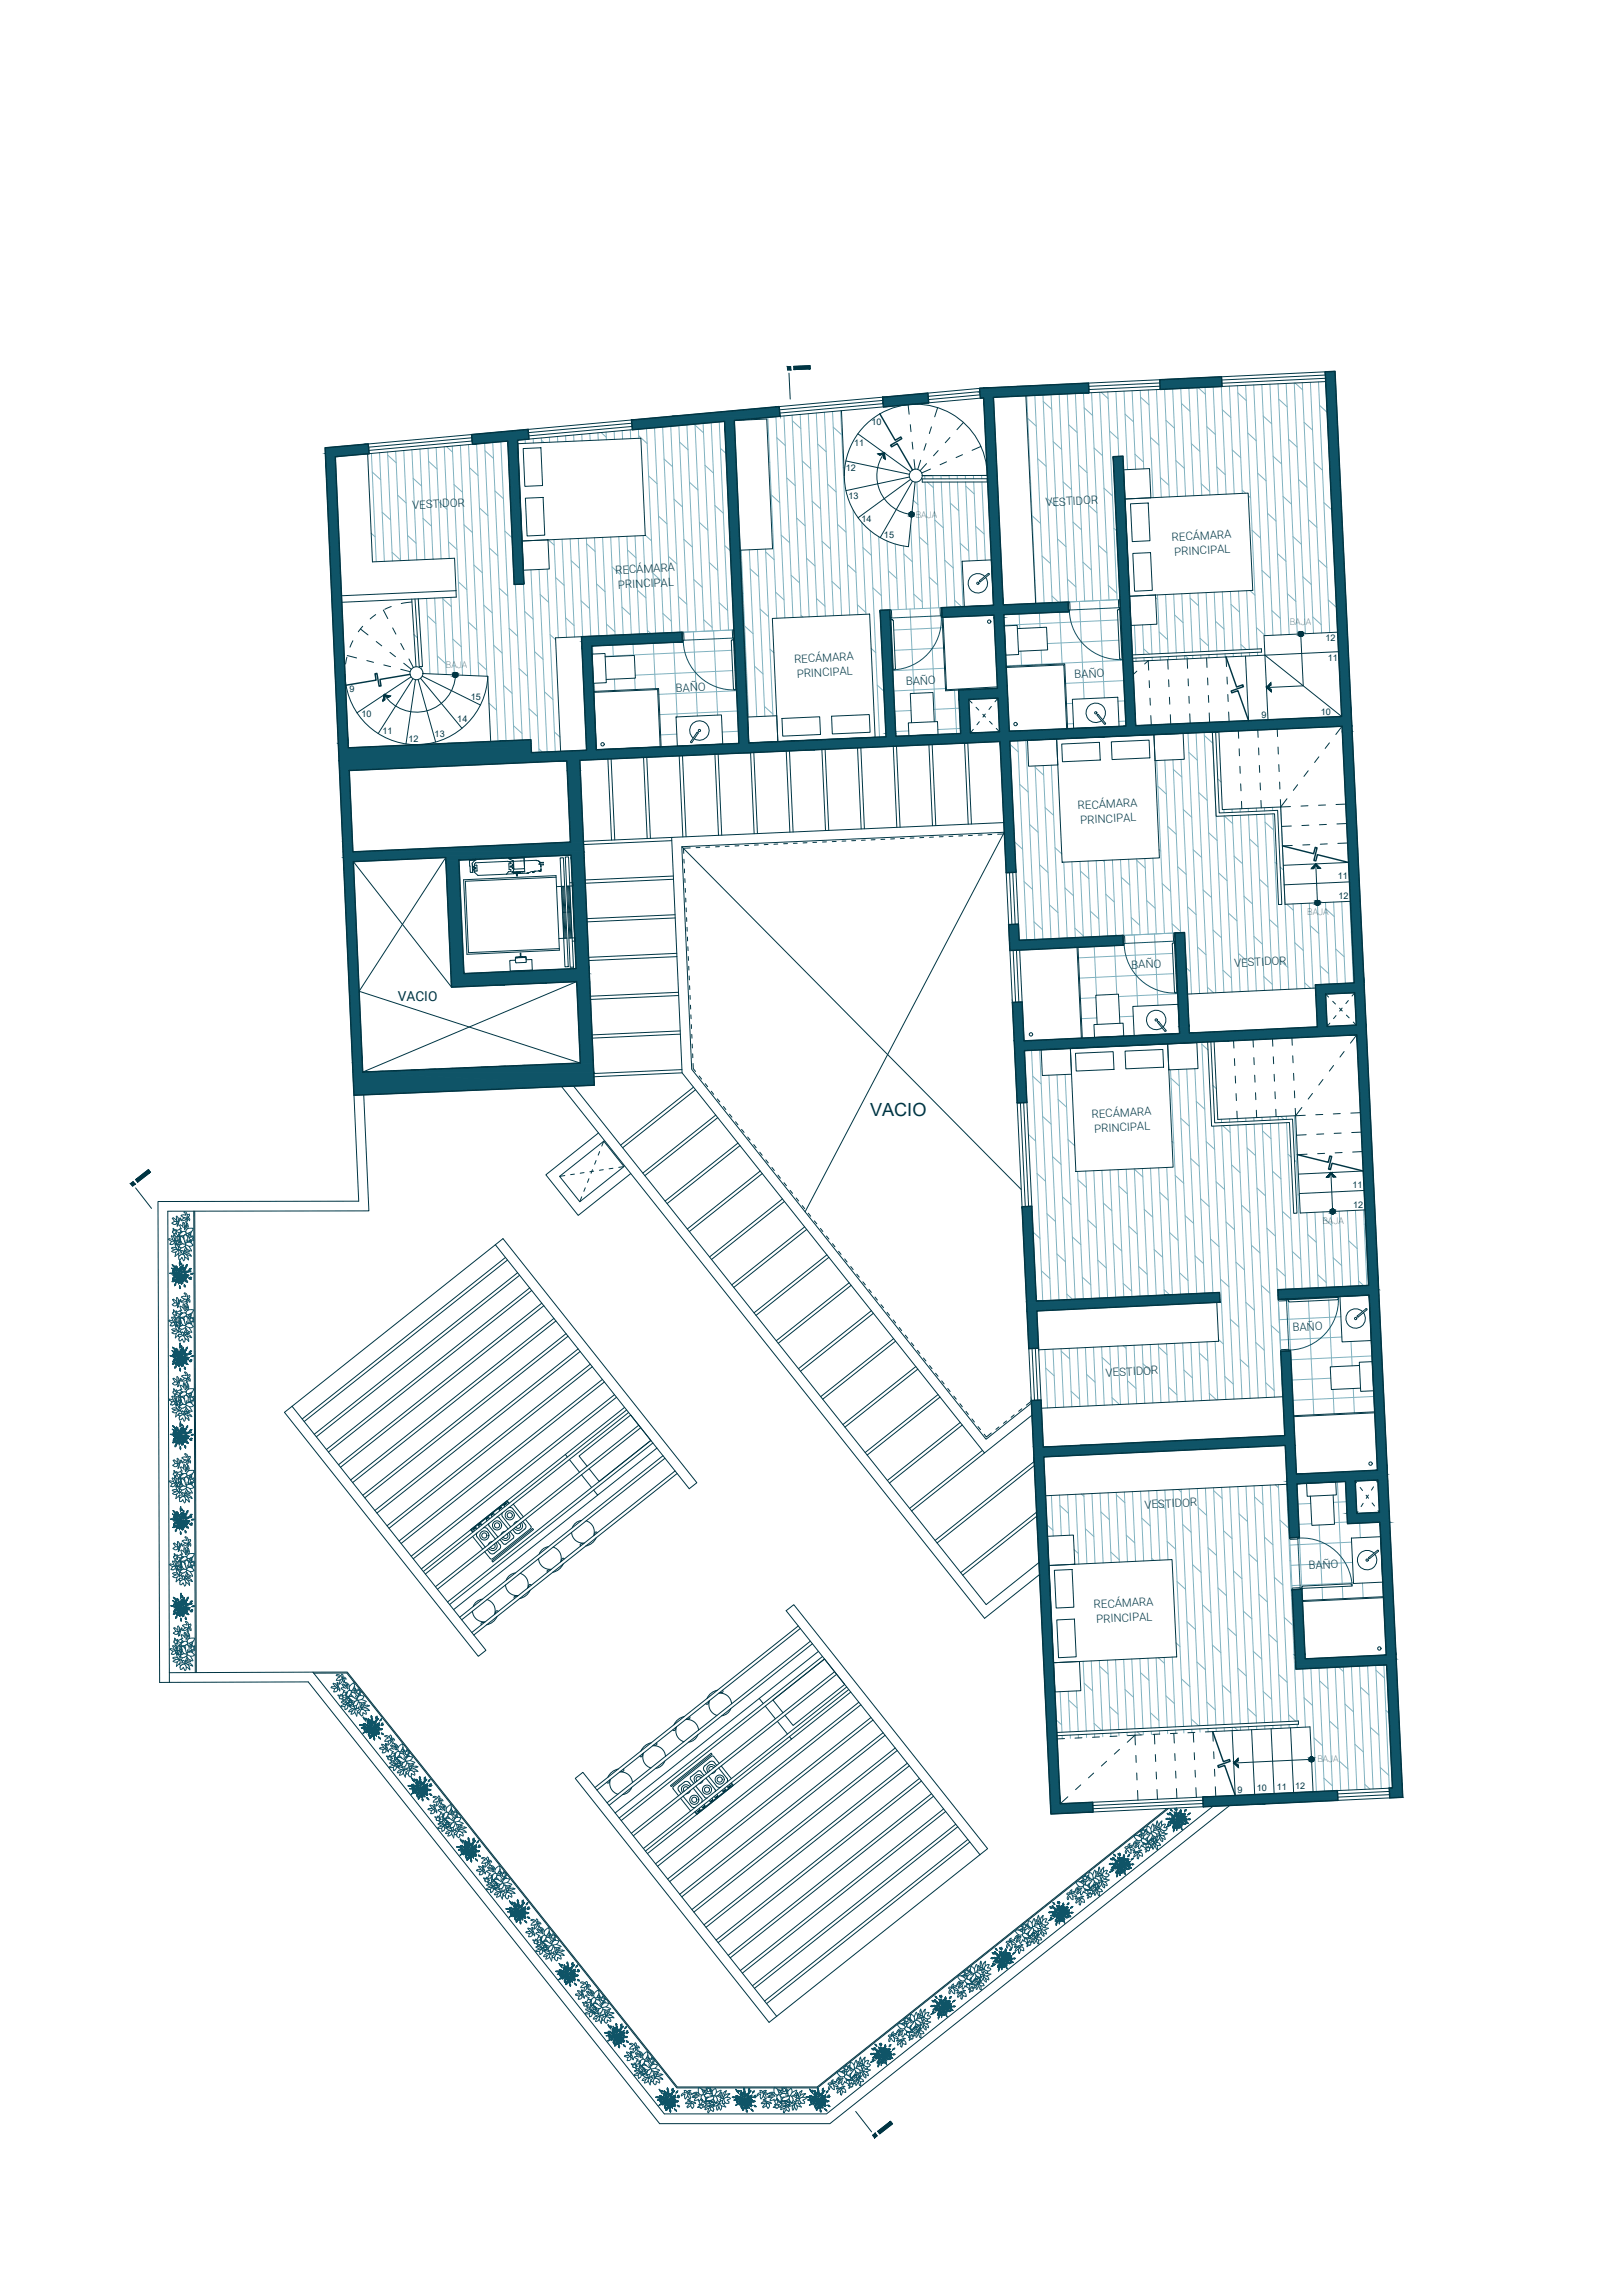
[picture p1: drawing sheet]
<svg xmlns="http://www.w3.org/2000/svg" width="1000mm" height="1414mm" viewBox="0 0 1000 1414" stroke-linecap="round" stroke-linejoin="round" font-family="sans-serif">
<defs><g id="words">
<text font-size="11.2" fill="#003543" x="536" y="688">VACIO</text>
<text font-size="8.4" fill="#003543" x="245" y="616">VACIO</text>
<g font-size="7" fill="#003543">
<text x="644" y="312" transform="rotate(-3 644 312)">VESTIDOR</text>
<text x="254" y="314" transform="rotate(-3 254 314)">VESTIDOR</text>
<text x="722" y="333" transform="rotate(-3 722 333)">RECÁMARA</text>
<text x="724" y="342" transform="rotate(-3 724 342)">PRINCIPAL</text>
<text x="379" y="354" transform="rotate(-3 379 354)">RECÁMARA</text>
<text x="381" y="363" transform="rotate(-3 381 363)">PRINCIPAL</text>
<text x="490" y="408" transform="rotate(-3 490 408)">RECÁMARA</text>
<text x="491" y="417" transform="rotate(-3 491 417)">PRINCIPAL</text>
<text x="662" y="418" transform="rotate(-3 662 418)">BAÑO</text>
<text x="558" y="422" transform="rotate(-3 558 422)">BAÑO</text>
<text x="417" y="426" transform="rotate(-3 417 426)">BAÑO</text>
<text x="664" y="499" transform="rotate(-3 664 499)">RECÁMARA</text>
<text x="666" y="508" transform="rotate(-3 666 508)">PRINCIPAL</text>
<text x="697" y="597" transform="rotate(-3 697 597)">BAÑO</text>
<text x="761" y="596" transform="rotate(-3 761 596)">VESTIDOR</text>
<text x="673" y="689" transform="rotate(-3 673 689)">RECÁMARA</text>
<text x="674" y="698" transform="rotate(-3 674 698)">PRINCIPAL</text>
<text x="797" y="820" transform="rotate(-3 797 820)">BAÑO</text>
<text x="682" y="848" transform="rotate(-3 682 848)">VESTIDOR</text>
<text x="705" y="930" transform="rotate(-3 705 930)">VESTIDOR</text>
<text x="806" y="967" transform="rotate(-3 806 967)">BAÑO</text>
<text x="674" y="991" transform="rotate(-3 674 991)">RECÁMARA</text>
<text x="676" y="1000" transform="rotate(-3 676 1000)">PRINCIPAL</text>
</g>
<g font-size="5.6" fill="#003543">
<text x="537" y="262">10</text>
<text x="526" y="275">11</text>
<text x="521" y="290">12</text>
<text x="523" y="307">13</text>
<text x="531" y="321">14</text>
<text x="564" y="319">BAJA</text>
<text x="545" y="332">15</text>
<text x="795" y="385">BAJA</text>
<text x="817" y="395">12</text>
<text x="818" y="407">11</text>
<text x="275" y="411">BAJA</text>
<text x="215" y="426">9</text>
<text x="290" y="431">15</text>
<text x="223" y="442">10</text>
<text x="777" y="442">9</text>
<text x="814" y="440">10</text>
<text x="282" y="445">14</text>
<text x="236" y="453">11</text>
<text x="268" y="454">13</text>
<text x="252" y="457">12</text>
<text x="824" y="542">11</text>
<text x="825" y="554">12</text>
<text x="806" y="564">BAJA</text>
<text x="833" y="732">11</text>
<text x="834" y="744">12</text>
<text x="815" y="754">BAJA</text>
<text x="812" y="1086">BAJA</text>
<text x="775" y="1104">10</text>
<text x="787" y="1103">11</text>
<text x="798" y="1102">12</text>
<text x="763" y="1105">9</text>
</g>
</g></defs>
<!-- layer: Losetas -->
<g fill="none" stroke="#80b2c0" stroke-width=".62">
<path d="M718 240l3 66M723 240l3 66M728 239l3 67M733 239l3 66M738 239l3 66M738 239l5 4M743 239l3 66M748 238l3 67M753 238l3 66M758 238l3 66M763 238l3 66M768 237l7 163"/>
<path d="M773 237l6 155M778 237l6 154M783 237l6 154M788 236l6 155M793 236l6 155M798 236l6 154M798 236l5 4M802 236l7 154M807 236l7 154M812 235l7 155M443 260l6 128M453 259h.1"/>
<path d="M458 259h.1M463 258v1M466 258h.1M468 258h.1M473 257l6 124M478 257l6 124M483 256l6 124M488 256l6 124M488 259l5 5M493 255l6 125M498 255l6 125M503 254l6 126"/>
<path d="M508 254l6 125M513 254l6 125M518 253l6 126M633 244l5 128M633 258l6 5M638 244l5 128M643 243l5 128M643 247l5 5M648 243l5 128M653 243l5 128M658 243l5 128M663 242l5 128"/>
<path d="M668 242l5 128M668 251l5 5M673 242l5 128M678 242l5 128M679 242l4 4M683 241l5 128M688 241l1 40M693 241l2 48M693 255l5 5M698 241l2 48M703 241l2 48M703 245l5 4"/>
<path d="M708 240l3 67M713 240l3 66M718 259l6 5M728 249l5 4M753 252l5 5M763 242l5 5M778 256l6 5M788 246l5 5M813 250l5 4M229 279l3 67M234 279l3 67M239 278l3 68"/>
<path d="M244 278l3 67M249 278l3 67M254 277l3 68M259 277l3 68M264 276l3 69M269 276l3 68M274 275l3 69M275 275l4 4M279 275l6 141M284 274l6 142M289 274l6 142M294 273l6 144"/>
<path d="M299 273l8 184M299 278l5 4M304 273l8 183M309 272l8 184M324 271v2M329 270v3M334 270v3M334 271l1 2M339 269v4M344 269v3M349 268v4M354 268v4"/>
<path d="M359 268v4M363 267l1 4M368 267l1 4M370 267l4 2M373 266l1 5M378 266l1 5M383 265l1 5M388 265l1 5M393 264l1 6M394 268l5 5M398 264l6 126M403 263l6 127"/>
<path d="M408 263l6 127M413 263l6 127M418 262l6 127M419 272l5 5M423 262l6 127M428 261l6 128M428 262l6 5M433 261l6 128M438 260l6 128M444 276l3 3M479 270l5 4M504 274l5 4"/>
<path d="M513 263l6 5M649 272l5 5M659 262l5 4M674 276l5 5M684 266l5 4M699 280l6 5M709 269l5 5M734 273l5 5M744 263l5 5M759 277l6 5M769 267l5 5M794 271l5 4"/>
<path d="M804 260l5 5M229 291l6 5M239 280l5 5M255 295l5 4M264 284l5 5M280 299l5 4M289 288l6 5M400 293l5 5M409 283l5 5M425 297l5 5M434 287l6 4M474 284v1"/>
<path d="M485 294l5 5M494 284l6 5M510 298l5 5M520 288h.1M565 297l3 78M570 293v2M570 297l3 78M571 297l4 3M575 293v2M575 297l3 77M580 293v2M580 297l3 77"/>
<path d="M585 293v2M585 297l3 77M590 293v2M590 297l3 77M595 293v2M595 297l2 49M595 300l5 4M600 293v2M600 297l2 48M605 293v2M605 297l2 48M635 297v1"/>
<path d="M639 283l6 4M655 297l5 5M665 286l5 5M715 294l5 5M725 284l5 5M740 298l5 5M750 288l5 4M775 292l5 4M785 281l5 5M800 295l5 5M810 285l5 5M235 316l6 4"/>
<path d="M245 305l5 5M261 319l5 5M270 309l5 5M295 313l6 5M305 302l5 5M406 318l5 5M415 308l6 4M441 311l5 5M475 305l5 5M491 319l5 5M500 309l6 5M526 314l3 65"/>
<path d="M563 308l3 3M586 310l5 5M636 318l5 5M646 307l5 5M671 311l5 5M680 301l5 4M765 302l3 2M769 305l2 2M781 316l5 5M791 306l5 5M816 310l5 4M229 329l2 2"/>
<path d="M251 330l5 5M276 334l6 5M286 323l5 5M302 338l5 4M311 327l5 4M338 333l3 3M341 332l3 61M346 332l3 61M351 332l3 60M356 332l3 60M361 332l3 60M361 335l6 5"/>
<path d="M366 331l3 61M371 331l3 61M376 331l3 60M381 331l3 60M386 330l3 61M387 339l5 5M391 330l3 61M396 330l3 60M398 330l3 3M421 332l6 5M431 322l5 5M447 336l3 3"/>
<path d="M457 339l4 103M462 339l4 103M467 339l4 102M472 338l4 103M481 330l6 4M507 334l5 4M516 323l5 5M531 322l3 56M532 337l5 5M536 327l6 127M541 331l3 45M547 333l1 43"/>
<path d="M552 335l1 41M557 336l1 39M561 323l2 52M567 331l5 5M576 320l5 5M592 335l5 4M601 324l5 5M652 332l5 5M661 322l5 4M677 336l5 5M686 325l2 2M772 327l5 4"/>
<path d="M797 331l5 4M806 320l6 5M242 340l5 5M267 344v1M282 358l6 5M292 348l5 5M323 360l4 96M327 351l5 112M332 351l5 112M337 351l5 112M342 356l6 5M352 345l5 5"/>
<path d="M368 360l5 5M377 349l5 5M402 353l6 5M412 343l5 4M428 357l5 5M437 347l5 4M462 350l6 5M472 340l5 5M487 354l6 5M497 344l5 5M513 358l5 5M522 348l5 5"/>
<path d="M547 352l6 4M557 341l5 5M573 356l5 4M582 345l5 5M638 357v1M642 342l5 5M658 357l5 5M667 346l6 5M778 351l5 5M787 341l5 5M803 355l5 5M812 345l6 5"/>
<path d="M258 369v10M263 369l2 46M263 379l6 5M268 368l2 47M273 368l2 47M273 369l5 5M278 368l2 46M298 373l5 5M308 362l5 5M318 360l4 96M323 377l6 4M333 366l5 5"/>
<path d="M358 370l5 5M383 374l5 5M393 364l5 4M408 378l6 5M418 367l5 5M443 371l5 5M457 365l1 1M468 375l6 5M478 365l5 5M494 379l1 1M503 369l5 4M528 373l6 4"/>
<path d="M538 362l5 5M561 375l2 52M563 366l5 5M573 375l4 70M588 370l5 4M628 378v9M640 378l1 9M648 367l5 4M653 377l2 32M665 371l3 60M678 370l3 60M683 361l5 4"/>
<path d="M689 369l-30 2M712 368l1 1M713 367l2 36M718 366l2 36M723 366l2 36M724 379l5 5M728 366l2 36M733 366l2 36M733 368l6 5M738 365l2 37M743 365l2 36M748 365l2 36"/>
<path d="M753 365l2 36M758 364l2 37M759 372l5 5M763 364l2 36M768 364l2 36M770 364l3 3M784 376l5 5M793 366l6 5M819 370l5 4M255 391l2 2M279 394l5 4M289 383l5 5"/>
<path d="M304 398l5 4M314 387l5 5M339 391l3 3M349 381l5 4M365 398v5M374 384l5 5M378 397v7M390 397v7M399 388l2 2M403 396l1 28M415 396l2 46M427 389l3 52"/>
<path d="M434 382l5 5M440 389l2 52M451 388l-30 2M459 386l5 4M475 400l2 2M537 400l3 2M549 382l3 72M549 388h.1M581 387l-30 1M581 399l-30 2M689 382l-70 3M689 394l-44 3"/>
<path d="M690 382h1M691 394h.1M699 385l1 18M704 385l1 18M705 400l3 3M709 385l1 18M714 389l5 5M739 393l6 5M749 383l5 5M765 397l3 3M774 387l5 4M799 390l1 1"/>
<path d="M809 380l5 5M260 411v1M269 404l6 5M295 408l5 5M320 412l5 5M329 401l6 5M379 418v7M391 418v7M451 401l-78 3M451 413l-60 3M452 401h1M453 413h.1"/>
<path d="M465 410l5 5M549 401h1M582 412l-32 1M629 401l1 9M642 401v9M692 407l-72 3M693 419l-36 2M700 405v2M705 405v2M710 405v2M715 405v2M720 404v2"/>
<path d="M725 404v2M730 404v2M730 404l2 2M735 404v2M740 404v2M745 403v2M750 403v2M755 403v2M760 403v2M765 402v2M770 402v2M775 402v2"/>
<path d="M301 433l5 5M310 422l6 5M326 437l5 4M336 426l5 5M366 421v5M454 426l-48 2M454 438l-47 2M460 425l1 1M471 435l5 5M541 422l4 4M561 438h-10M583 424l-32 2"/>
<path d="M588 425l1 27M591 436l-16 1M661 433l-4 1M693 432h-4M316 447l6 5M342 451l3 3M417 452l-10 1M455 451h-10M560 450l-8 1M592 449h-14M622 459l5 4M627 456l6 123"/>
<path d="M632 456l6 123M661 446h-3M694 444h-5M732 452l7 160M737 451l7 161M742 451l7 161M742 453l5 5M747 451l7 160M332 461l2 2M638 472l5 107M638 473l5 5M643 472l5 106"/>
<path d="M648 471l5 107M713 469l5 106M718 468l5 107M723 468l5 107M723 474l5 5M728 468l6 144M733 464l5 4M748 478h.1M750 480l2 2M628 483l6 5M644 498l5 4M714 484l5 5"/>
<path d="M729 499l5 5M739 488l5 5M754 499v2M759 499v2M764 498v2M769 498v2M774 498v2M779 498v2M784 497v2M789 497l5 112M625 519l5 4M634 508l6 5"/>
<path d="M720 509l5 5M745 513l5 5M759 503l5 108M760 507l-6-4 5 108M764 502l5 109M769 502l5 108M770 517l5 5M774 502l5 108M779 502l5 108M780 507l5 4M784 501l5 109M641 533l5 5"/>
<path d="M650 522l4 4M656 531l2 47M661 531l2 47M666 531l2 46M666 537l5 4M671 530l2 47M675 530l3 47M680 530l1 1M680 530l3 47M685 530l3 47M690 530l3 46M695 529l3 47"/>
<path d="M700 529l3 47M701 530l5 5M705 529l3 47M710 529l3 46M714 523l1 1M726 534l5 5M735 524l5 4M751 538l5 5M760 527l6 5M786 531l1 1M789 534l2 2M631 543l5 5"/>
<path d="M647 558l5 4M656 547l5 5M681 551l6 5M691 540l5 5M707 555l5 5M716 544l5 5M732 559l5 4M741 548l6 5M767 552l5 5M776 542l5 4M792 556h.1M793 557l4 4"/>
<path d="M797 557l2 52M802 557l2 52M807 556l2 53M812 558l2 49M817 556l2 50M817 560l5 5M822 556l2 50M827 556l2 50M832 555l2 51M628 579h1M637 568l5 5M662 572l6 5"/>
<path d="M672 561l5 5M688 576h.1M697 565l5 5M699 576l2 44M711 575l3 44M722 569l5 5M723 575l-30 1M747 573l6 5M757 563l5 4M773 577l5 5M782 566l5 5M807 570l6 5"/>
<path d="M833 574v1M674 583l2 30M687 583l1 30M723 587l-58 3M723 600l-58 3M724 587h1M725 600h.1M731 596l3 3M738 583l5 5M754 598l5 5M763 587l5 5M788 591l6 5"/>
<path d="M798 581l5 5M814 595l5 5M823 585l5 4M675 615h-9M726 612l-37 2M744 608l4 4M779 602l5 4M804 606l4 3M676 627l-10 1M698 626h-8M636 647l7 154M641 647l7 154"/>
<path d="M721 659l6 138M726 659l6 138M731 659l6 138M736 659l6 138M741 642l6 154M741 643l3 4M636 663l6 5M646 662l7 139M651 662l7 139M652 677l5 5M656 662l7 139M722 664l5 5"/>
<path d="M737 679l5 4M747 669l3 2M634 699l4 4M642 688l6 5M728 689l5 5M748 694l7 168M753 690v2M753 694l7 168M754 694l4 4M758 689v2M758 693l7 169M763 689v2"/>
<path d="M763 693l7 168M768 689v2M768 693l7 168M773 689v2M773 693l7 168M778 688v2M778 692l7 169M778 697l5 5M783 688v2M783 692l7 169M788 688v2M788 692l4 102"/>
<path d="M789 688l2 2M793 688v2M793 692l4 102M798 687l4 107M649 713l5 4M658 702l4 4M704 720l4 78M709 720l3 78M714 720l3 78M719 719l3 79M722 703l1 1M734 714l5 5"/>
<path d="M743 703l6 5M759 718l5 4M769 707l5 5M794 711l2 2M798 715l1 1M639 723l5 5M655 737l5 5M664 722l4 78M664 727l5 5M669 722l4 78M674 721l4 79M679 721h.1"/>
<path d="M679 721l4 79M684 721l4 78M689 721l4 78M689 731l6 5M694 720l4 79M699 720l4 79M699 720l5 5M715 735l5 4M724 724l5 5M740 739l5 4M749 728l6 5M775 732l5 5"/>
<path d="M784 722l5 4M800 736l1 1M637 759l4 4M645 748l5 5M670 752l6 4M680 741l5 5M696 755l5 5M705 745l5 5M721 759l5 5M730 749l6 5M756 753l5 5M765 742l5 5"/>
<path d="M781 757l5 5M790 746l5 5M805 747l2 47M810 747l2 46M815 747l2 46M815 750l6 5M820 748l2 45M825 746l2 47M830 746l2 46M835 746l2 46M840 745l2 47M841 754l1 1"/>
<path d="M651 773l5 4M661 762l5 5M676 776l6 5M686 766l5 5M711 770l5 5M736 774l6 4M746 763l5 5M762 778l5 4M771 767l5 5M796 771l6 5M806 761l5 4M822 775l5 5"/>
<path d="M831 764l5 5M642 783l5 5M657 797l4 4M667 787l5 5M692 791l5 4M702 780l5 5M717 795l4 3M727 784l5 5M752 788l5 5M777 792l5 5M787 781l5 5M806 800h.1"/>
<path d="M812 785l5 5M819 799v1M826 799l-32 1M837 789l3 3M758 813l5 5M768 802l5 5M783 817l6 4M794 802l1 30M806 802l4 70M819 801l2 41M826 811l-38 2M644 831l1 36"/>
<path d="M649 831l1 36M654 831l1 36M654 832l5 5M659 831l1 36M664 830l1 36M669 830l1 36M674 830l1 36M679 830l1 36M679 836l5 5M684 830l1 36M689 829l1 36M692 829l2 2"/>
<path d="M694 829l1 36M699 829l1 36M704 829l1 36M709 828l1 36M714 828l1 36M714 830l5 5M719 828l1 36M724 828l1 36M729 827l1 36M734 827l1 36M739 827l1 36M739 834l5 4"/>
<path d="M744 827l1 36M749 826l1 36M751 825l3 3M764 838l6 4M774 827l5 5M827 824l-38 2M833 826v15M845 826l1 13M845 835l-49 3M644 843l6 5M660 857l5 5M670 847l5 5"/>
<path d="M695 851l5 4M704 840l6 5M720 855l5 4M730 844l5 5M745 858l5 4M755 848l5 5M780 852l5 5M790 841v1M820 849l-24 1M821 856l1 15M834 855l1 15M846 857l1 13"/>
<path d="M685 861l5 4M847 860l-50 3M678 920l2 43M683 920l2 43M688 919l2 43M693 919l2 43M698 919l2 43M703 919l2 43M708 919l2 42M713 918l2 43M718 918l2 43M723 918l6 146"/>
<path d="M726 918l2 1M728 918l6 145M733 917l6 146M738 917l6 146M743 917l6 146M748 917l6 145M748 918l5 5M753 916l6 146M758 916l6 146M763 916l6 146M768 916l6 146M773 915l6 146"/>
<path d="M778 915l6 146M783 915l6 146M786 915l2 2M788 915l6 146M793 914l6 146M824 913l3 63M829 913h-6M645 939l4 4M648 921l1 25M653 921l1 25M653 928l5 4M658 921l1 25"/>
<path d="M663 921l2 43M666 920l2 2M668 920l2 43M673 920l2 43M678 931l6 5M688 921l5 5M704 935l5 5M713 925l5 5M729 939l5 5M738 929l6 5M764 933l5 4M773 922l5 5"/>
<path d="M789 937l5 4M808 926l-8 1M808 939h-8M813 940l2 37M830 925l-8 1M830 938h-8M838 938v9M850 938l1 9M662 955l2 2M669 942l5 5M684 956l6 5M694 946l5 5"/>
<path d="M719 950l5 4M744 954l6 4M754 943l5 5M770 957l5 5M779 947l5 5M801 948l1 31M833 950l-38 2M710 960l1 1M725 974l6 5M735 964l5 5M751 978l5 5M760 968l5 5"/>
<path d="M785 972l6 5M795 961v1M815 978v7M827 977l1 8M833 963l-37 1M834 975l-38 2M840 975v9M852 975v9M731 999l6 5M741 989l5 4M766 993l5 4M776 982l5 5"/>
<path d="M791 996l6 5M725 1012l2 2M747 1013l5 5M757 1003l5 5M772 1017l6 5M782 1007l5 5M667 1024l2 43M668 1037l5 5M672 1023l2 43M677 1023l2 43M678 1027l5 4M682 1023l2 43"/>
<path d="M687 1023l2 43M692 1022l2 43M697 1022l2 43M702 1022l2 43M703 1030l5 5M707 1022l2 43M712 1021l2 43M714 1021l4 4M717 1021l2 43M722 1021l2 43M728 1034l5 5M738 1024l5 5"/>
<path d="M753 1038l5 5M763 1028l5 5M788 1032l5 4M798 1021v1M803 1028l1 36M808 1028l3 76M813 1028l3 76M813 1036l5 4M818 1027l3 76M823 1027l3 76M825 1027l3 3M828 1027l3 76"/>
<path d="M833 1027l3 76M838 1026l3 76M838 1039l6 5M843 1026l3 76M848 1026l3 76M848 1029l5 5M853 1026l3 76M651 1060l3 3M653 1042l1 25M658 1042l1 25M659 1047l5 5M663 1042l1 25"/>
<path d="M684 1051l5 5M693 1041l5 5M709 1055l5 5M718 1045l6 5M734 1059l5 4M744 1049l5 4M769 1053l5 4M778 1042l6 5M794 1056l4 4M804 1046l5 5M829 1050l5 5M854 1054l2 2"/>
<path d="M655 1069v2M659 1069l1 2M664 1069l1 2M669 1069l1 1M674 1062l5 4M674 1068l1 2M679 1068l1 2M684 1068l1 2M689 1068l1 2M694 1067l1 2M699 1067l1 2M701 1067l2 2"/>
<path d="M704 1067l1 2M709 1067l1 2M714 1066l1 2M719 1066l1 2M724 1066l1 2M729 1066l1 2M734 1065l1 2M739 1065l1 2M744 1065l1 2M749 1065v2M754 1064v2M759 1064v2"/>
<path d="M761 1064l2 2M764 1064v2M769 1064v2M774 1064v2M779 1063v2M784 1063v2M789 1063v2M794 1063v2M799 1062v2M810 1071l5 5M819 1060l5 5M835 1075l5 4"/>
<path d="M844 1064l6 5M816 1096l5 4M825 1085l6 5M841 1099l3 3M851 1089l5 5"/>
</g>
<!-- layer: Muro Calidad -->
<g fill="#0f5467" stroke="#0f5467" stroke-width=".62">
<path d="M817 229h6z"/>
<path d="M715 234l38-2v2z"/>
<path d="M627 238l44-2v2z"/>
<path d="M715 238h38l-25 1z"/>
<path d="M544 245l28-3v3z"/>
<path d="M604 245h2z"/>
<path d="M478 251h2z"/>
<path d="M544 248h28l-26 3z"/>
<path d="M323 265h2z"/>
<path d="M389 260h58l-55 5z"/>
<path d="M225 274h2z"/>
<path d="M291 272h22l-20 2z"/>
<path d="M686 281h6z"/>
<path d="M313 272h6l4 88z"/>
<path d="M618 373l40-2v2z"/>
<path d="M542 376h6z"/>
<path d="M580 379h33l-32 1z"/>
<path d="M358 392l62-3v3z"/>
<path d="M308 457l19-1v1z"/>
<path d="M616 458h6l4 79z"/>
<path d="M622 570l6-1z"/>
<path d="M724 575h6z"/>
<path d="M628 579l64-3v3z"/>
<path d="M622 579h70v3z"/>
<path d="M278 607h33l-33 1z"/>
<path d="M624 618l6-1z"/>
<path d="M217 660h149v9z"/>
<path d="M625 647h6l2 32z"/>
<path d="M630 743h6z"/>
<path d="M717 798l34-2 1 2z"/>
<path d="M788 798h56l-56 3z"/>
<path d="M633 808h6l1 23z"/>
<path d="M789 833l6-1z"/>
<path d="M635 863h7z"/>
<path d="M830 938h20l-20 1z"/>
<path d="M793 914h6l2 33z"/>
<path d="M796 979h6z"/>
<path d="M798 1026h56l-55 2z"/>
<path d="M741 1107l83-4v4z"/>
<path d="M856 1102h8v5z"/>
<path d="M653 1111l20-1v1z"/>
<path d="M741 1109h83l-44 2z"/>
<path d="M647 1111h26l1 5z"/>
<path d="M715 234l38 4v-4zM715 234l38 4h-38z"/>
<path d="M627 238l44 1v-1zM606 239l21-1 44 1z"/>
<path d="M715 238v1h13zM715 239h13l-13 1z"/>
<path d="M606 239h65zM604 239h67z"/>
<path d="M604 239l67 3v-3zM604 239l67 3h-67z"/>
<path d="M604 242l8 3 59-3zM604 242l8 3h-8z"/>
<path d="M604 245h8zM604 245h8z"/>
<path d="M544 245l28 3v-3zM544 245l28 3h-28z"/>
<path d="M544 248v3h2zM544 251h2z"/>
<path d="M478 251l3 5-1-5zM414 256l64-5 3 5z"/>
<path d="M414 256l41 3 26-3zM389 259l25-3 41 3z"/>
<path d="M389 259h66zM389 259h63z"/>
<path d="M389 259l64 1-1-1zM389 259l64 1h-64z"/>
<path d="M389 260l1 5h2zM390 265h2z"/>
<path d="M323 265l3 3-1-3zM291 268l32-3 3 3z"/>
<path d="M291 268l35 3v-3zM291 268l35 3h-35z"/>
<path d="M291 271h28h7zM291 271h28h-28z"/>
<path d="M291 271l28 1v-1zM291 271l28 1h-28z"/>
<path d="M291 272v2h2zM291 274h2z"/>
<path d="M225 274l2 2v-2zM200 276l25-2 2 2z"/>
<path d="M200 276l27 3v-3zM200 276l27 3h-26z"/>
<path d="M201 279l6 2 20-2zM201 279l6 2h-6z"/>
<path d="M313 272l4 88h6zM317 360h6z"/>
<path d="M606 245l12 128-6-128zM606 245l12 128h-6z"/>
<path d="M612 373h46zM612 373h46z"/>
<path d="M612 373l46 1v-1zM580 374l32-1 46 1z"/>
<path d="M580 374l78 3v-3zM580 374l78 3h-78z"/>
<path d="M580 377l39 2 39-2zM580 377l39 2h-39z"/>
<path d="M580 379h39zM580 379h39z"/>
<path d="M613 379l6 1v-1zM613 379l6 1h-6z"/>
<path d="M358 392l63 3-1-3zM358 392l63 3h-63z"/>
<path d="M358 395l7 3 56-3zM358 395l7 3h-6z"/>
<path d="M613 380l8 44-2-44zM613 380l8 44h-6z"/>
<path d="M615 424l6 1v-1zM591 425l24-1 6 1z"/>
<path d="M591 425l30 5v-5zM591 425l30 5h-30z"/>
<path d="M615 430l6 1v-1zM615 430l6 1h-6z"/>
<path d="M591 430l6 1 18-1zM591 430l6 1h-6z"/>
<path d="M817 229l16 212-10-212zM817 229l16 212h-6z"/>
<path d="M827 441l6 6v-6zM700 447l127-6 6 6z"/>
<path d="M686 281l14 166-8-166zM686 281l14 166h-6z"/>
<path d="M694 447h139zM694 447h139z"/>
<path d="M694 447h139zM692 447h141z"/>
<path d="M827 447l6 4v-4zM827 447l6 4h-6z"/>
<path d="M692 447l65 4 70-4zM622 451l70-4 65 4z"/>
<path d="M615 431l7 20-1-20zM615 431l7 20h-6z"/>
<path d="M616 451h141zM616 451h135z"/>
<path d="M591 431l7 20-1-20zM591 431l7 20h-6z"/>
<path d="M616 451l117 1 18-1zM598 452l18-1 117 1z"/>
<path d="M592 451l6 1v-1zM592 451l6 1h-6z"/>
<path d="M592 452h141zM592 452h135z"/>
<path d="M542 376l10 76-4-76zM542 376l10 76h-6z"/>
<path d="M592 452l95 2 40-2zM552 454l40-2 95 2z"/>
<path d="M546 452l6 2v-2zM546 452l6 2h-6z"/>
<path d="M546 454h141zM546 454h135z"/>
<path d="M546 454l76 3 59-3zM487 457l59-3 76 3z"/>
<path d="M487 457h135zM482 457h140z"/>
<path d="M447 260l14 197-8-197zM447 260l14 197h-6z"/>
<path d="M616 457l6 1v-1zM616 457l6 1h-6z"/>
<path d="M482 457l114 1 20-1zM461 458l21-1 114 1z"/>
<path d="M455 457l6 1v-1zM455 457l6 1h-6z"/>
<path d="M455 458h141zM455 458h135z"/>
<path d="M308 457l19 1v-1zM276 458l32-1 19 1z"/>
<path d="M201 281l13 177-7-177zM201 281l13 177h-6z"/>
<path d="M276 458l51 3v-3zM215 461l61-3 51 3z"/>
<path d="M208 458l7 3-1-3zM208 458l7 3h-6z"/>
<path d="M455 458l47 4 88-4zM367 462l88-4 47 4z"/>
<path d="M359 398l8 64-2-64zM359 398l8 64h-6z"/>
<path d="M361 462h141zM361 462h135z"/>
<path d="M361 462l101 2 34-2zM327 464l34-2 101 2z"/>
<path d="M209 461l118 3v-3zM209 461l118 3h-118z"/>
<path d="M209 464l148 4 105-4zM209 464l148 4h-148z"/>
<path d="M209 468l148 1zM209 468l148 1z"/>
<path d="M349 469l9 6-1-6zM349 469l9 6h-8z"/>
<path d="M209 469l6 6 134-6zM209 469l6 6h-6z"/>
<path d="M350 475l10 44-2-44zM350 475l10 44h-8z"/>
<path d="M209 475l8 44-2-44zM209 475l8 44h-6z"/>
<path d="M352 519l8 6v-6zM217 525l135-6 8 6z"/>
<path d="M211 519l6 6v-6zM211 519l6 6h-6z"/>
<path d="M211 525l149 2v-2zM211 525l149 2h-148z"/>
<path d="M352 527l8 1v-1zM352 527l8 1h-8z"/>
<path d="M212 527l108 1 32-1zM212 527l108 1h-108z"/>
<path d="M275 528l8 2 37-2zM275 528l8 2h-8z"/>
<path d="M212 528l6 3 57-3zM212 528l6 3h-6z"/>
<path d="M616 458l4 79h6zM620 537h6z"/>
<path d="M622 570l6 9v-9zM622 570l6 9h-6z"/>
<path d="M622 579v3h70zM622 582h70l-70 4z"/>
<path d="M352 528l11 69-3-69zM352 528l11 69h-8z"/>
<path d="M355 597l8 3v-3zM286 600l69-3 8 3z"/>
<path d="M275 530l11 70-3-70zM275 530l11 70h-8z"/>
<path d="M278 600l85 5v-5zM278 600l85 5h-85z"/>
<path d="M827 451l14 155-8-155zM827 451l14 155h-6z"/>
<path d="M355 605l8 1v-1zM355 605l8 1h-8z"/>
<path d="M278 605l59 1 18-1zM278 605l59 1h-59z"/>
<path d="M835 606l6 1v-1zM811 607l24-1 6 1z"/>
<path d="M278 606l33 1 26-1zM278 606l33 1h-33z"/>
<path d="M811 607l30 5v-5zM811 607l30 5h-30z"/>
<path d="M835 612h6zM835 612h6h-6z"/>
<path d="M811 612h6h18zM811 612h6h-6z"/>
<path d="M835 612l7 20-1-20zM835 612l7 20h-6z"/>
<path d="M811 612l7 20-1-20zM811 612l7 20h-6z"/>
<path d="M836 632h6zM818 632h18h6z"/>
<path d="M812 632h6zM812 632h6h-6z"/>
<path d="M812 632l30 1zM812 632l30 1z"/>
<path d="M724 575l9 58-3-58zM724 575l9 58h-6z"/>
<path d="M812 633l30 3v-3zM733 636l79-3 30 3z"/>
<path d="M727 633l6 3v-3zM727 633l6 3h-6z"/>
<path d="M727 636l115 1zM727 636l115 1z"/>
<path d="M727 637l115 1v-1zM710 638l17-1 115 1z"/>
<path d="M710 638l47 3 79-3zM631 641l79-3 47 3z"/>
<path d="M624 618l7 23-1-23zM624 618l7 23h-6z"/>
<path d="M625 641l6 6 126-6zM625 641l6 6h-6z"/>
<path d="M355 606l11 49-3-49zM355 606l11 49h-8z"/>
<path d="M212 531l11 124-5-124zM212 531l11 124h-6z"/>
<path d="M358 655l8 5v-5zM224 660l134-5 8 5z"/>
<path d="M217 655l7 5-1-5zM217 655l7 5h-7z"/>
<path d="M217 660l1 9h148zM218 669h148l-148 6z"/>
<path d="M625 647l2 32h6zM627 679h6z"/>
<path d="M836 638l13 154-7-154zM836 638l13 154h-6z"/>
<path d="M843 792l7 3-1-3zM787 795l56-3 7 3z"/>
<path d="M787 795l63 3v-3zM787 795l63 3h-62z"/>
<path d="M717 798l35 3v-3zM661 801l56-3 35 3z"/>
<path d="M630 743l9 58-3-58zM630 743l9 58h-6z"/>
<path d="M661 801l91 1v-1zM639 802l22-1 91 1z"/>
<path d="M633 801l6 1v-1zM633 801l6 1h-6z"/>
<path d="M633 802h119zM633 802h119h-119z"/>
<path d="M633 802l6 6 113-6zM633 802l6 6h-6z"/>
<path d="M633 808l1 23h6zM634 831h6z"/>
<path d="M789 833l9 51-3-51zM789 833l9 51h-6z"/>
<path d="M792 884l6 6v-6zM666 890l126-6 6 6z"/>
<path d="M666 890l103 2 23-2zM643 892l23-2 103 2z"/>
<path d="M635 863l8 29-1-29zM635 863l8 29h-6z"/>
<path d="M637 892l6 6 126-6zM637 892l6 6h-6z"/>
<path d="M844 798l11 108-5-108zM844 798l11 108h-6z"/>
<path d="M849 906l6 2v-2zM799 908l50-2 6 2z"/>
<path d="M792 890l7 18-1-18zM792 890l7 18h-6z"/>
<path d="M793 908l62 4v-4zM793 908l62 4h-62z"/>
<path d="M849 912h6zM849 912h6h-6z"/>
<path d="M793 912h42h14zM793 912h42h-42z"/>
<path d="M793 912l42 1zM793 912l42 1z"/>
<path d="M793 913l6 1 30-1zM793 913l6 1h-6z"/>
<path d="M849 912l7 20-1-20zM849 912l7 20h-6z"/>
<path d="M829 913l7 19-1-19zM829 913l7 19h-6z"/>
<path d="M850 932h6zM836 932h14h6z"/>
<path d="M830 932h6zM830 932h6h-6z"/>
<path d="M830 932l26 6v-6zM830 932l26 6h-26z"/>
<path d="M793 914l2 33h6zM795 947h6z"/>
<path d="M850 938l10 82-4-82zM850 938l10 82h-6z"/>
<path d="M796 979l8 41-2-41zM796 979l8 41h-6z"/>
<path d="M854 1020l6 2v-2zM804 1022l50-2 6 2z"/>
<path d="M798 1020l6 2v-2zM798 1020l6 2h-6z"/>
<path d="M798 1022l62 4v-4zM798 1022l62 4h-62z"/>
<path d="M854 1026l10 76-4-76zM854 1026l10 76h-6z"/>
<path d="M858 1102h6zM856 1102h8z"/>
<path d="M856 1102v5h8zM856 1107h8z"/>
<path d="M741 1107l83 2v-2zM741 1107l83 2h-83z"/>
<path d="M741 1109v2h39zM741 1111h39l-39 2z"/>
<path d="M637 898l16 213-10-213zM637 898l16 213h-6z"/>
<path d="M647 1111l1 5h26zM648 1116h26l-26 2z"/>
</g>
<!-- layer: C. Delgada -->
<g fill="none" stroke="#003543" stroke-width=".62">
<path d="M232 379l-4 2M236 376l3 5M241 374l-4 1M254 369l2 42M254 371l-7 1M256 369l2 42M258 369l2 42M217 395l-1 4M222 387l5 4M224 386l-3 3M232 395l3 3M242 387l2 4"/>
<path d="M247 396l2 4M214 405l-1 4M214 404l6 1M226 407l4 1M237 410l4 1M240 402l4 3M247 412l6 2M249 409l4 3M252 406l3 5M253 417l-33 22M254 418l-21 34M256 419l-6 39"/>
<path d="M258 419l10 38M259 418l26 31M260 417l36 17M261 415l40 2a44 44 0 0 1-45 42 44 44 0 0 1-43-43M619 513l-123 234M343 539l-57 3 2 46 57-3M345 529l2-1 3 68h-2zM348 528h2l3 68h-2zM420 522l209 211M343 540l-56 3 2 44 56-3M346 546h-3M347 546l1 32"/>
<path d="M347 546l2 32M348 546h-2l2 32M349 546h2l1 32M350 546l1 32M350 546l2 32M351 544h2v2h-2M353 546l1 32M347 578h-3M349 562h-2M352 562h-2M353 578h2v2h-2M318 590h6v3h-6z"/>
<path d="M318 591h.1M319 590h-1h1M319 590h.1M321 590h.1M322 590l-1-1v-2v2l-2 1M323 590h.1M323 590l1-1v1h-1M324 590h-6M324 590l1 1h3v7l-14 1v-7h3l1-1M328 598h-14M236 660h-6M247 660h-4"/>
<path d="M258 659h-5M268 659h-4M279 658h-4M290 658h-4M301 657h-5M312 657h-5M324 656l-6 1M636 831l1 32M638 831l2 32M414 1308h.1"/>
<circle cx="257" cy="415" r="4"/>
</g>
<!-- layer: C. Media -->
<path d="M281 416a24 24 0 0 1-18 22 24 24 0 0 1-26-10" fill="none" stroke="#003543" stroke-width=".62"/>
<!-- layer: Puertas -->
<g fill="none" stroke="#003543" stroke-width=".62">
<path d="M597 431l2 2M601 436l2 1M607 440l-1 2M611 435l-2 2M615 430l-2 2M600 449l-2 3M603 445l-1 2M606 440l1 2M610 444l1 2M614 449l2 2M817 612l2 2M821 617l2 2"/>
<path d="M831 616l-2 2M835 612l-2 2M819 630l-1 2M823 626l-1 2M825 621l2 2M827 621l-1 2M830 625l1 2M834 630l2 2M835 912l1 2M838 916l2 2M846 916l-1 2M849 912l-1 1"/>
<path d="M837 931l-1 1M840 926l-1 2M842 921l1 2M843 921l-1 2M846 926l1 2M849 931l1 1"/>
</g>
<!-- layer: C. Gruesa -->
<circle cx="283" cy="530" r=".4" fill="#003543"/>
<!-- layer: C. Delgada -->
<g fill="none" stroke="#003543" stroke-width=".62">
<path d="M485 226h2v2h-2zM489 226l10-1v2l-10 1zM715 236l-44 2M715 238l-44 2M817 231l-64 3M817 233l-64 3M519 253l1 40M544 247l-64 5M544 249l-64 5M560 249v6M578 251l-2 6M604 241l-32 3"/>
<path d="M604 243l-32 3M291 270l-64 6M291 272l-64 6M389 261l-63 6M389 263l-63 6M529 267l32 24M561 262v4M562 272l1 5M571 273l-2 4M574 263l-1 4M578 278l-3 3M585 270l-3 3"/>
<path d="M594 260l-4 5M604 275l-5 2M521 284l39 8M560 294l-39 8M561 295l-32 24M562 297l-20 34M563 283l1 6M567 284l-1 5M568 295h40v2h-40zM571 286l-4 4M573 289l-5 2M574 293h-6"/>
<path d="M583 285l-4 1M593 280l-4 2M608 293a44 44 0 0 0-42-44 44 44 0 0 0-46 41 44 44 0 0 0 40 47l4-40M608 293h-6M608 293h-40M581 380l2 46 8-1M581 380l2 45 32-2M824 389l-45 3v12l48 37M260 411h-2M301 417l1 40M698 403l79-3v2l-79 4M701 413l-3 3"/>
<path d="M705 409l3-2v6M708 419v5M720 406v6M720 419v4M732 406v6M732 418v5M744 405v6M744 418v4M756 405l-58 3M756 405v6M756 417v4M767 404l2 40"/>
<path d="M779 404l2 39M825 402l-69 3M709 430v4M721 430v4M733 429v4M733 440v6M745 428v5M745 439v6M757 428v4M757 439v6M550 460l3 50M552 460l3 50"/>
<path d="M572 459l3 50M574 459l3 50M594 458l3 50M596 458l3 50M709 441v6M721 440v6M749 451l2 50 36-2 3 58h-2l-3-56-36 2-2-52M751 451l2 48 12-1M763 450v5M775 450v4M787 449v5M819 458l-2 3"/>
<path d="M827 447l-4 6M375 468l2 50M377 468l2 49M397 467l2 50M399 467l2 49M419 466l2 50M421 466l2 50M441 465l2 50M443 465l2 50M463 464l2 50M465 464l2 50M484 463l3 50"/>
<path d="M486 463l3 50M506 462l3 50M508 462l3 50M528 461l3 50M530 461l3 50M764 461v5M764 472v4M776 461v4M776 472v4M788 460v5M788 471v4M806 475l-2 3"/>
<path d="M813 466l-3 4M765 483v4M765 494v4M765 498l24-1 1 24M777 482v5M777 493v5M789 482v4M789 493v4M793 492l-4 5M795 497h-6M800 483l-3 4M806 496l-4 1"/>
<path d="M817 496h-5M829 495l-6 1M414 516l-54 2M414 518l-54 2M619 507l-205 9 6 145 187 234 29-23M619 513l-199 9 6 137 182 228 28-22M796 509h-6M807 508l-5 1M817 508h-4M818 520h-4M830 507l-6 1M830 519l-6 1"/>
<path d="M218 531l60 77M275 528l-54 83 137 44M289 530h4l-2 2v5l-1 1M290 534v3M291 533v4M291 534h1v1h1h-1v1h-1M292 532v1M292 533h.1M292 532h.1M292 533l1 4M292 533h2v4h-1M292 537l2 2"/>
<path d="M292 537h1M293 537h-1M293 532h-1M293 529v1M293 532h.1M293 530h.1M293 529l-4 1 1 4M294 536v1M295 539h.1M312 539h-17M312 538v1M313 531l-20 1"/>
<path d="M313 531h.1M313 531l2 1M314 529l2 2M314 534h2v-1v2v-1h-2zM315 536h.1M315 532h-1v4h1M315 536v1h-2l-1 2M315 532h.1M316 537h.1M316 537v1l-4 1M317 537h.1M317 538h.1"/>
<path d="M317 538h1M317 537v1M318 537v1M318 538h.1M318 538h-1M318 537h.1M319 537h.1M319 538h.1M319 537v1M320 537v1h-1M320 538h.1M320 538h-1"/>
<path d="M320 537l-1 1v2h-1v-2l-1-1M320 537h.1M321 537v1M321 530h.1M322 537h.1M323 530v-1h-10l10-1v9h-7v-7l1 5h6M323 537h-7M324 538h.1M325 538h-4M325 538h.1M326 538h-1M327 537l-2 1"/>
<path d="M328 537h.1M328 537v1M328 538h.1M328 538h1M329 537h.1M329 538h.1M329 537v1M329 537h1M330 530h.1M330 537h.1M331 530l-18 1M331 530l2 1h2l-2 1h-1"/>
<path d="M331 530h.1M332 536v1h1v-1M332 536l-2 1M332 532h.1M333 532h2v1h-2v1M333 532h-1M333 532h.1M333 534v2M333 534h.1M333 536h.1M343 539l2 46M415 540l-54 2"/>
<path d="M622 538l2 32M624 537l2 32M790 521l2 36 40-2M796 521h-6M807 520l-4 1M831 531l-40 2M415 542l-54 2M832 543l-41 2M349 578h-1M352 578h-1M416 564l-54 2M416 566l-54 2"/>
<path d="M417 587l-54 3M417 589l-54 3M624 586l2 31M626 585l2 32M664 584l2 56M664 584l3 56M355 605l-131 55M418 611l-54 3M418 613l-54 3M811 609l-79 3M419 635l-54 3M419 637l-54 3"/>
<path d="M796 639v5M836 638l-4 5M420 659l-54 2M746 642l3 50 47-3 3 58-2 1-2-56-48 2-3-52M748 642l2 48 24-1M760 641v5M761 652v5M772 641v4M773 652v4M784 640v5M785 651v4M797 650v5"/>
<path d="M822 656l-3 4M828 648l-2 3M346 669l261 328 34-27M353 669l255 320 32-26M420 661l-54 2M427 670l-45 36M429 671l-45 36M629 679l3 64M631 679l3 64M761 663v4M762 674v4M773 662v5"/>
<path d="M774 673v5M785 662v4M786 673v4M797 661v5M798 672v4M809 674l-3 3M815 665l-2 3M441 687l-45 36M442 689l-45 35M762 685v4M774 684v5M786 683v5"/>
<path d="M798 683v4M798 687l3 60 40-2M802 682l-4 5M804 687l-30 2M805 699h-6M815 687h-4M816 699h-5M826 686h-4M826 698h-4M838 686h-6M839 697l-6 1M455 704l-45 36"/>
<path d="M456 706l-45 36M805 711h-6M816 711h-4M827 710h-4M839 709l-5 1M80 729l2-1 1 2-1 1zM84 727l7-6 2 1-8 6zM468 721l-44 36M470 723l-45 36M482 739l-45 35M840 721l-40 2M841 733l-40 2"/>
<path d="M483 740l-45 36M496 756l-45 36M497 757l-45 36M305 767l5-4 119 150-4 4zM311 775l-125 99M313 776l-126 100M510 773l-45 36M511 775l-45 35M319 784l-125 100M320 786l-125 99M326 793l-125 100M328 795l-126 100"/>
<path d="M523 790l-45 36M524 792l-44 36M334 803l-125 99M335 804l-125 100M341 812l-125 100M343 814l-126 99M537 808l-45 35M538 809l-45 36M349 822l-125 99M350 823l-125 100M356 831l-125 100M358 833l-126 99"/>
<path d="M551 825l-45 35M552 826l-45 36M364 840l-126 100M365 842l-125 100M371 850l-125 99M372 851l-125 100M379 859l-126 100M564 842l-45 36M566 844l-45 35M578 859l-45 36M175 870l5-4 119 151-4 3zM380 861l-125 99"/>
<path d="M386 869l-125 99M387 870l-125 100M394 878l-126 100M395 880l-125 99M579 861l-45 35M592 876l-45 36M593 878l-45 36M401 887l-125 100M402 889l-125 100M409 897l-126 99M410 898l-125 100M605 894l-44 35"/>
<path d="M607 895l-45 36M416 906l-125 100M417 908l-125 99M637 900l-61 49M637 903l-60 48M639 932l-47 37M639 934l-46 36M484 992l5-3 120 150-5 4zM492 1002l-125 99M493 1003l-125 100M499 1011l-125 100M501 1013l-126 99"/>
<path d="M104 1031l89-1 216 272h100l238-189M104 1037l86-1 216 272h105l247-196M507 1021l-125 99M508 1022l-125 100M514 1030l-125 99M516 1032l-126 99M522 1039l-126 100M523 1041l-125 99M529 1049l-125 99M530 1050l-125 100M537 1058l-126 100M538 1060l-125 99"/>
<path d="M544 1068l-125 99M545 1069l-125 100M552 1077l-126 99M553 1078l-125 100M651 1067l149-7v2l-149 7M656 1071h-5M667 1071h-5M678 1070h-5M688 1070h-4M690 1078l-3 3M699 1069l1 6M699 1069h-4"/>
<path d="M699 1069l-4 4M704 1069h-5M711 1069l1 5M715 1068l-5 1M723 1068l1 6M725 1068h-4M735 1067l1 6M736 1080v4M736 1067l-4 1M747 1067l1 6M747 1067l60-3 2 40M747 1067h-4"/>
<path d="M748 1079v5M759 1066l2 40M771 1066l2 40M783 1065l2 40M795 1065l2 39M354 1096l5-4 120 150-5 4zM559 1086l-125 100M560 1088l-125 99M567 1096l-126 99M568 1097l-125 100M666 1100l-3 3M674 1092l-3 3"/>
<path d="M682 1085l-3 3M700 1082v4M700 1092l1 5M712 1081v4M712 1092l1 4M724 1080v5M724 1091l1 4M736 1091l1 4M748 1090l1 4M574 1105l-125 100M575 1107l-125 99M581 1114l-125 100"/>
<path d="M583 1116l-126 100M658 1107l-5 4M701 1103v6M713 1103v5M725 1102v6M737 1101v6M741 1109l-68 3M741 1111l-68 3M749 1101v6M856 1104l-32 1M856 1106l-32 1M589 1124l-125 99"/>
<path d="M590 1125l-125 100M596 1133l-125 100M598 1135l-126 99M538 1316l1-2 2 2-2 1zM541 1313l8-6 1 1-8 7z"/>
<circle cx="564" cy="293" r="4"/>
</g>
<!-- layer: C. Media -->
<g fill="none" stroke="#003543" stroke-width=".62">
<path d="M604 239l-32 3M715 234l-44 2M715 240l-44 2M817 229l-64 3M817 235l-64 3M389 259l-64 6M544 245l-64 6M544 251l-63 5M604 245l-32 3M291 268l-64 6M291 274l-64 5M390 265l-64 6"/>
<path d="M541 280l4-1 1 4-2-1 1-3-3 2zM545 279a24 24 0 0 0 17 38M210 367l71-3v4l-70 3M802 391l1 32-23 1M237 428l4 1-2 1-2-2v3l-1 1zM783 421v1l-2 2 2 1v1l-3-2zM620 538l2 32M626 537l2 32M811 532l3 3h-2l-1-2-1 2h-2zM811 532l1 24M622 586l2 32M628 585l2 32"/>
<path d="M224 675l3 71h-124l1 291h-6l-1-297h124l-3-65M627 680l3 63M633 679l3 64M820 722l3 3h-1l-2-2-1 2h-2zM820 722l1 24M634 831l1 32M640 831l2 32M763 1083v2l-2 1 2 1v2l-3-3zM808 1084l-48 2M741 1107l-68 3M741 1113l-67 3M856 1102l-32 1"/>
<path d="M856 1108l-32 1"/>
<circle cx="562" cy="317" r="1.5"/>
<circle cx="802" cy="391" r="1.5"/>
<circle cx="281" cy="416" r="1.5"/>
<circle cx="812" cy="556" r="1.5"/>
<circle cx="821" cy="746" r="1.5"/>
<circle cx="808" cy="1084" r="1.5"/>
</g>
<path d="M486 230l1 16M84 732l9 12M527 1301l10 12" fill="none" stroke="#003543" stroke-width=".62"/>
<!-- layer: C. Delgada -->
<g fill="#003543" stroke="#003543" stroke-width=".62">
<path d="M84 727l7-6 2 1zM84 727l1 1 8-6z"/>
<path d="M80 729l2-1 1 2zM80 729l2 2 1-1z"/>
<path d="M489 226l10-1v2zM489 226v2l10-1z"/>
<path d="M485 226h2v2zM485 226v2h2z"/>
<path d="M549 1307l-7 8 8-7zM541 1313l8-6-7 8z"/>
<path d="M539 1314v3l2-1zM538 1316l1-2v3z"/>
</g>
<!-- layer: Muebles -->
<g fill="none" stroke="#003543" stroke-width=".62">
<path d="M452 259l20-1 4 80-20 1M632 244l6 128M227 280l3 66 50-2 1 20M319 273l76-3 3 60-76 3zM322 276h11l1 23-11 1zM692 289h16l1 18h-16zM324 307l11-1 1 24h-11zM693 307l76-3 3 60-76 3zM697 310h11l1 23-11 1zM322 333h16v18h-16zM593 346l18-1 1 28-18 1zM607 355a6 6 0 0 0-10 3 6 6 0 0 0 7 7 6 6 0 0 0 3-9"/>
<path d="M610 354v-1h-1l-5 5 5-4M698 341l11-1 1 24h-11zM696 367h16l1 18h-16zM358 392l-16 1 3 70M476 381l60-3 3 76-60 3zM619 386l8-1 1 18-8 1zM627 387l18-1 1 14-18 1M365 403h8l1 18h-8zM373 405l18-1 1 14-18 1M620 411l36-2 2 40M620 411l36-1 1 39M366 426l40-2 1 36-40 2z"/>
<path d="M366 427l39-2 2 35M661 431l28-1 1 18-28 1zM417 442l28-2v18l-28 2zM426 457v1v-1l4-6h-1l-3 6M427 455a6 6 0 0 1 2-10 6 6 0 0 1 8 6 6 6 0 0 1-9 4M461 442l18-1v16l-18 1zM482 443l23-1 1 11-24 1zM512 441l24-1v11l-23 1zM560 445h18v8h-18zM576 445l-1-18h-14l1 18M633 456l18-1 1 16-18 1zM651 455l60-2 3 76-59 2z"/>
<path d="M654 458l23-1 1 11-23 1zM679 443a6 6 0 0 0-2-10 6 6 0 0 0-8 7 6 6 0 0 0 10 4M680 446l-4-5v-1l5 6M685 457l23-1 1 11-24 1zM711 453l18-1 1 16-18 1zM674 631l18-1v8l-18 1zM690 630l-1-18-14 1 1 18M698 620l28-1 1 18-28 1zM714 629l4 6M714 629l-1 1 5 5M717 633a6 6 0 0 0-3-10 6 6 0 0 0-7 6 6 6 0 0 0 9 4M642 647l18-1v16l-18 1z"/>
<path d="M660 646l60-3 3 76-60 3zM663 649l23-1v11l-23 1zM693 648l24-1v10l-23 2zM720 643l18-1v16l-18 1zM826 799l18-1 1 28-18 1zM750 802l1 24-111 6M836 811l6-5v1l-5 4h-1zM840 808a6 6 0 0 0-10 3 6 6 0 0 0 6 7 6 6 0 0 0 4-9M838 839h8v18h-8zM838 841l-18 1v14l18-1M791 861l-149 7M847 870l-50 2"/>
<path d="M847 870l-50 3M793 914l-149 8M805 914l18-1v8l-17 1zM822 921v18l-14 1-1-18M645 947l16-1 1 18h-16zM833 948l18-1 1 28-18 1zM843 960l6-5v1l-5 4h-1zM847 957a6 6 0 0 0-10 2 6 6 0 0 0 6 8 6 6 0 0 0 4-9M646 964l76-3 3 60-76 3zM650 967h11l1 23-11 1zM651 998h11l1 23h-11zM852 984l-49 2"/>
<path d="M853 984l-50 3M649 1024h16l1 18h-16z"/>
<circle cx="603" cy="359" r=".7"/>
<circle cx="610" cy="383" r="1"/>
<circle cx="675" cy="439" r=".7"/>
<circle cx="371" cy="459" r="1"/>
<circle cx="431" cy="450" r=".7"/>
<circle cx="626" cy="446" r="1"/>
<circle cx="635" cy="637" r="1"/>
<circle cx="712" cy="628" r=".7"/>
<circle cx="835" cy="812" r=".7"/>
<circle cx="845" cy="902" r="1"/>
<circle cx="842" cy="961" r=".7"/>
<circle cx="850" cy="1016" r="1"/>
</g>
<!-- layer: C. Gruesa -->
<g fill="none" stroke="#003543" stroke-width=".89">
<path d="M715 234l38-2v6l-38 2zM542 255l10 16 3-2 1 1-7 4v1l4-2 9 17M544 245l28-3v6l-28 3zM200 276l27-2v5l-20 2 8 180 112-5v8l34-2-3-70 62-3 1 6-56 3 2 64 88-4-8-198-57 5-1-6 91-8 1 5-29 3 9 199 85-4-4-78h6l4 78 40-2-1-27 24-1-2-45-32 1-1-6 32-1-6-128h-2v-6l67-3v6l-59 3 6 128 40-2v6l-39 2 3 72 72-4-8-166h6l8 166 127-6-10-212h6l41 878-8 1v-6h2l-4-76-55 2-3-49h6l2 43 50-2-4-82-20 1-1-26-30 1 2 33h-6l-3-57-149 8 10 213 20-1 1 6-26 2-13-255h7l1 29 149-8-3-51 6-1 4 76 50-2-5-108-56 3-1-6 56-3-7-154-205 9 2 32-6 1-3-62 6-1 1 24 96-4-3-62h6l3 61 79-3-1-26 24-1-8-159-205 10 4 80-6 1-4-81-259 11 9 201-148 6zM291 268l34-3 1 6h-7l4 89h-6l-4-88-22 2zM253 415l-19 4 1 4h-1l-2-8h-1l1 4-19 3M756 405l6 18 4-1v1l-7 3v1l4-1 6 18M597 431l18-1 1 21-18 1zM215 475l134-6 3 50-135 6zM218 531l57-3 3 80 77-3 3 50-134 5zM283 530l69-3 3 70-69 3zM790 521l19 5 1-4h2l-2 8h1l1-3 19 4"/>
<path d="M622 570l6-1v10l64-3v6l-70 4zM817 612h18l1 20h-18zM799 711l20 5v-4h2l-2 8 1 1 1-4 19 4M630 743h6l3 59 112-6 1 6-113 6 1 23h-6zM835 912h14l1 20h-14zM747 1067l7 18 4-1v1l-8 3 1 1 4-1 6 18M741 1107l83-4v6l-83 4z"/>
</g>
<!-- layer: H. Medio -->
<g fill="none" stroke="#003543" stroke-width=".62">
<path d="M479 520h-2M485 520h-2M491 519l-2 1M497 519h-2M503 519h-2M509 519h-2M515 518l-2 1M521 518h-2M527 518h-2M533 518h-2M539 517h-2M545 517h-2"/>
<path d="M551 517h-2M557 517h-2M563 516h-2M569 516h-2M575 516h-2M581 515l-2 1M587 515h-2M593 515h-2M599 515h-2M605 514h-2M611 514h-2M619 514h-4"/>
<path d="M421 529l1 3M422 535v3M425 522l-4 1v3M431 522h-2M437 522h-2M443 522h-2M449 521h-2M455 521h-2M461 521h-2M467 521h-2M473 520h-2M422 541v3"/>
<path d="M422 547v3M423 553v3M423 559v3M423 565v3M423 571v3M424 577v3M424 583v3M424 589v3M424 595l1 3M425 601v3M425 607v3M425 613v3"/>
<path d="M425 619l1 3M426 625v3M426 631v3M426 637v3M427 643v3M427 649v3M427 655v3l2 2M431 663l1 2M435 668l1 2M438 672l2 2M442 677l2 2M369 698l-33 26 20 25 33-26"/>
<path d="M446 682l1 2M450 686l1 2M453 691l2 2M457 696l1 2M461 701l1 1M464 705l2 2M468 710l2 2M472 715l1 1M476 719l1 2M345 725l27-22 12 16-27 21zM479 724l2 2M483 729l2 2"/>
<path d="M487 733l1 2M491 738l1 2M119 746l1 284M120 746l1 284M494 743l2 2M498 747l2 2M502 752l1 2M506 757l1 2M305 767l-125 99M509 762l2 1M513 766l2 2M517 771l1 2"/>
<path d="M521 776l1 2M524 780l2 2M528 785l1 2M532 790l1 2M535 794l2 2M539 799l2 2M543 804l1 2M547 808l1 2M550 813l2 2M554 818l2 2M558 823l1 1M562 827l1 2"/>
<path d="M565 832l2 2M569 837l2 2M573 841l1 2M577 846l1 2M580 851l2 2M584 855l1 2M385 867l-37 29 2 2M588 860l1 2M592 865l1 2M595 869l2 2M599 874l1 2M603 879l1 2"/>
<path d="M616 879l-2 2M620 875l-2 2M625 872l-2 1M630 868l-2 1M636 863l-4 3M348 896l-88 71M351 899l6 8M405 892l-37 29-2-3M611 883l-3 2-2-1M358 909l7 7M362 903l-5-6 32-25 12 15-32 26-6-8M295 939h1"/>
<path d="M296 939h.1M296 939l-1 1M297 939h-1l-1 1v1M300 935v1M301 935l-1 1M301 939v1l6 7M302 936l-1-1-1 1v1M303 933h.1M303 933h1M304 933l-1 1M305 933l-1-1-1 2M306 935h2l5 7"/>
<path d="M308 929h.1M309 929l-1 1M310 929h-1l-2 1 1 1M310 932l-1 2 6 7M311 927h.1M312 926l-1 1M313 927l-1-1-2 2h1M313 926l-1-1-21 18 1 1M314 929h2l5 7M314 926l-1-1-23 17 1 2M316 927l7 8M319 937l-2 1v1"/>
<path d="M320 939a1.6 1.6 0 0 1 0 2 1.6 1.6 0 0 1-2 0M321 938a2.8 2.8 0 0 1 0 4 2.8 2.8 0 0 1-4 0M322 937l2 3-1 2-4 3h-1l-2-3M324 936l3 4v2l-24 18h-1l-3-4M358 937a7 7 0 0 0-5 4M361 937a7 7 0 0 1 5 9M368 921l-88 71M291 947l6 7M292 942h1M293 941v1M293 941l-1 1M294 942l-1-1-1 1v1"/>
<path d="M294 944v3l5 6M298 941l2 1 5 6M303 950h-1l-1 2M305 951a1.6 1.6 0 0 1 0 3 1.6 1.6 0 0 1-3-1M306 951a2.8 2.8 0 0 1-1 4 2.8 2.8 0 0 1-4-1M307 950l1 2v2l-3 3h-2l-3-2M311 943l-1 1-1 1M312 945a1.6 1.6 0 0 1 0 3 1.6 1.6 0 0 1-2-1M313 944a2.8 2.8 0 0 1 0 4 2.8 2.8 0 0 1-4 0M314 944l3 2-1 2-5 3-3-2M338 953a7 7 0 0 0-6 4M341 953a7 7 0 0 1 4 9"/>
<path d="M352 944a7 7 0 0 0 8 7M360 951h-2v1M367 947a9 9 0 0 1-6 6M368 944h-1l-1 2M303 962l25-20h1l-25 20zM311 976a7 7 0 0 0 8 7M318 969a7 7 0 0 0-6 5M320 969a7 7 0 0 1 5 9M327 980a9 9 0 0 1-7 5M327 977l-1-1v2M332 960a7 7 0 0 0 8 7M339 967h-1l-1 2"/>
<path d="M346 961v1M347 964a9 9 0 0 1-6 5M348 960h-1l-1 1M291 993a7 7 0 0 0 8 6M297 985a7 7 0 0 0-5 5M298 1000h-1v1M300 985a7 7 0 0 1 5 10M305 993v1M306 996a9 9 0 0 1-6 5M307 993l-1-1v1M319 983l-2 1v1M504 1017l-36 29 2 4"/>
<path d="M193 1030h21l203 256h87l215-172M193 1031h21l203 255h87l216-172M422 1058a9 9 0 0 0-7 5M423 1059a7 7 0 0 1 7 7M425 1058v1h-2M437 1048l-1 2h-1M437 1048a7 7 0 0 0 5 9M442 1041a9 9 0 0 0-6 5M443 1043a7 7 0 0 1 8 7M445 1041v2h-2M450 1053a7 7 0 0 1-5 4M468 1046l-89 71"/>
<path d="M472 1051l6 8M483 1055l-7-8 32-25 13 16-32 25-5-6M524 1042l-36 29-2-1M401 1074a9 9 0 0 0-6 5M402 1076a7 7 0 0 1 8 6M405 1074l-1 1h-1M416 1066h-1M416 1064v2M417 1064a7 7 0 0 0 4 9M430 1069a7 7 0 0 1-6 4M479 1061l6 7M488 1071l-89 71"/>
<path d="M376 1097l-1 1h-1M376 1096a7 7 0 0 0 5 9M381 1090a9 9 0 0 0-6 5M382 1092a7 7 0 0 1 8 6M384 1090v1h-2M396 1082h-1h-1M396 1081v1M397 1080a7 7 0 0 0 4 9M410 1085a7 7 0 0 1-6 4M422 1098l-4 3v2l2 2M422 1098h2l2 2M432 1095a1.6 1.6 0 0 0-2 0 1.6 1.6 0 0 0-1 2"/>
<path d="M433 1095a2.8 2.8 0 0 0-4-1 2.8 2.8 0 0 0 0 4M433 1097l-1 1-1 1M434 1094l-3-3-5 4-1 1 3 3M435 1095l6 7v2M437 1094l5 7h2M440 1089a1.6 1.6 0 0 0-3 0 1.6 1.6 0 0 0 0 2M441 1088a2.8 2.8 0 0 0-4 0 2.8 2.8 0 0 0-1 4M441 1091l-1 1-1 1M442 1088l-3-3h-2l-3 4v1l1 3M443 1089l5 7v2M443 1086l-3-4h-1l-24 19M444 1088l7 8"/>
<path d="M450 1099v1l-1 1h-1M450 1099l1 1-22 17-1-1M451 1098l1 2-23 18-1-2M389 1101a7 7 0 0 1-5 5M413 1100l25-20 1 1-25 20zM415 1102l3 4M415 1101v1M419 1108l7 8M421 1107l5 6 2 1M424 1102a1.6 1.6 0 0 0-2-1 1.6 1.6 0 0 0 0 3M425 1101a2.8 2.8 0 0 0-4-1 2.8 2.8 0 0 0 0 4M425 1103l-1 2h-1"/>
<path d="M427 1102l6 6-1 2M429 1100l5 7 2 1M431 1116h.1M431 1115v1M431 1114v1l-1 1-1-1M431 1115l-1 1M434 1113h.1M434 1112l-1 2-1-1M434 1113l-1 1M438 1109v1M439 1109h.1M439 1108v1l-1 1-1-1"/>
<path d="M439 1109l-1 1M441 1107h1M442 1107h.1M442 1106l-1 1h-1M442 1106l-1 1M446 1103h.1M446 1103h1M447 1102l-2 2v-1M447 1103l-1 1M449 1101h.1M449 1101h1M450 1100l-1 1"/>
<path d="M604 1143l-125 99"/>
<circle cx="306" cy="940" r="2.8"/>
<circle cx="306" cy="940" r="1.6"/>
<circle cx="314" cy="934" r="2.8"/>
<circle cx="314" cy="934" r="1.6"/>
<circle cx="298" cy="946" r="2.8"/>
<circle cx="298" cy="946" r="1.6"/>
<circle cx="443" cy="1096" r="2.8"/>
<circle cx="443" cy="1096" r="1.6"/>
<circle cx="428" cy="1109" r="2.8"/>
<circle cx="428" cy="1109" r="1.6"/>
<circle cx="436" cy="1103" r="2.8"/>
<circle cx="436" cy="1103" r="1.6"/>
</g>
<!-- layer: Puertas -->
<g fill="none" stroke="#003543" stroke-width=".62">
<path d="M548 376h1l1 5-1 1zM579 374h1l1 6-2-1zM658 371h1v6h-1zM689 375h1l1 31h-1zM689 369h1v6l-1-1zM420 389h1v5v1zM451 394h1l1 31h-1zM451 388h1l1 6-2-1zM549 382h1l1 31h-1zM692 576h1v6h-1zM723 575h1v6l-1-1zM723 581h1l1 31-1-1z"/>
<path d="M367 715l-1 2M370 709l-1 3M372 703l-1 3M378 720h-3M384 719h-3M348 724l-3 1M354 723l-2 1M358 737l-1 3M360 722l-2 1M361 732l-1 2M363 726l-1 2M365 721l-1 2"/>
<path d="M366 722h-3M372 721h-3M788 801l6-1-1 1-5 1zM794 801l31-2v1l-31 2zM789 832l5-1 1 1-6 1zM795 947h6l-1 1h-5zM796 978h5l1 1h-6zM802 978l31-2v1l-31 2z"/>
</g>
<path d="M579 379l-29 2M659 377a31 31 0 0 0 32 29M689 374l-30 2M421 395a31 31 0 0 0 32 30M451 393l-30 1M580 380a31 31 0 0 1-30 33M723 580l-30 1M693 582a31 31 0 0 0 32 30M825 799a31 31 0 0 1-30 33M793 801l1 30M800 948l1 30M801 948a31 31 0 0 1 32 29" fill="none" stroke="#0f5467" stroke-width=".62"/>
<!-- layer: Losetas -->
<path d="M579 374l-30 2M689 369l-30 2M451 388l-30 1M723 575l-30 1M788 802l1 30M795 948l1 30" fill="none" stroke="#80b2c0" stroke-width=".62"/>
<g fill="none" stroke="#0f5467" stroke-width=".62">
<path d="M107 757h.1M107 757l1 1v-1l1 1-1 1 1 1h-1l-1 2v-2l-1-1 1-1zM108 752l-2 2h2l1-1M108 752l-2-1 1-1 2 2v1M108 752l1 1M109 752v-3l1 1v3M109 759h1M109 753h.1M110 753h.1M110 753h-1M110 752l1-2v1l-1 2M110 753v2l-1 1v-3"/>
<path d="M110 759l-1 2M110 759l1 1M111 758h-2M111 758h1M111 760v1M111 757h1M111 757v1M112 760h-1M112 760h.1M112 758l-1 2M112 758v1v1M112 752h.1"/>
<path d="M112 752l2-2h1a2.3 2.3 0 0 1-3 2zM113 755h-2v2M113 755v-2l1 1v2M113 755v1M113 754l1 4 1-2v-1M114 759l1 1M114 756l1-3a2.8 2.8 0 0 1 1 4M115 760l-1 1 2 1M115 760h1M115 753h.1M115 750h.1M115 748h2v1l-1 1h-1"/>
<path d="M115 748v-1h-2l1 1-2 1 2 1M115 748v2l1 1M116 757l-2 2h-2M116 757h3l-1 2h-1M116 757h.1M116 751v1l-2 1 1-2M116 760v1M116 750l1 1v1l-1-1M117 760h-1M118 759l-1 1h1l-2 1M106 779l1 1 1 1-2-2 2 2M106 764l-2-1v1l2 1"/>
<path d="M107 765l-1-4 1 1 1 1-1 2M107 765h-1M107 765h.1M107 780h.1M108 770l-2 1h2M108 763v-2l1 1-1 2M108 764h.1M108 766v1M108 767l1 2M108 767h1M108 764v3l-1-2v1l-1 1h-1l1-2M108 771v3l2-2"/>
<path d="M108 780l1 1v1l-1-1v-1l1 2M109 769l-2-1-1 1 2 1M109 769v1M109 767l1 1M109 766l1 1M109 766v1M109 764h-1l1 2M109 764l1 1M109 761v3M109 770h1M109 770h-1M109 762h1"/>
<path d="M110 765h.1M110 770v1M110 770l-2 1M110 770h1M110 768v2M110 772v1l1 1-1 2h1l1-1 1 2 1-1v-2l2 2-1-3M110 767v2M110 768h.1M110 765v2M110 762l1 1M110 764h1M110 764v1"/>
<path d="M110 778h1M110 765l1 1M111 768l1 1M111 761h-2M111 762h.1M111 762h-1M111 761v1M111 770v1M111 763l-1 1M111 763v1M111 765v1M111 765h-1"/>
<path d="M111 777v3M111 766v1M111 761l1 1M111 763h.1M111 764h.1M111 764v1M111 767h.1M111 762v1M111 765l1 1-1 1M111 765h.1M112 769l-1 1M112 778v1h-1l1-1v1"/>
<path d="M112 762h-1M112 762h1M112 762h.1M112 779h-1M112 770l-1 1 1 1h-2M112 770l1 1M112 770v1M112 773h1M113 762v1M113 779l-1 3M113 773l1 1M113 772l-2 2"/>
<path d="M113 772h1M113 763h.1M113 771h.1M113 772v1M113 761l-1 1M113 761h2l1 1v3M113 761v1M113 763l1 3M114 768l-1 3M114 768l-2 1M114 766v1M114 766h-2"/>
<path d="M114 768l1 1M115 772h1l2 2-4-2 1-1h2h-1h-2h-1v1M115 780h.1M115 764l-1 2M115 769l-1 2M115 779v1l-1 1 1-2-1 2M116 765l1-1v1M116 765h.1M116 765l-2 1M116 762h.1M116 761v1M116 768l2 3-3-2"/>
<path d="M117 765l2 2a3 3 0 0 1-5 0v1M117 765h-1M117 761h.1M117 761l1 1 1-1v1v1v1h-1v1v-1l-1-1v-1zM105 784l3 1M106 781l3 2M106 784v1M106 789h1M107 783l1 1 1 2-2-3 2 3M107 787v1M107 785h1M107 783v1"/>
<path d="M107 789h1M107 785h1v1h-1v-1l1 1M107 781l1 1M107 780h1l1 1-2-1 2 1M107 785h1h-1M107 788l-1 2M108 791v1M108 784h-2M108 782l-1 1M108 784h1l1 1h-1l-1-1 2 1M108 787l-1-1v1h1h1l-2-1-1 2M108 781v1"/>
<path d="M108 788l-1 2M108 786h2M108 780v1M108 785l-1 1M108 786h2l-1 1h-1v-1l1 1M108 791v1v-1v1M108 788l1 1M109 789l-1 1v-1h1l-1 1M109 787h-2M109 784h1l-1 1-1-1h1v1M109 789l1 1M109 782h1v1l-1-1 1 1"/>
<path d="M109 787l1 1M109 784v1M109 782h1M109 786h1l-1 1-1-1h1v1l-1-1M109 781h-1M109 785v2h-1v-1l1-1-1 2M110 786l-2 1M110 789h.1M110 787l-1 2h-1v-1l2-1-2 2 1 1M110 782v1v-1v1M110 789v1h-1v-1h1l-1 1M110 782l1 1-1 1v-1v-1v2h1l1 2-2-1v-1l2 2"/>
<path d="M110 787v1h-1v-1h1l-1 1M110 784h-2M110 784l1 1v1l-1-1v-1l1 2h-1h-1h1h1h-2M110 782l-1 1M110 790h1M110 786h.1M110 785h1M110 787h1v2l-1-1v-1l1 2M110 787h1M111 783h-1M111 786v3M111 784v1h-1l1-1-1 1"/>
<path d="M111 792v2M111 788l-1 3M111 783h1M111 781h1M111 785l-1 1M111 787l-2 3M111 788v2M111 793h.1M111 787l-1 1M111 789l1 2M111 787h1M111 789h.1"/>
<path d="M111 785l1 1 2-1M112 781v1v1l-1-1 1-1v2M112 780v1l-1 1v-1l1-1-1 2M112 782v1l-2 1 1-1 1-1-2 2M112 786v1v1l-1-1 1-1v2M112 790h-1M112 785l1 2v1l-1-1v-2l1 3M112 783l1 1M112 788l1 1v2l-1-1v-2l1 3M112 781h1M112 788h1v2l-1-1v-1l1 1M113 785h1v1h-1v-1l1 1"/>
<path d="M113 785l-1 1h-1v-1h2l-2 1M113 788l1 1h-1v-1l1 1M113 781l1 1M113 785h1l-1 1h-1l1-1v1M113 789l-1 1M113 787h1l1 1h-1l-1-1 2 1M113 783v1h-2l1-1h1l-3 2M113 787h-1M113 787h1h1l-1-1-1 1h2M113 788l-1 1M113 783h1M114 785l-1 1"/>
<path d="M114 781v1h-1v-1h1l-1 1M114 785l2 1M114 791v2l-1-1 1-1v2M114 788l-1 1M114 783h1l-1 1h-1l1-1v1M114 784v1M114 788l1 2-1-1v-1l1 2v-1M114 781h1M114 789h1l1 1-2-1 2 1-2-1 1 1h1l-1-1h-1M114 782v1h-1l1-1-1 1M114 792h-1M114 786v1"/>
<path d="M114 787v1M114 786h2l-1 1-1-1h2M114 786h1l1 1h-1l-1-1 2 1M115 784l-1 1h-1l2-1-2 1M115 780v1l-1 1v-1l1-1-1 2M115 783l-2 1M115 783h1l-1 1h-2l2-1v1M115 789h-1M115 785v1M115 789v1M115 786v1M116 799l-1-2h-2l2 2h-3l2 1"/>
<path d="M116 799l-1 2h1M116 799h.1M116 799l1-1v1l-1 1h-1M116 783v1M116 783l-3 1M116 787l2 1h-1l-1-1 2 1M117 783l-1 1v-1h1l-1 1M117 783v1M117 781l1 1h-1h-1l1-1v1M117 787v1M118 787h.1M118 783h-1"/>
<path d="M118 782h-2M118 787h-1h1h-1M118 784l1 1h-2l1-1v1M119 785h-2M107 814l-3-1v1l2 1M107 807h.1M107 807l1 2 1-1-1 1 1 2-1-1-1 2v-2l-1-1 1-1zM107 815l-1-3 2 2-1 1M107 815h-1M107 815h.1M107 815h1M108 803l-2 1 2 1 1-1"/>
<path d="M108 803l-2-2 1-1 2 2v1M108 803h1M108 814v-2h1l-1 2M108 814h.1M108 817l1 2M108 817h1M108 814l1 3-1-2-1 1-2 1 1-2M109 819h-2h-1l2 1M109 819h.1M109 802v-3l1 2v2M109 809l2 1M109 819l1 1"/>
<path d="M109 803h.1M109 817l1 1M109 803v1M109 817h1M109 817h.1M109 815h-1l1 2M109 815h1M110 812l-1 3M110 820h.1M110 820h-2M110 812h.1M110 815v1"/>
<path d="M110 803h.1M110 803h-1M110 802l1-2 1 1-2 2M110 818v2M110 803v2l-1 1v-2M110 817v2M110 816h.1M110 818h.1M110 816v1M110 812l1 1M110 816h1M111 810l-1 2"/>
<path d="M111 810h.1M111 814h.1M111 814l-1 1M111 818l1 1M111 811l-1 1M111 812h.1M111 812h-1M111 813v1M111 815h1l-1 1M111 808h-2M111 808l1 1M111 815l-1 1"/>
<path d="M111 816v1M111 812h1M111 813h.1M111 810v2M111 814v1M111 817h.1M111 812v1M111 814l1 1M112 815l1 1-2 1M112 807h.1M112 807l-1 1M112 815h.1"/>
<path d="M112 810h-1M112 810h.1M112 819l-1 1M112 809l-1 1M112 809h1l-1 1M112 802h.1M112 812h.1M112 812h-1M112 812h1M112 802l2-2 1 1a2.3 2.3 0 0 1-3 1zM113 806l-2-1 1 2M113 806v-3l1 1v2"/>
<path d="M113 806v1M113 812v1M113 813h.1M113 804l1 4 1-1 1-2M113 811l-1 1M113 811v1M113 813l1 3M114 811h-1M114 811h1l1 1v3M114 811h.1M114 818l1 1-2 2M114 818l-2 1"/>
<path d="M114 817h1M115 816l-1 1-1-1M115 809v1M115 819v1M115 806v-2a2.7 2.7 0 0 1 1 3M115 810v1l1 1M115 810h1M115 814v2M115 803v1M115 820l-1 1M115 801h.1M116 807l-1 2h-2"/>
<path d="M116 807h3l-1 2-1 1M116 815l1-1v1M116 815h.1M116 815l-1 1M116 807h.1M116 801v1l-1 1v-2M116 812h.1M116 810l1 1M116 800l1 1v1l-1-1M117 811v1M117 818l1 3-3-1M117 815l2 2a3 3 0 0 1-4 0l-1 1"/>
<path d="M117 815h-1M117 811h.1M117 811l1 1h1v1v1h-1v2v-2l-1-1 1-1zM118 810h-2M118 809v1l-1 1M105 835l3 1M106 832l3 2M106 835v1M106 830h1l1 1-2-1 2 1M107 840h.1M107 834l1 1 2 1-3-2 2 2M107 836h1"/>
<path d="M107 834v1M107 830v1M107 840h1M107 835h1v1l-1 1v-2l1 1M107 832l2 1M108 831l1 1-1-1 1 1M108 836h-1h1M108 839l-2 1h1l1-1-2 1M108 834h-2M108 833h-1M108 820l-2 1 2 1M108 838v-1l-1 1h1l1-1h-1l-1 2"/>
<path d="M108 835h2v1h-1l-1-1 2 1M108 835h.1M108 832h.1M108 839l-1 1v1l1-2-1 2M108 822v2l2-2M108 831v1M108 835l-1 1M109 837h1M109 839h.1M109 831h1l-1 2v-1v-1v2M109 837l-2 1M109 839v1l-1 1v-1l1-1-1 2"/>
<path d="M109 834l1 1h-1h-1l1-1v1M109 833h1l1 1-2-1 2 1M109 838h1M110 835l-1 1M110 833h.1M110 836l1 1-2 1-1-1 2-1-1 2M110 831l-1 1M110 836v1l-2 1 1-1 1-1-2 2M110 837l-2 1M110 839v1M110 838l-1 1-1 1 1-1 1-1-2 2h1M110 832v1v1v-2v2"/>
<path d="M110 820v1M110 840v1h-1v-1h1l-1 1M110 833l1 1-1 1v-1v-1v2h1l1 1h-1l-1-1 2 1M110 820l-2 2M110 820h1M110 837v1v1l-1-1 1-1v2M110 835h-2M110 835l1 1v1l-1-1v-1l1 2-1-1-1 1h1h1h-1M110 833v1M110 822v1l1 1-1 2h1l1-1 1 2M110 836v1M110 835l1 1"/>
<path d="M110 837h-2h2l-1 1h-1v-1l1 1M111 837v1v1h-1l1-2v2M111 838h.1M111 829h.1M111 834h-1M111 837v2M111 820v1M111 835v1v-1v1M111 839l-1 3M111 833l1 1M111 827v4M111 832h1"/>
<path d="M111 836h-1M111 839v1M111 838l-1 1M111 838l-2 3M111 838h2M111 840h.1M111 835v1M112 832v1v1l-1-1 1-1v2M112 829v1h-1l1-1v1M112 831v1l-1 1v-1l1-1-1 2M112 833v1l-1 1v-2h1l-1 2M112 837l1 1-1 1-1-1 1-1v2"/>
<path d="M112 836l1 1v2l-1-1v-2l1 3M112 834l1 1M112 830h-1M112 839l1 1v2l-1-1v-2l1 3M112 821h-1l1 1h-2M112 821h1M112 821h.1M112 831l1 1M112 838l1 1v1h-1v-2l1 2M113 823h.1M113 836l1 1h-1v-1l1 1M113 836l-1 1h-1l1-1h1l-2 1"/>
<path d="M113 839l1 1h-1v-1l1 1M113 830l-1 3M113 832l1 1M113 836h1l-1 1h-1l1-1v1M113 837l1 1 1 1h-1l-1-2 2 2M113 823l1 2M113 834v1h-1v-1h1l-1 1M113 822l-2 2M113 822h.1M113 839l-1 1M113 833l1 1M114 836l-1 1"/>
<path d="M114 832v1h-1l1-1-1 1M114 836h3M114 823l-1-1 1-1h2h1l-2 1-1 1 4 1-1-1M114 839l-1 1M114 834h1l-1 1-1-1h1v1M114 835l1 1M114 836l-2 1v-1M114 839l1 1h-1v-1l1 1M114 832h1M114 840l2 1-2-1 2 1-2-1 1 1h1l-2-1M114 833v1h-1v-1h1l-1 1M114 837v1"/>
<path d="M114 838v1M114 837h1h1h-1h-1h2M115 837l1 1h-1v-1l1 1M115 822l2 1M115 830v1M115 835v1h-1v-1h1l-1 1M115 831v1l-1 1 1-2-1 2M115 834h-2M115 834h1l-1 1h-1l1-1v1M115 840h-1M115 823l1 3-2-1-1 2M115 838l-2-1h1l1 1h-1l-1-1-1 1"/>
<path d="M115 836v1M115 840v1M115 830l1 1h-1v-1v1M115 837h.1M116 837l-1 1M116 834h1M116 834l-2 1M117 838l1 1h-1v-1l1 1M117 833v1l-1 1v-1l1-1-1 2M117 834h.1M117 832h1v1h-1v-1l1 1M118 838l-1 1"/>
<path d="M118 838h.1M118 834h-1M118 832l-1 1M118 838h-1h1h-1M118 835h1l-1 1v-1l1 1M119 835l-1 1M107 856h.1M107 856l1 1 1-1v1v1v1h-1v1l-1-1v-1v-1zM108 842h.1M108 851l-2 2h2l1-1M108 851l-2-2h1l2 2v1M108 851l1 1"/>
<path d="M109 841l-1 1v1v-1l1-1-1 2M109 851v-3l1 1v2M109 858h2M109 840l1 1M109 852h.1M110 851v1M110 851l-1 1M110 851l1-2 1 1-1 2M110 840l1 1M110 852v2h-1v-2M111 852h-1M111 858l-1 2"/>
<path d="M111 858h.1M111 843v2M111 860h-1M111 856l-2 1M111 856l1 1M111 844h.1M111 840l1 2M111 859v2M112 856h.1M112 856h-1M112 858l-1 1M112 858h.1"/>
<path d="M112 857l-1 2M112 857l1 1h-1M112 851h.1M112 841h-1M112 850l2-1h1a2.4 2.4 0 0 1-3 2zM113 854h-2l1 2M113 854v-2l1 1 1 2M113 854v1M113 840l-1 1M114 853v3l1-1 1-1M114 842v2v-1v-1v2M114 860h.1"/>
<path d="M114 843h.1M115 858v1M115 860h.1M115 860h-1M115 855v-3a2.7 2.7 0 0 1 1 4M115 860l1 1v3M115 859l2 2M115 859h1M115 852h.1M115 849h.1M116 847h1l-1 2M116 847l-1-1-1-1 1 2-3 1 2 1"/>
<path d="M116 847l-1 2 1 1M116 856l-1 2h-2M116 856h3l-1 2h-1M116 856h.1M116 850l-1 2v-2M116 859l1 1M116 849l1 1v1l-1-1M117 860v1M117 860h1M118 860l1 1v-1l1 1-1 1v1h-1v1v-1l-1-1 1-1zM118 859h-2M118 858v1l-1 1"/>
<path d="M106 878l1 1 1 1-2-2 2 2M107 863l-2-1-1 1 2 1M107 863l-1-3 1 1 1 1v1M107 863l-1 1M107 863h1M107 879h.1M108 880l1 2M108 863v1M108 879h1v1l-1-1 1 1M108 862v-2l1 1v2M108 869l-2 1h3M108 863h1"/>
<path d="M108 865h.1M108 865l1 3M108 865l1 1M109 863v3l-1-2v1l-3 1 1-2M109 870h.1M109 880h-1M109 870l-1 3 2-2M109 879l1 1v1l-1-1v-1l1 2M109 868l-2-1-1 1 2 1M109 868l1 1M109 866l1 1M110 865l1 1"/>
<path d="M110 865l-1 1M110 863h-1l1 2M110 863h.1M110 860v3M110 869v1M110 869h-2M110 880h-1M110 860l1 1M110 863l1 1M110 869l-1 1M110 869h1M110 867v2"/>
<path d="M110 867h.1M110 871v1l1 1v2h1v-1l1 2M111 866l-1 2M111 867h-1M111 864h.1M111 864v2M111 861v1M111 863h.1M111 863h-1M111 877h.1M111 867l1 1M111 861h.1"/>
<path d="M111 869l1 1M111 862v1M111 862h1M111 876v3M111 880l1 1M111 864h1h-1M111 860h1M111 861l1 1M111 863v1M111 866h.1M112 862l-1 1M112 863h-1"/>
<path d="M112 863v1M112 864l1 1-2 1M112 864h.1M112 868l-1 1M112 877v2v-1v-1v2M112 879v2h-1v-1l1-1-1 2M112 861h-1M112 861h1M112 860v1M112 878h.1M112 869v1v1h-2M112 869l1 1"/>
<path d="M112 869h.1M113 880h.1M113 871v1M113 861l1 1M113 879l-1 2M113 872l1 1M113 871l-2 2M113 871h1M113 870h.1M114 871l-1 1M114 860h-2M114 860l-1 1"/>
<path d="M114 862l1 3M114 867h1l-1 3M114 867l-2 1M114 865l1 1M115 865h-1h-1M115 867h.1M115 867v1M115 871h1l2 2-4-2 1-1h2h-1h-1h-2v1M115 879h1M115 880l-1 1v-1h1l-1 1M115 863v2M115 872l1 3-2-2v3"/>
<path d="M115 868l-1 2M116 878v1l-1 1 1-2-1 2M116 864l1-1v1M116 864l-1 1M116 861h.1M117 867l1 3-3-2M117 864l2 2a3 3 0 0 1-4 0l-1 1M117 864h-1M105 884h3M106 881l3 2M106 884h.1M107 888h.1"/>
<path d="M107 882l2 1 1 2-3-3 3 3M107 884l1 1M107 883h.1M107 888l1 1M107 884h2l-1 1h-1v-1l1 1M108 884l1 1-2-1 1 1M108 887l-2 2M108 890l1 1M108 883h-1M108 881v1M108 883h2v1h-1l-1-1 2 1M108 887v-1h-1l1 1 1-1h-1l-1 1"/>
<path d="M109 881h-1M109 888l-2 1M109 884l-2 1M109 890l-1 1v-1h1l-1 1M109 885l1 1M109 887l1 1M109 886h-2l1 1M109 888v1l-1-1h1v1M109 883h1l-1 1-1-1h1v1M109 889h1M109 881h1l1 1-2-1 2 1M110 887h.1"/>
<path d="M110 885h1l-1 1v-1h1M110 883l-1 1M110 882h1M110 885l1 1h-1l-1-1h1v1M110 884v2l-1 1v-2l1-1-1 3M110 886h-2M110 888h.1M110 887v1h-2l1-1h1l-2 1 1 1M110 881l1 1h-1v-1v1M110 888v1l-1 1v-1l1-1-1 2M110 881l1 1v1l-1-1v-1l1 2 1 1v1l-1-1v-1l1 2M110 886v1v-1v1"/>
<path d="M110 883h-2M110 881v1h1M110 883l1 1v1h-1v-1l1 1M110 889h1M111 884h.1M111 886l-2-1 1 1h-1h-1l1-1v1M111 886v1v1l-1-1 1-1v2M111 887h.1M111 885v3M111 883v1v1v-2v2M111 891v2M111 887l-1 3"/>
<path d="M111 882l1 1M111 884l-1 1v1M111 886l-2 3M111 887v2M111 892h.1M111 887h-1M112 889v1M112 886h1M112 888h-1M112 884h-1M112 884v1l2-1M112 880l1 1-1 1-1-1 1-1v2"/>
<path d="M112 881v2h-1v-1l1-1-1 2M112 885l1 1-1 1v-1v-1v2M112 885l1 1v1l-1-1v-1l1 2M112 883h1M112 887l1 2v1l-1-1v-2l1 3M113 887l1 1-1 1v-1v-1v2M113 884h1v1h-1v-1l1 1M113 884l-1 1h-1l1-1h1l-2 1M113 887l1 1h-1v-1l1 1M113 881h1M113 884h1v1h-2l1-1 1 1M113 889h-1"/>
<path d="M113 886h2v1h-1l-1-1 2 1M113 882v1l-1 1v-1l1-1-1 2M114 888h-1M114 882h.1M114 884l-1 1M114 880v1l-1 1v-1l1-1-1 2M114 885h3M114 891v1v-1v1M114 887l-1 1M114 882l1 1h-1h-1l1-1v1M114 884h1M114 887l1 2-1-1v-1l1 2v-1"/>
<path d="M114 880h1M114 888h1l1 1-2-1 2 1-1-1v1h1v-1h-1M114 881v1l-1 1 1-1v-1l-1 2M115 891l-1 1M115 885l-1 1M115 886l-1 1M115 885l1 1h-1v-1l1 1M115 885h1v1h-1h1M115 883v1l-1 1 1-2-1 2M115 883h-2M115 882h1l-1 2-1-1 1-1v1M115 888h-1"/>
<path d="M116 886h-3l2-1 1 1h-2h-1h-1M116 884l-1 1M116 888l-1 1M116 900h-1M116 885l-1 1M116 898l1-1v1l-1 1M116 898l-1-2h-1l1 2h-3l2 1M116 898v2M116 900l-1 2v-2M116 882l1 1 1-1h-1v1l1-1M116 882l-2 1M116 899l1 1v1l-1-1"/>
<path d="M117 887h1h-1h1M117 882v1h-1l1-1-1 1M117 882l1 1M117 881h1v1l-1-1 1 1M118 887h-1M118 886v1M118 881h-1M118 886h-1h1h-1M119 884h1h-2h1M120 884h-2M107 913l-2-1-1 1 2 1M107 906h.1"/>
<path d="M107 906l1 2 1-1v1v2l-1-1v2v-2l-1-1v-1zM108 914l-2-3h1l1 2v1M108 914h-2M108 914h.1M108 902l-2 1 2 1 2-1M108 902l-1-2v-1l2 2v1M108 902h1M108 919l-2 1 3 1M108 913l1-2v2M108 913h1M108 916l1 2M108 916h2"/>
<path d="M109 913v3l-1-2v1l-3 1 1-2M109 913h.1M109 913l1 3M109 913l1 1M109 918h-1h-2l2 1M109 901l1-3v2v2M109 908l2 1M109 918l1 1M109 902h1M110 916v1M110 902v1M110 916h1"/>
<path d="M110 916h.1M110 914h.1M110 911v3M110 919h.1M110 919h-2M110 911h1M110 914l1 1M110 902h1M110 902h.1M110 919l1 1M110 919l-1 2M110 901l2-2v1l-1 2"/>
<path d="M110 919h1M110 917v2M111 902l-1 2v1v-2M111 916v2M111 902h.1M111 917h-1M111 915h.1M111 915v1M111 911v1M111 909l-1 2M111 909h.1M111 913h1"/>
<path d="M111 913l-1 1M111 917l1 1M111 910l-1 1M111 911h1M111 911h.1M111 919l1 1M111 914h.1M111 912v1M111 912l1 1M111 914h1l-1 1M111 907h-2M111 907l1 1"/>
<path d="M111 914v1M111 915l1 1M111 912h.1M112 909l-1 2M112 913l-1 1M112 916h-1M112 911l-1 1M112 913h.1M112 913v1M112 914l1 1-1 1M112 906l-1 1M112 906h.1"/>
<path d="M112 914h.1M112 918l-1 1M112 908v1M112 908h1M112 901h.1M112 911h.1M112 911h1M112 901l2-2 1 1a2.4 2.4 0 0 1-3 1zM113 908l-1 1M113 908h.1M113 920h-1v1h-1M113 920h1"/>
<path d="M113 920h-1M113 905l-2-1 1 2M113 905v-3l1 1 1 2M113 905l1 1M113 911l1 2M113 912l1 1M114 903v4l1-1 1-2M114 910l-2 1M114 910l-1 1M114 913l1 2M114 910h.1M114 917l1 1-1 2"/>
<path d="M114 917l-2 1M115 916h.1M115 915v1l-2-1M115 908v1M115 918h.1M115 915h.1M115 910h-1M115 910h.1M115 905l1-2a2.7 2.7 0 0 1 0 3M115 910l1 1v3M115 918l1 1M115 909v1l2 1"/>
<path d="M115 909h1M115 913v2M116 902v1M116 919l-1 1M116 906l-1 2h-2M116 906h4l-1 2-2 1M116 914l1-1v1M116 914h.1M116 914l-1 1M116 906h.1M116 911h.1M116 909l1 1"/>
<path d="M117 910v1M117 917l1 3-2-1M117 914l3 2a3 3 0 0 1-5 0l-1 1M117 914h-1M118 910h.1M118 910l1 1h1l-1 1 1 1h-1l-1 2v-2l-1-1 1-1zM118 909h-2M119 908l-1 1v1h-1M105 936h3M106 933l4 2M107 936h-1M107 931h1v1l-1-1 1 1"/>
<path d="M107 934l2 1 1 2-3-3 3 3M107 939h1M107 937h2M107 935h.1M108 931l-1 1M108 936h1l-1 1h-1l1-1v1M108 932l1 1v1l-1-2 1 2M108 932h1v1l-1-1 1 1M108 937h1h-2h1M108 938l-1 2M108 940l-1 1h1v-1l-1 1M108 938h1l-1 1h-1l1-1v1"/>
<path d="M108 935h-1M108 934h.1M109 935l-1 1M109 935h1v2l-1-1v-1l1 2M109 933h-1M109 940h-1l-1 1 2-1-2 1M109 938h2M109 921l-1 2 3-2M109 932h-1M109 936l-2 1M109 938h1l-1 1h-1l1-1v1M109 938h1"/>
<path d="M109 939l1 1M109 931l1 1v1l-1-1v-1l1 2M109 938l-2 1M109 935l1 1h-1h-1l1-1v1M110 934h1v1l-1-1 1 1M110 939h1M110 937h1v1l-1-1h1M110 935l-1 1M110 934h1M110 937l1 1h-1h-1l1-1v1M110 932h-1M110 937v1l-1 1v-1l1-1-1 2"/>
<path d="M110 938l-2 1M110 940h1M110 939v1l-1 1v-2h1l-1 2M110 933l1 1-1 1v-2v2M110 933l1 1v1l-1-1v-1l1 2 1 1v1h-1v-2l1 2M110 936h-2M110 938v2v-1v-1v2M110 936h1v2l-1-1v-1l1 2 2-2-1 1-1 1h2v-2M111 934h-1h1M111 921l-1 1 1 1v2h1l1-1 1 2v-1v-1l3 2-1-4M111 937v1M111 936h1"/>
<path d="M111 938l1 1-1 1v-1v-1v2M111 939h.1M111 930h1M111 937v3M111 935l1 1-1 1v-2v2M111 940v3M111 934l1 1M111 928v3M111 932l1 1M111 936l-1 1M112 939h-1M112 939l-3 3"/>
<path d="M112 940v1M112 939h1M112 936l-1 1M112 937l1 1M112 933l1 1-1 1v-1v-1v2M112 930v1v-1v1M112 932v1h-1v-1h1l-1 1M112 934v1h-1v-1h1l-1 1M112 937l1 2-1 1v-1v-2v3M112 937l2 1v2l-2-1v-2l2 3M112 935l1 1M113 930h-1"/>
<path d="M113 940v1v1l-1-1 1-1v2M113 932h.1M113 939l1 1v1l-1-1v-1l1 2M113 922h.1M113 937h1h-1h1M113 939l1 2v-1l-1-1 1 2 1-1M113 931v3M113 933h1M113 937h1v1l-1-1 1 1M113 938h2v1h-1l-1-1 2 1M113 922l1 2M113 934v2h-1v-1l1-1-1 2"/>
<path d="M114 921l-3 2M114 921h.1M114 922h-1M114 940h-1M114 934l1 1M114 932v1l-1 1 1-2-1 2M114 937h3M114 922l-1-1h1l2-1h1l-2 1-1 1 4 1v-1M114 940h.1M114 934l1 1-1 1-1-1h1v1M114 936l1 1M114 937h-1"/>
<path d="M114 940l1 1h-1v-1l1 1 1-1M114 932l1 1M115 934v1h-1l1-1-1 1M115 938v1M115 938l-1 1M115 937h1v1h-1v-1l1 1M115 938h1v1l-1-1h1M115 921l3 1M115 931l1 1M115 936v1h-1v-1h1l-1 1M115 932v1h-1l1-1-1 1M115 935h2l-2 1h-1l1-1v1"/>
<path d="M115 935h-2M116 938h-2h1h1l-1 1-1-1-2 1M116 937h.1M116 931v1h-1l1-1-1 1M116 937l-1 1M116 938h.1M116 934l1 1h1v-1l-1 1h1M117 935l-3 1M117 939l1 1-1-1 1 1M117 934v1h-1v-1h1l-1 1M118 934v1M118 933v1h-1l1-1v1"/>
<path d="M118 939v1M118 938v1M118 933l-1 1M119 939h-2l1-1 1 1h-2M119 936h1h-2h1M120 936h-2M107 940l1 1M107 957h.1M107 957l2 2v-1v1v1v1l-1-1v2v-2h-1l1-1zM108 940v1M108 943h1M108 953l-1 1 1 1 2-1"/>
<path d="M108 953l-1-2h1l1 1 1 1M108 953h2M108 941h1M109 942v1l-1 1v-1l1-1-1 2M109 940v2l-1-1 1-1v2M109 952l1-2v1v2M109 959l2 1M110 941h.1M110 953h.1M110 953v1M110 953h1M110 940v2l-1-1 1-1v2"/>
<path d="M111 952l1-1-1 2M111 941h.1M111 953l-1 2v1v-2M111 953h.1M111 960l-1 2M111 960h1M111 943v2M111 958l-2 1M111 958l1 1M112 944l-1 1M112 941v2M112 940l-1 1"/>
<path d="M112 957l1 1M112 957l-1 1M112 960h.1M112 959v1M112 959h1M112 952h.1M112 942h.1M113 952l1-1h2a2.3 2.3 0 0 1-4 1zM113 959l-1 1M113 959h.1M113 956l-2-1 1 2M113 956v-2h1l1 3"/>
<path d="M113 956l1 1M113 941h-1M114 954v4l2-1v-2M114 943l1 1h-1v-1l1 1M114 940l2 1-2-1 2 1-1-1v1h1l-1-1M115 944h-1M115 959v1M115 956l1-2a2.9 2.9 0 0 1 0 3M116 954h.1M116 941h-1M116 951h.1M116 949l1-1v1v1h-1"/>
<path d="M116 949l-1-2h-1l1 2h-3l2 2M116 949v2M116 957l-1 2h-2M116 957h4l-1 2-2 1M116 951v2h-1v-1M116 957h.1M117 950v1v2l-1-2M119 959l-1 1v1h-1M107 964h-2h-1l2 1M108 965l-2-3h2v2v1M108 965h-2M108 965h.1"/>
<path d="M108 965v1M108 970l-2 1 3 1M108 964l1-2v2M108 965h1M108 967h1M109 967h1M109 967v2M109 965v2l-1-1v1h-1h-2l1-2M109 964h.1M109 972v3l2-3M109 965l1 2M109 965h1"/>
<path d="M109 969h-1h-2l2 1M109 969l1 1M110 967l1 1M110 967h1M110 967h.1M110 965h.1M110 962v3M110 962h1M110 970h.1M110 970h-2M110 965l1 1M110 971l1 1"/>
<path d="M111 970l-2 2M111 970v1M111 968v2M111 972l-1 1 1 1v2h1l1-1 1 2 1-2 2 2-1-3M111 967v2M111 968h.1M111 966v1M111 962v1M111 966h1M111 964h1M111 964l-1 1M111 969h1"/>
<path d="M111 961l-1 1M111 961v1M111 962l1 1M111 962h.1M111 971h1M111 965h.1M111 963v1M111 965h1v1M111 965v1M112 966v1M112 962h1M112 963h-1"/>
<path d="M112 963v1M112 960l-1 1M112 964l-1 1M112 967l-1 1M112 963h.1M112 964h.1M112 965h.1M112 965l1 2h-1M112 969l-1 2M113 962l-1 1M113 962v1M113 962h.1"/>
<path d="M113 971h-1l1 1h-2M113 971h1M113 971h.1M113 973h1M113 963l1 1M114 973l1 2M114 973v-1l1-1h2v1h-1l-2 1 5 1-1-1M114 973h.1M114 963v1M114 973l-3 1M114 972h.1M114 962h-1"/>
<path d="M114 962l-1 1M114 964l1 2M115 968v1l-1 2M115 968l-3 1M115 967h.1M115 966v1h-2M115 961l-1 1M115 969h.1M115 961h.1M115 961l1 2v2M115 969l1 1M115 972l3 1"/>
<path d="M115 960v1l2 1M115 960h1M116 964l-1 2M116 970l-1 1M116 965l2-1-1 2M116 965v1M116 966h-1M116 963h.1M116 960l1 1M117 961v1M117 968h.1M117 968l2 3-3-1"/>
<path d="M117 966l3 2a3 3 0 0 1-5-1v1M117 966h-1M118 961h.1M118 961l1 2 1-1v1l-1 1 1 1-1-1-1 2v-2h-1l1-1zM118 960h-2M105 989l3 1M106 986l5 3-1 1-1-1 1-1v2M107 989v1M107 984l1 2M107 994h1M107 988l2 1 1 1-3-2 3 2M107 992h1"/>
<path d="M107 988l1 1M108 990h1M108 984l-1 1M108 990h1l-1 1h-1l1-1v1M108 994h.1M108 986h1v1l-1-1 1 1M108 985h1v1l-1-1 1 1M108 990h1h-2h1M108 991v1l-1 1 1-2-1 2M108 993l-1 2M108 991l1 1h-1h-1l1-1v1M108 988l-1 1"/>
<path d="M108 996l1 1M108 987h.1M109 994h1M109 989h1v1h-1v-1l1 1M109 993l-2 2M109 989h-1M109 986l-1 1M109 985l-1 1M109 990l-2 1M109 991h2M109 991h1l-1 1h-1l1-1v1M109 996l-1 1v-1h1l-1 1"/>
<path d="M109 991h1M109 993l1 1M109 985h1v2l-1-1v-1l1 2M109 993v2v-1v-1v2M109 992h-2M110 994v1M110 987h1v1l-1-1 1 1M110 992h1M110 991h2h-1h-1l1-1 1 1M110 989l-1 1M110 991h1l-1 1-1-1h1v1M110 987h1"/>
<path d="M110 990v1l-1 1v-1l1-1-1 2M110 985l-1 1M110 991l-2 1M110 993l1 1M110 992v2h-1v-1l1-1-1 2M110 986l1 1v1l-1-1v-1l1 2M110 994v1v-1v1M111 987v1v1l-1-1 1-1v2M111 989h-2M111 992l-1 1v-1h1l-1 1M111 989l1 1v1l-1-1v-1l1 2M111 987l-1 1"/>
<path d="M111 995h.1M111 990v1M111 989l1 1M111 989h1v1h-1v-1l1 1M111 992h1M111 991l1 1v1h-1v-2l1 2M111 983h1M111 988h-1M111 991v3M111 997l1 2M111 989l1 1h-1v-1v1M111 993v3"/>
<path d="M111 988h1M112 982l-1 3M112 986h.1M112 990h-1M112 998h-1M112 992l-1 1M112 992l-3 3M112 993v2M112 994l1 2M112 992h1M112 994h.1M112 989l-1 1"/>
<path d="M112 990l1 1M112 986l1 1-1 1v-1v-1v2M112 983l1 1h-1v-1l1 1M112 985v1l-1 1 1-1v-1l-1 2M113 987l-1 1-1 1v-1l2-1-2 2M113 995h-1M113 991v1v1l-1-1 1-1v2M113 990l1 2v1l-1-1v-2l1 3M113 992h2l1 1h-2v-1l2 1M113 988v1M113 984h-1M113 993l1 1-1 2-1-1 1-2v3"/>
<path d="M113 986h.1M113 993h1v1h-1v-1l1 1M113 990l2 1h-1l-1-1 2 1M113 990v1h-1v-1h1l-1 1M113 993h1l1 1h-1l-1-1 2 1M114 984l-1 3M114 986v1M114 994l-2 1M114 990h1l-1 1h-1l1-1v1M114 988l-1 1h-1l1-1h1l-2 1M114 991l1 1h1l-1-1h-1l2 1M114 993l-1 1"/>
<path d="M114 987l1 1M114 986v1h-1l1-1-1 1M114 990l3 1M114 996l1 1v1l-1-1v-1l1 2M114 993v1M114 988h1l-1 1-1-1h1v1M114 989l1 1M115 990l-2 1M115 986h.1M115 993v2v-1v-1v2M115 994l1 1-1-1 1 1-1-1v1h1v-1h-1M115 987v1h-1l1-1-1 1"/>
<path d="M115 997h-1M115 991v1M115 992l-1 1M115 991h2h-1h-1h2M115 991h1l1 1h-1l-1-1 2 1M115 984l1 1M115 989v1h-1l1-1-1 2M115 988h2l-1 1h-2l1-1 1 1M115 985v1v1v-2v2M115 988l-2 1M116 994h-1M116 990v1"/>
<path d="M116 994l-1 1M116 984v1h-1l1-1-1 1M116 991h.1M116 991v1M117 988h1h-1h1M117 988l-3 1M117 992l2 1h-1l-1-1 2 1M117 988l-1 1 1-1-1 1M118 988h.1M118 986h1l-1 1h-1l1-1v1M118 992v1M118 992h.1"/>
<path d="M119 986l-2 1M119 992h-1h1h-1M119 989h1l-2 1 1-1v1M120 989l-2 1M107 1016h-2l2 1M108 1009h.1M108 1009l1 2v-1l1 1-1 1 1 1h-1l-1 1v-2h-1l1-1zM108 1017l-1-3 1 1v1v1M108 1017h-1M108 1017h.1M108 1017v1M108 1005l-1 1 2 1 1-1"/>
<path d="M108 1005l-1-2h1l2 1v1M108 1005h2M108 1016l1-2h1l-1 3M108 1017h1M109 1019l1 2M109 1019h1M109 1017l1 2-1 1-1-2v1h-2l1-2M109 1017h.1M110 1004v-2l1 1-1 2M110 1011l1 1M110 1005h.1M110 1019h.1"/>
<path d="M110 1019l1 2M110 1005v1M110 1019h1M110 1014v3M110 1014h1M110 1017h-1l1 2M110 1017l1 1M111 1004l1-1-1 2h-1M111 1005l-1 3v-2M111 1019v2M111 1005h.1M111 1018v1"/>
<path d="M111 1014l1 1M111 1018h1M111 1016l1 1M111 1016l-1 1M111 1012l-1 2M111 1012h1M111 1013l-1 1M111 1013v1M111 1014h.1M112 1017h.1M112 1015l-1 1M112 1016h.1"/>
<path d="M112 1017v1M112 1010l-2 1M112 1010l1 1M112 1017l-1 1M112 1018v1M112 1014h1M112 1015h.1M112 1015v1M112 1012l-1 1M112 1019l-1 1M112 1016v1M112 1017l1 2h-1"/>
<path d="M112 1009l1 1M112 1012h.1M112 1009v1M113 1011l-1 1M113 1011v1M113 1004h-1M113 1014l-1 1M113 1014l1 1M113 1004l2-1h1a2.3 2.3 0 0 1-3 1zM113 1014h.1M113 1012h-1M113 1012h.1"/>
<path d="M113 1019h.1M113 1008l-1-1v2M113 1008l1-2h1v3M113 1008l1 1M114 1015h.1M114 1015v1M114 1006l1 4 1-3M114 1014h-1M114 1014v1M114 1016l1 2M115 1019h.1M115 1018v1h-2"/>
<path d="M115 1012h1M115 1013l-1 1M115 1013h.1M115 1008l1-2a2.7 2.7 0 0 1 0 3M115 1013l2 2-1 3M116 1012l-1 1 2 1M116 1012h1M116 1016l-1 2M116 1006h.1M116 1003h.1M116 1001h1h1l-1 1h-1M116 1001l-1-2h-1l1 2-3 1 3 1"/>
<path d="M116 1001v2M116 1018l2-1v1M116 1018h-1M116 1009l-1 3-2-1M116 1009h4l-1 2-1 1M116 1003v2h-1l1-1M116 1009h1M117 1015h.1M117 1012v1M117 1002l1 1v2l-2-2M117 1013v2M118 1018l2 2a3 3 0 0 1-5-1v1"/>
<path d="M118 1018h-2M118 1013h.1M118 1013l1 2 1-1v1l-1 1 1 1-1-1-1 2v-2v-1zM118 1012h-1M119 1011l-1 1 1 1h-2M108 1022l-1 1 2 1M109 1024h.1M109 1024v3l2-2M110 1021h-2h-2l2 1M110 1021v1M110 1022l1 1M110 1022h-2"/>
<path d="M111 1023v1M111 1022l-2 2M111 1022v1M111 1021v1M111 1025v1v2h1l1-1 1 2h1v-2l2 2-1-3M111 1020v1M111 1021h1M111 1023h1M112 1021l-1 2M113 1023h-1l1 1-2 1M113 1023l1 1M113 1023h.1"/>
<path d="M114 1025l1 2M114 1025l-3 1M114 1025h.1M114 1024h.1M114 1025h-1M115 1020v1l-1 2M115 1020l-3 1M115 1021h.1M115 1021l1 1M115 1024l2 1 2 2-5-2 2-1h2l-1-1h-2l-1 1v1M116 1022l-1 1M117 1020l2 3-3-1"/>
<path d="M207 1039l-2-2h2l1 2M207 1040v-1h-3v1h2M207 1040h1M207 1040h-1M208 1039v-2v2M208 1040h.1M208 1039v1M208 1039h.1M208 1039l1 2v1l-1-2M209 1039h-1M209 1037v1M210 1035l1-1a2.3 2.3 0 0 1-2 3z"/>
<path d="M210 1032l1-1v1v1v1M210 1032h-2h-1l2 1-2 2h3M210 1032l1 2h1M211 1034h.1M211 1033h1l1 1h-1M212 1034v1v2l-1-2M212 1040h-2l2 2M212 1040h1M213 1036v1M214 1039l-1-2a2.8 2.8 0 0 1 2 2M214 1037v2v2l-2-3M214 1039l-2-1h-1l1 2"/>
<path d="M215 1039l1 2-2 1M215 1039l3-2v2v1M215 1039h.1M218 1039l1 1-1 1M208 1040v2h-2v-2M208 1044h.1M211 1045l1 1h-1M211 1045l-1-1v1l-2-1 1 1v2h2l1 1-1-2M211 1046h.1M212 1042l-1 2M212 1042l1 1M212 1042h1"/>
<path d="M212 1042h.1M212 1050l-2 1v1l2-1M213 1044v2M213 1044l-2 1M213 1049l-1-2h1l1 2M213 1046l2 3M213 1043v1M213 1043h1M213 1050l-1 1M213 1044h.1M213 1044l1 1M214 1050l-1-1-3-1 3 2"/>
<path d="M214 1050h-1M214 1050v1M214 1044h-1M214 1045l-1 1M214 1045v1M214 1043v1M214 1043h.1M214 1049l2 2h-2l-1 2-1-2M214 1049h.1M214 1049v1M214 1046l1 1M214 1046h-1"/>
<path d="M214 1046h.1M215 1049h-1l2 1M215 1046h-1M215 1046h.1M215 1051l2 2M215 1047v1M215 1045h-1M215 1046v1M215 1046l1 1M215 1045h.1M215 1049h1M215 1049h.1"/>
<path d="M215 1045v1M215 1048v1M216 1041v1M216 1047h.1M216 1047h-1M216 1044l-1 1M216 1047l-1 1M216 1047v1M216 1050v1M216 1044v1M216 1051h-1M216 1051h2"/>
<path d="M216 1048h1v1M216 1042l1 1 2-1M216 1045h1M216 1048v1M216 1045h-1M216 1049l1 1M216 1049h.1M216 1047l1 1M217 1043l-1 1M217 1045h.1M217 1043h2l1 2M217 1043h.1"/>
<path d="M217 1048h2l-1 2M217 1048h.1M217 1054l-1 2 3-1M217 1049l1 1M217 1049h-1M217 1053h-1l-1 2 2-1M217 1050l1 2M217 1050h-1M217 1053h1M217 1053h.1M217 1041h1M217 1041l-1 1"/>
<path d="M217 1045l3 2M218 1051l1 2M218 1051h.1M218 1050h.1M218 1041l1 2M218 1053h1M218 1053l-1 1M219 1040l-2 1M219 1055h.1M219 1043h.1M219 1041h.1M219 1053v2"/>
<path d="M219 1041l2 1v-1l1 1 1 1h-1v2l-1-2h-1v-1zM219 1053l1 1M219 1045l1 2M220 1051v1M220 1051h-2M220 1052l1 1M220 1052l-1 1M220 1047l-1 1M220 1047l1 1M220 1054v3l-1-2M220 1045h.1M220 1045v2"/>
<path d="M221 1049h1v2M221 1049l-1 2M221 1052v1h1l-2 1M221 1052h.1M221 1045h3a3 3 0 0 1-3 3v1M221 1045v-1l-1 1M221 1045h-1M222 1049h1M222 1049h.1M222 1052h-1M222 1052h.1M223 1049v2"/>
<path d="M223 1053l-1 2M223 1047l3 1-3 1M223 1053l2 1M223 1053h.1M223 1052v1M224 1058l2 2M225 1052l3 2h-3l1 1v1l-2-1v1l-1 1-1-2h-1l-1-1M225 1059h-1M225 1059h1h-1h1M226 1059h-1M226 1051h2l-5 1 2-2h-1l-1 1-1 1 1 1M227 1051h-3"/>
<path d="M227 1059l1 3M228 1060h-1M229 1060v1v-1v1M229 1057v1v1v-2v2M229 1058l1 1-1 1v-2v2M229 1058h.1M230 1059h-1M232 1058v-1v1v1v-1M232 1060l-2 2M232 1059v1v1v-1v-1v2M232 1057v2M232 1059h1"/>
<path d="M233 1059l-1 1v-1h1l-1 1M234 1059h1l-1 1v-1l1 1M235 1059l-1 1M222 1063h2M223 1062v1M224 1063h1v1l-2-1 2 1M224 1062h1l1 1h-1l-1-1 2 1M224 1062v1M224 1065h2l2 1-4-1 4 1M224 1064l1 1M225 1063l-1 1M225 1067h.1"/>
<path d="M225 1066h.1M225 1063h-2h2l-1-1-1 1M225 1062l-1 1M225 1065l-1 1M226 1066h1v1l-1 1v-2l1 1M226 1062l1 1v1l-1-1v-1l1 2M226 1063h1l1 1h-1l-1-1 2 1h1h1l-1 1-1-1h2M226 1066l-2 2M226 1067l1-1-1 1h1M226 1065l2-1-1 1-1 1v-1h1M226 1064l-3 1M227 1063v1v-1"/>
<path d="M227 1060v1v1l-1-1 1-1v2M227 1066l-1 2M227 1063h-1M227 1066l-1 1M227 1065v1M227 1061h1v2l-1-1v-1l1 1M227 1063h-1h1h-1M227 1061h-1M227 1063h1M228 1064l-2 2M228 1067l1-1v2h-1v-1l1 1M228 1070h.1"/>
<path d="M228 1064h1l1 1h-1l-1-1 2 1h-1l-1 1h1l1-1-2 1M228 1065l1 2-1 1v-1v-2v3M228 1068h-1v1l1-1v-1l-1 1 1 1-1 1v-2v2M228 1062v1v1l-1-1 1-1v2M228 1064h1v1l-1-1 1 1M228 1065h-2l1 1 1-1h-1l-1 1M228 1069v2M228 1066h1v1h-1v-1l1 1M228 1067l-1 2h1M228 1070h1M229 1065v1M229 1067h-1"/>
<path d="M229 1066l-1 2M229 1062l1 1M229 1068h1M229 1069v2M229 1064h-1M229 1064v1M229 1060h-1M229 1066l1 1v1l-1-1v-1l1 2M229 1065l2 2M229 1061h1M229 1066l-1 1M229 1061l1 2-1 1v-2v-1v3"/>
<path d="M229 1069l1 1h-1v-1l1 1M229 1067l1 1-1 1v-1v-1v2M229 1064h2M230 1066h1v1h-1v-1l1 1M230 1060v1v1v-2v2M230 1067h-1M230 1061h1v1h-2l1-1 1 1M230 1064h2l1 1h-2l-1-1 3 1M230 1068h1M230 1069l-1 1M230 1063l1 1-1 1v-1v-1v2M230 1065h1l1 1h-2v-1l2 1"/>
<path d="M230 1070l1 2-1-1v-1l1 2M230 1066v1M230 1066v4M230 1068l1 2-1-1v-1l1 2M231 1063v1h-1l1-1 1 1M231 1066l-1 1M231 1067l1 3M231 1061l1-1v1l-2 1 1-1h1M231 1062h1M231 1061l-1 1M231 1071h-1M231 1069h-1"/>
<path d="M231 1067l1 1M231 1061l1 1-1 1v-2v3M231 1063l-1 1M231 1065v1M232 1066h1l1 1h-2v-1l1 1M232 1067v1M232 1068l-1 1M232 1066l1 1 1 1h-2v-2l2 2M232 1068l2 1M232 1063h-2l1 1 1-1h-2M232 1062h1M233 1064v1"/>
<path d="M233 1062v1M233 1066l-1 1M233 1068h.1M233 1070l1 1M233 1065v1M233 1063h.1M233 1065l2 1h-1l-1-1 2 1v-1M233 1067l-1 1M233 1063l-1 1v-1h1v1h-1M234 1065h2h-2h2h-2l1 1 1-1h-2M234 1062l-2 1h1l1-1-2 1M234 1061l-3 2"/>
<path d="M234 1064h-2l1 1 1-1h-1l-2 1M234 1070v1M234 1063h-2h1h1h-1h-1l1 1M234 1065v1h-2h1h1h-2M235 1065v1M235 1068l1 1h-1v-1l1 1M235 1062h1M236 1062v1M236 1062h-1h1h-1M236 1068l-1 1M236 1062l-1 1h1v-1l-1 1M237 1077l-2-2h2l1 2"/>
<path d="M237 1077h-3l2 1M237 1077l-1 1M238 1076v-2v3M238 1077v1M238 1077h-1M238 1077h.1M238 1078v1l-2 1v-2M238 1077l1 2-1-1M239 1075h.1M240 1072h1a2.3 2.3 0 0 1-2 3zM240 1070l1-1v2M240 1070l-2-1-1 1 2 1-2 2 3-1"/>
<path d="M240 1070l1 2M241 1072h.1M241 1071h1l1 1h-2M241 1072l1 1v1l-1-1M242 1077l-2 1 2 1M242 1077l1 1M242 1079h.1M242 1079v1M242 1074h1M244 1076l-1-2a2.8 2.8 0 0 1 2 3M244 1075v2v1l-2-2M244 1077l-2-2h-1l1 2"/>
<path d="M245 1077l1 2-2 1M245 1077l3-3v2v2M245 1077h.1M246 1079h.1M246 1079l1 1h2M247 1079h1M247 1079h-1M248 1079l1 1M248 1076v2h1l-1 1M248 1078l-1 1M249 1079h.1M249 1079h2v-1v1v1h2l-2 1 1 1-1-1h-1v-1z"/>
<path d="M238 1082h.1M238 1082h2v-1l1 1v1h1l-1 1v1l-1-1h-1v-1zM242 1080l-1 2M242 1080h1M242 1088h-2v1h2M243 1082v2M243 1082h-2M243 1087l-1-2h1l1 2M243 1084l2 2M243 1080v2M243 1080h1M243 1088l-1 1"/>
<path d="M243 1081v1M243 1082l1 1M243 1088v-1l-1-1h-2l3 2M243 1088h.1M243 1088h1M244 1083l-1 1M244 1083h.1M244 1080l-1 2M244 1080h.1M244 1087l2 2-2-1v1l-1 2-1-2M244 1087h-1M244 1087l2 1"/>
<path d="M244 1084h1M244 1084h-1M244 1083v1M245 1083h-1M245 1083v1M245 1089l2 1M245 1084v1M245 1084h.1M245 1084h1M245 1082l-1 1M245 1086h1M245 1086l-1 1"/>
<path d="M245 1082v1M245 1083h.1M245 1085v1M246 1084v1M246 1084l-1 1M246 1085h-1M246 1081l-1 1M246 1081l1-1 1 1 2 2M246 1085v1M246 1085h.1M246 1088h.1M246 1081v2"/>
<path d="M246 1086h.1M246 1088l-1 1M246 1088l2 1M246 1086l1-1v1M246 1083h1M246 1083h-1M246 1086l1 2M246 1085h1M247 1083h.1M247 1085l1 1v1M247 1085h.1M247 1086l1 1"/>
<path d="M247 1086h-1M247 1092l-1 2 2-1M247 1088l1 1M247 1088h-1M247 1090l-1 1-1 1h2M247 1090h1M247 1083l3 1M248 1089l1 1M248 1087v1M248 1088v1M248 1090h1M248 1090l-1 2"/>
<path d="M248 1081h.1M249 1090l-1 3M249 1091h1M249 1082l1 2M249 1088v2M249 1088l-1 1M249 1090h1M249 1090h.1M250 1084v1l-2 1M250 1085h.1M250 1092v3l-2-2M250 1083h.1"/>
<path d="M250 1083v1M251 1086l1 3M251 1086l-2 2M251 1089l-1 1 2 1-2 1M251 1089v1M251 1082h3a3 3 0 0 1-4 3l1 1M251 1082v-1l-1 2M251 1082l-1 1M251 1086l1 1M252 1089h-1M252 1090h.1M252 1100v1"/>
<path d="M252 1087l1 1M253 1090l-1 3M253 1085l3 1-4 1M253 1091h2M253 1090l-1 1M253 1090h.1M254 1095l1 3M254 1089l1-1 3 1-5 1 1-2 1-1h-1l-1 1-1 2h1M254 1099h1l1 1h-2v-1l2 1M254 1100v1M255 1096l-1 1M255 1090l3 1h-3l1 3-3-1v1v1l-1-2h-2v-1"/>
<path d="M255 1099l-1 1M255 1096l1 1h-1v-1l1 1M256 1100h1v1h-1v-1l1 1M256 1096l-1 1M256 1098h1v2l-1-1v-1l1 2M257 1096l1 3M257 1098l1 1v1l-1-1v-1l1 2M257 1098l-1 1M258 1097l-1 1M258 1099v1v1l-1-1 1-1v2M258 1097l1 1v1l-1-1v-1l1 2M259 1100h1"/>
<path d="M259 1094v1v1v-2v2M259 1096v1v-1v1M259 1098h-1M259 1098h1M259 1099l1 1-1 1v-1v-1v2M259 1095h-1M259 1097h.1M259 1098h1v1l-1-1 1 1M260 1099l1-1v1l-2 1 1-1M261 1098l1-1v2l-2 1 1-2v1M261 1100h1M261 1098l-2 2"/>
<path d="M261 1099l1 1-1 1v-1v-1v2M261 1095h1v1h-1v-1l1 1M262 1097l-2 3M262 1096v1v1l-1-1 1-1v2M262 1095l-1 1M262 1099l1 1M262 1096l1 1M263 1100v1M263 1096l-1 1v-1h1l-1 1h-1M264 1100h-2l1 1 1-1h-2M264 1099l-3 2M264 1097l1-1-1 2v-1h1"/>
<path d="M265 1099l1 1M265 1096l-1 2M265 1100l1 1M266 1099l-1 1v-1h1l-1 1M266 1100h-1l1 1v-1h-1M251 1100h2M253 1101h1h1h-2h2M254 1103h2h2h-4h4M254 1102h.1M254 1101h.1M254 1104l1 1M255 1103h.1"/>
<path d="M255 1100h-2h2h-1h-1M255 1103l-1 1M256 1104l1-1v1l-1 1v-1h1M256 1104l-3 1M256 1104h1h-1M256 1100h1l1 1h-2v-1l2 1h1l1 1h-2v-1l2 1M256 1102h1v1h-1v-1l1 1M256 1102h-4M256 1100v1M257 1103l-1 2M257 1100l-1 1M257 1104h-1"/>
<path d="M257 1102v1M257 1105l1-1v2h-1v-1l1 1M257 1105v1v1v-2v2M257 1101h-1h1l-1-1v1M257 1100h1M257 1102l-1 1M258 1108h.1M258 1102h1v1h-1v-1l1 1h-1v1l1-1-1 1M258 1103v1v1l-1-1 1-1v2M258 1101l1 1v1l-1-2 1 2M258 1103h-2h1h1l-1-1-1 1M258 1103h1l-1 1h-1l1-1v1"/>
<path d="M258 1104l-1 2M258 1106v3v-1v-2v2M258 1107h1M258 1104h-1M259 1104l-2 2M259 1106h1M259 1106l-1 2M259 1102h-1M259 1101l-1 1M259 1102l-1 1h1M259 1104h1v1h-1v-1l1 1M259 1103l2 2"/>
<path d="M259 1103l-2 1h2l-1 1-1 1v-2l1 1M259 1104l1 2-1 1v-1v-2v3h1M259 1106l1 2-1-1v-1l1 2M259 1102h1M259 1103l2 1v1h-1l-1-2 2 2M260 1104l-1 1M260 1101l1 1 1 1h-1l-1-2 2 2M260 1105h1M260 1101v1l-1 1v-1l1-1-1 2M260 1104h.1M260 1103v4M260 1108l1 2-1-1v-1l1 2"/>
<path d="M260 1106l1 1-1-1 1 1M260 1101l1-1v1l-1 1v-1h1M261 1104l-1 1M261 1104l1 3M261 1109h-1M261 1106h-1M261 1100v1M261 1104l1 1M261 1100l-1 2 1 1v1l-1-1v-1l1 2M261 1103h-1M261 1102v1M261 1103h2v1h-1l-1-1 2 1"/>
<path d="M262 1105h-1M262 1106h-1M262 1104h1l1 1h-2v-1l2 1M262 1105l1 1M262 1101h-2h1h1l-1-1-1 1M263 1101v1M263 1105l-1 1M263 1103l-1 1M263 1107l1 2M263 1103v1M263 1102l2 1h-1l-1-1 2 1M263 1104l-1 1"/>
<path d="M263 1101l-2 1 1-1h1v1h-2M264 1103l1-1 1 1h-2h2h-2h1h1l-1-1-1 1M264 1102h-3h2h1l-1-1-2 1M264 1108h-1M264 1100l-2 1h1l1-1h-1l-1 1 1 1M264 1102v1h-2l1 1 1-1h-1h-1M265 1102v1M265 1105l1 1h-1v-1l1 1M266 1105l-1 1M266 1114l-1-2h1l2 2M267 1115l-1-1h-2v1h2M267 1115h-1"/>
<path d="M267 1114v-2h1v2M267 1115h1M267 1115h.1M268 1114l-1 1M268 1115l-1 2h-1v-2M268 1119h.1M268 1119l2 1v-1h1v1l1 1h-1v2l-1-1h-1v-2zM268 1114l1 2v1l-1-2M268 1114h.1M269 1112v1M269 1110l1-1a2.3 2.3 0 0 1-1 3zM270 1107v-1l1 1v1l-1 1"/>
<path d="M270 1107h-2h-1l2 1-2 2h2M270 1107l1 2M271 1109h-1M271 1108h1l1 1h-2M271 1109l1 2v1l-1-2M272 1117l-1 2M272 1117l1 1M272 1115h-2l2 2M272 1115h1M272 1117h.1M272 1111v1M273 1119v2"/>
<path d="M273 1119l-2 1M273 1118v1M273 1118h1M273 1119h.1M273 1119l1 2M273 1114l-1-2a2.8 2.8 0 0 1 3 2M274 1112v2v2l-3-3M274 1119h-1M274 1114l-2-1h-2l2 2M274 1118l-1 1M274 1118h.1M275 1120h-1"/>
<path d="M275 1120h.1M275 1114v2l-1 1M275 1114l3-2v2l-1 1M275 1114h.1M275 1116l1 1M276 1119l-1 1M276 1119l1-1h1l2 2M276 1119v1M276 1120h1M276 1120h-1M276 1117v1l3-1M277 1116l1 1"/>
<path d="M277 1116l-1 1M278 1117l1 1M278 1114v1h1l-1 2M278 1115l-1 1M278 1118h.1M279 1116h.1M279 1116l1 1v-1h1v1l1 1h-1l1 2-1-2h-1v-1zM279 1120l1 2M281 1120h3a3 3 0 0 1-4 3v1M281 1120l-1-1v1M281 1120l-1 1M719 1117l1 1"/>
<path d="M720 1117v1h1l-1-1h-1l1 1M721 1117h1h-1h1l-1 1M721 1118l1-1v1h-1h1M721 1115l1 1M721 1117h.1M722 1118l2 2M722 1115v1l-1-2 1 1M722 1119l2 2M722 1120v1M723 1118l-1 1 2 1-1-2h-1v1M724 1116l1 3-1-3 1 3h-2h1h1l-1-1-1 1M724 1119l-1 1 1 1v-2h-2l1 1"/>
<path d="M724 1114l1 1M724 1119h.1M724 1119l2 1v1M724 1117v1M724 1117l1 1v-1h-1l1 1M724 1114v1M725 1119h.1M725 1116v2v-1v-1v1v1M725 1114v1v-1v2M725 1118v2v-1v-1v1v1h1l1 1h-1l-1-1 2 1M725 1117h-1M725 1117l1 2-1-1v-1l2 3"/>
<path d="M725 1117h.1M725 1115h.1M725 1119v1h1l-1-1h-1l1 1M726 1118h1M726 1118h-1M726 1117v2l1-1-1-1v1v1M727 1119v1l4 1M727 1116l1 1-1 1h1v-1l-1 1M727 1116h1M727 1117l1 1M727 1118l-1 2h1v-2l-1 1v1M727 1117v-1l1-1v1l-1 1 1-2-1 2 1-2-1 2"/>
<path d="M728 1118h.1M728 1116l-1 1h1v-1l-1 1M728 1119l-2 1h1l1-1h-1l-1 1M729 1117l-2 2 1-1 1-1-1 1-1 1M729 1118h.1M729 1120l-2 1h2v-1h-1l-1 1M729 1119h.1M729 1120l-2 1M730 1119l-2 1M730 1118h.1M730 1119v1M730 1117l-2 2 1-1 1-1-1 1-1 1"/>
<path d="M730 1115l1 1M731 1118l-2 1M731 1115l-1 1h1v-1l-1 1M731 1119l-2 1M733 1117v1M733 1117l-1 1M272 1125l-2 1v1l2-1M273 1124l-1-2h1l1 2M273 1121l2 3M273 1125l-1 1M273 1125v-1l-2-1-1 1 3 1M273 1125h.1"/>
<path d="M273 1125l1 1M273 1120v1M274 1124l-1 1M274 1124l2 2h-2v1v1h-1l-1-2M274 1124h.1M274 1124l2 1M274 1121l1 1M274 1121h-1M274 1121h.1M275 1121h-1M275 1121h.1M275 1126l2 2"/>
<path d="M275 1124h-1M275 1122v1M275 1121v1M275 1121l1 1M275 1124h1M275 1124h.1M275 1120v1M275 1123v1M276 1122h.1M276 1122h-1M276 1122l-1 1M276 1122v1"/>
<path d="M276 1125v1M276 1123h.1M276 1126h-1M276 1126h1M276 1123h1v1M276 1123v1M276 1124l1 1M276 1122l1 1M276 1124h.1M277 1123h1v2M277 1123h.1M277 1124l1 1"/>
<path d="M277 1124h-1M277 1129l-1 2 2-1M277 1125l1 2M277 1125h-1M277 1128h-2v2l2-1M277 1128h1M277 1120l3 2M277 1126l2 2M278 1125h-1M278 1126h-1M278 1128h1M278 1128l-1 1"/>
<path d="M279 1128l-1 2M279 1128l1 1M279 1126v1M279 1126h-1M279 1127l1 1M279 1127v1M280 1122l-2 1M280 1122v1M280 1129v3l-2-2M280 1120v1M280 1121v1M280 1124h1l1 2"/>
<path d="M280 1124l-1 2M281 1127l-1 1h1l-1 1M281 1127h.1M281 1124h1M281 1124h.1M281 1138h2M282 1127h-1M282 1127h.1M282 1124v2M282 1128l-1 2M282 1138h.1M283 1122h.1"/>
<path d="M283 1122l2 1-3 1M283 1128l2 1M283 1128h-1M283 1128h.1M283 1127l-1 1M283 1138h1l1 1-2-1 2 1M283 1126h2h2l-4 1v-1l2-1h-1l-1 1-1 1v1M284 1133l1 3M284 1137h1v1h-1v-1l1 1M284 1137v1M284 1139v1M284 1138v1"/>
<path d="M285 1127l2 2h-2v1v1l-2-1v2l-2-2h-1v-1M285 1138h-2h2l-1-1-1 1M285 1134h-1M285 1137l-1 1M285 1134l1 1-1-1 1 1M286 1138h1v1l-1-1 1 1M286 1134h-1M286 1138h1l1 1h-2v-1l2 1h1l1 1h-2v-1l2 1M286 1140l1-1v2h-1v-1l1 1M286 1138v1l1-1M286 1139l-4 1M286 1135l1 1v1l-1-1v-1l1 2"/>
<path d="M287 1138h-1M287 1134l1 3M287 1140v1M287 1136h1v2l-1-1v-1l1 2M287 1138h-1h1h-1M287 1136h-1M287 1138h1M287 1139l-1 2M288 1140h1h1h-2h1M288 1135h-1M288 1137v1v1l-1-1 1-1v2M288 1139h1v1h-1v-1l1 1"/>
<path d="M288 1135h1v1l-1-1 1 1M289 1132v1v1v-2v2M289 1138h1M289 1139l-1 1M289 1140v1M289 1133v1v1v-2v2M289 1135l-1 1M289 1136h1M289 1137l1 1-1 1v-1v-1v2M289 1133h-1M289 1139l1 1M289 1134h.1"/>
<path d="M289 1135l1 1v1l-1-2 1 2M290 1136h1l-1 1h-1l1-1v1M290 1139l1 1 1 1-1-1-1-1 2 2M290 1138v2h-1v-1l1-1-1 2M290 1140h1v1h-1v-1l1 1M290 1138h1v1l-1 1v-2l1 1M291 1136l1-1-1 1-1 1 1-1M291 1137h.1M291 1136l-2 1M291 1137v1v-1v2M291 1138l-1 2M291 1135h1"/>
<path d="M291 1140h.1M291 1133l1-1v1l-1 1v-1h1M292 1138l-2 1h1l1-1-2 1M292 1135l-2 2M292 1134v1v1l-1-1 1-1v2M292 1138l1 1M292 1132l-1 2M292 1134l1 1M292 1137l1 1M293 1139v1M293 1137v1M293 1134l-1 1v-1h1l-1 1"/>
<path d="M293 1138v1M293 1138l-2 1 1-1h1v1h-2M293 1138h-1h1h-1M294 1137l-3 1M294 1139l-3 1h2l1-1h-1l-2 1M294 1138h-2l1 1 1-1h-1h-1M294 1134h1l-1 1v-1l1 1M295 1137h1M295 1134l-1 1M295 1137l1 1M296 1137h-1M296 1138h-1h1l-1-1v1"/>
<path d="M694 1139l-1 2 1 1 1-2 2 2v-3M695 1138h-2l1 1M696 1138v-2l-1 1v1M696 1138l2-1-1 1M696 1138l-2 1M696 1138h.1M696 1138a2.3 2.3 0 0 1 3 2l-2-1zM698 1136v1M699 1135h2h1l-2 3M701 1131h1v-1l1 1M701 1134h.1M701 1134a2.7 2.7 0 0 0-3 2l3-1"/>
<path d="M701 1134h2l1 1M701 1135l-1 2v1l2-1M702 1136v1M702 1131l1 1M702 1132l-1-1h-2l2 3M703 1128h1l1-1v1l1-1h1l-2 1v1h-1l-1 1 1-2-1 1zM703 1130h.1M703 1132l1 1M703 1137l-1 2v-2M703 1137h1M703 1137h.1M703 1131v1"/>
<path d="M704 1133l-1 1M704 1137l2 2M704 1130v3M704 1136v1M704 1130l-1 1M705 1135l-1 1M705 1135h.1M705 1135v1M705 1133h.1M705 1131h.1M705 1133h1M705 1136h.1"/>
<path d="M705 1136h1M706 1136v1M706 1133l1 1M706 1136h-2M706 1139l1-1 1-1v1h2l-2 1v1h-1l-1 1 1-2h-1zM706 1137v1M707 1134v1M707 1128v-3a3 3 0 0 1 2 4h2M707 1128l-1 1h1M707 1128v1M707 1133h-1M707 1133v1"/>
<path d="M707 1134h.1M707 1134h1M707 1136h-1M707 1136h1M707 1129l-2 2-1 1 1 1M707 1132v1M707 1129h.1M707 1129l2 1M708 1135l-1 1M708 1134v1M708 1135h.1M708 1135v1"/>
<path d="M708 1136l-2 1M708 1134h.1M709 1130v-1l1 2M709 1130h-2M709 1130l-2 2M709 1133v1M709 1133l-1 1M709 1133h.1M709 1127l1-3 1 3M709 1133h1M709 1134h-1M709 1134h2"/>
<path d="M709 1129h.1M710 1132l-1 1M710 1132h.1M711 1129l2 1M711 1132h-1v1M711 1132v1M711 1134h.1M711 1134l-3 2M711 1133v1M711 1133h-1M711 1135l-2 1v1l2-1M711 1135l1-1h1l-1 1h1l2 2h-2"/>
<path d="M711 1135h.1M711 1127v1M711 1135v1M712 1132h-1M712 1132l-2-1v1M712 1132h.1M712 1136h-1l-1 2v1l2-3M712 1136h.1M712 1132l-1 1M712 1132v1M712 1136l1 1M712 1133l-1 2v-1"/>
<path d="M712 1135v1M713 1133v1M713 1133h-1M713 1130v1M713 1127h-2M713 1133h.1M713 1132h.1M713 1134h.1M713 1137v2l-1-2M713 1132v1M713 1126v-2v-2l1 4h-1l-1-2v1l1 2h1h1M713 1127l-2 1v1"/>
<path d="M714 1127v2M714 1131l-2 1M714 1129h1v-1l1 1M714 1129h.1M714 1127h.1M714 1125l2-3v3l1-1h1l-1 2h2v1l-2 1v1h-1M714 1126l1 1M714 1130h-1M714 1130l1 1M715 1132l-2 2M715 1132v2l1 1v-2M715 1127l2 1"/>
<path d="M715 1129l-1 1M715 1127h.1M715 1131l-2 1M715 1131h2M715 1131h.1M715 1131v1M715 1131l1 2M716 1130l-1 1M716 1125l-1 2M716 1129l3 1-2 1M717 1131l1 2h-2M718 1121l1-1 1 1h-2h2"/>
<path d="M719 1120v1M720 1125h.1M720 1124h.1M721 1120v1M721 1123h1h1l-1 1-1-1h2M721 1122v1M721 1124l-2 2 2-2-1 1-1 1M721 1121h-1h1v-1l-1 1M722 1120h1l-1 1v-1h1M722 1121v1M722 1123v1M723 1121h-2h2h-1h-1"/>
<path d="M723 1125l1 1M723 1122l-3 1M723 1122h1l1 1h-1l-1-1 2 1M723 1121l1-1 1 1h-1h-1h2M723 1126h1M723 1128h1M724 1125l-1 2 1-1v-1l-1 1v1M724 1127l-1 2M724 1123v1M724 1125l-1 1h1v-1h-1v1M724 1124h1M724 1122l-2 1h1l1-1h-1l-1 1"/>
<path d="M724 1126h1M724 1123l1 1M724 1122v1M724 1120v1M724 1123v2v-2v1v1M725 1123l-2 1 2-1h-1l-1 1M725 1125l-1 2M725 1126h.1M725 1121l1 1M725 1124v4M725 1122h1M725 1123l2 2"/>
<path d="M726 1123l1 1M726 1121l1 1M726 1121l-1 2 1-1v-1h-1v2l-1 1h1v-1h-1v1M726 1124l1 1M726 1125l1 1M726 1122h-1h1h-1M726 1122v2h1l-1-2v1v1M726 1123v1l1 1v-2h-2l1 1M727 1121v1v-1v1M727 1121l-1 2 1-1v-1h-1v2M727 1126h.1M727 1124l2 1"/>
<path d="M727 1123l-1 3 1-3-1 1v2M727 1121l1 2M727 1124l1 3M727 1122h.1M727 1124l1 1M728 1122l1 1M728 1120v1M728 1120l1 1M728 1122v1M728 1124v1l-1-1h1M728 1124l-1 1h2l-1-1h-1v1M728 1122l-1 1h1v-1l-1-1v1"/>
<path d="M728 1126h.1M728 1123l2 1v-1M728 1121l1 1M729 1124l1-1 1 1h-2h2M729 1122l-1 1h1v-1h-1v1M729 1123h-2h1h1l-1-1-1 1M729 1121l-1 1h1v-1h-1v1M729 1123v1h1l-1-1h-1l1 1M730 1120l-1 1M730 1121v1M730 1122l2 1M730 1123h2"/>
<path d="M731 1120v1M731 1121v1l-3-1 2 1h1l-1-1h-2M731 1122v1M731 1120h-1l1 1v-1h-1M731 1123h.1M732 1121l-2 1h1l1-1-2 1M733 1120v1M734 1121h-2h1h1l-1-1-1 1M284 1140h2l2 1-4-1 4 1M284 1142l1 1M285 1141h.1M285 1140l-1 1"/>
<path d="M286 1142v-1l1 1-1 1v-1h1M286 1140v1M286 1140h1h1l-1 1-1-1h2M286 1141l-3 2M286 1142h1h-1M286 1141v2M287 1142h-1M287 1143l1-1v1l-1 1v-1h1M287 1143v2M287 1144h.1M287 1142l2-1-1 2h-1v-1l1 1M288 1145h.1"/>
<path d="M288 1141v1v1l-1-1 1-1v2M288 1141h1l-1 1h-1l1-1v1M288 1144v2M288 1142l-1 2M288 1145h1M288 1142h-1M289 1141l-2 2M289 1143h1M289 1144l-1 2M289 1141l1 2-1-1v-1l1 2M289 1140l2 3M289 1141l-2 1"/>
<path d="M289 1142l1 1-1 2v-2v-1v3l1-1M289 1144l1 1h-1v-1l1 1M289 1141h1l1 1h-1l-1-1 2 1M289 1140h-1v1h1v-1l-1 1M290 1142h-1M290 1143h1M290 1141v1M290 1146h1v1l-1-1 1 1M290 1143l1 2-1-1v-1l1 2M290 1141v4v-2v-2v4M291 1142l1 3M291 1146h-1"/>
<path d="M291 1144h-1M291 1142l1 1M291 1140l-1 1M291 1141h2v1h-1l-1-1 2 1M292 1142l-1 1M292 1143l-1 1M292 1141l1 1 1 1h-2v-2l2 2M292 1143l1 1M293 1141l-1 1M293 1143l-1 1M293 1145l1 2M293 1140v1"/>
<path d="M293 1140l2 1h-1l-1-1 2 1-1-1M293 1142l-1 1M294 1146h-1M294 1140v1h-2h1h1h-2M295 1140v1M295 1143l1 1h-1v-1l1 1M295 1140l-1 1h1v-1l-1 1M296 1140l-3 1M296 1143l-1 1M296 1152l-1-2h1l2 2M297 1153l-1-1h-2v1h2M297 1153h-1"/>
<path d="M297 1151v-2l1 1v2M297 1152l1 1M297 1152v1M298 1152h-1M298 1153l-1 2h-2l1-2M298 1157h.1M298 1157l2 1v-1h1v1l1 1h-1v2l-1-2h-1v-1zM298 1152h.1M298 1152l1 3-1-2M299 1150h.1M299 1148l1-1a2.3 2.3 0 0 1-1 3zM300 1145v-1h1v2h-1"/>
<path d="M300 1145l-2-1-1 1 2 1-2 2h2M300 1145l1 2M301 1147h-1M301 1146h1l1 1h-2M301 1147l1 2-1-1M302 1155l-1 2M302 1155h1M302 1152l-2 1 2 1M302 1152l1 1M302 1154h.1M302 1154v1M302 1149h.1"/>
<path d="M302 1157l1 2M302 1157h-1M303 1159l2 3M303 1155v2M303 1155h1l-1 1M303 1157h-1M303 1157l1 2M303 1151l-1-2a2.7 2.7 0 0 1 3 3M303 1156v1M303 1158v1M304 1150v2v1l-3-2M304 1152l-2-2h-2l2 2"/>
<path d="M304 1156h-1M304 1159h1M304 1159h-1M304 1159h.1M305 1159h-1M305 1159h.1M305 1159v1M305 1158h.1M305 1158h-1M305 1159l1 1M305 1152v2l-1 1M305 1152l3-3v3l-1 1"/>
<path d="M305 1158v1M305 1152h.1M305 1154h1M306 1160h.1M306 1160h-1M306 1157l-1 1M306 1157v1M306 1158h1M306 1158h-1M306 1154v1h3M306 1156l1-1 1 1 2 2M306 1156v1"/>
<path d="M306 1156h.1M307 1154h1M307 1154h-1M307 1158l3 2M308 1154l1 1M308 1152v1h1l-1 1M308 1153l-1 1M308 1156h.1M309 1154h.1M309 1154h1v-1l1 1v1h1l-1 1 1 1-1-1h-1v-1zM309 1158l1 1M310 1159v1l-2 1"/>
<path d="M310 1158v1M311 1157l3 1a3 3 0 0 1-4 2l1 1M311 1157v-1l-1 2M311 1157l-1 1M311 1156h.1M312 1160l3 1-3 1M665 1159h1h2M666 1159l1 1M667 1160l-2-1-2 1 2 2M667 1156h1l1-1v1h1h1l-2 1v1h-1l-1 1 1-2h-1zM667 1159h.1M668 1159l-1 1"/>
<path d="M669 1159v2h-1M669 1159h-1M669 1159h.1M671 1157v-4a3 3 0 0 1 3 4h1M671 1157h-1h2M671 1157h1M672 1157l-3 2v2M672 1157l1 1M673 1158h1v1M673 1158l-2 1M673 1158l-1 2M673 1155l2-3v3"/>
<path d="M674 1157v1M675 1157l2 1M675 1156h.1M675 1155v1M676 1153l1 1 2 1-2-5v3l1 1M676 1153l1 2 1 1 1-1M677 1158v2M677 1155h-2M678 1156h-3v1M678 1156v1M678 1160l-2 1M678 1157h1v-1l1 2"/>
<path d="M678 1157h.1M678 1156h.1M678 1153l2-3v3l2-1-1 2h2v1l-2 1v1l-1 1M679 1155h.1M679 1158h-2M679 1158v1M679 1155l2 1M679 1157v1M679 1159l-2 1M679 1159l2 1M679 1159v1M679 1160v1"/>
<path d="M679 1160l1 1M679 1155l1 1M680 1158l-1 1M680 1153l-1 2M680 1158h3l-2 2M681 1160l1 2-2-1M683 1148h1h1h-2h2M684 1148v1M684 1145l2 1M685 1153h.1M685 1151v1M685 1145v1h1l-1-1h-1l1 1"/>
<path d="M685 1151v1v-1v1M686 1148v1M686 1144l1 1M686 1145h1l1 1-2-1 2 1M686 1149h1h1h-2h2M686 1142l2 2M686 1151l1-1 1 1h-1h-1h2M686 1150h.1M686 1152l-2 2M686 1144v1M687 1148h-2h2h-1h-1M687 1146l2 2"/>
<path d="M687 1148h1h-1h1M687 1145v1M687 1149h.1M687 1143l1 1-2-2 1 1M687 1150v1M688 1147l1 1M688 1148h-1M688 1153h1M688 1150l-3 1M688 1150h1h1l-1 1-1-1h2M688 1149l1-1 1 1h-1h-1h2M688 1155h1"/>
<path d="M688 1154h1M688 1146l-1 1 2 1-1-2h-1v1M688 1147l1-1 1 1h-1h-1h3M689 1153l-1 2 1-2-1 1v1M689 1147l-1 1h1v-1h-2l1 1M689 1144l1 3M689 1154l-1 2M689 1151v1M689 1152l-1 2 1-1v-1l-1 1v1M689 1151l1 1M689 1150l-2 1h1l1-1h-1l-1 1M689 1153l1 1"/>
<path d="M689 1142l1 1M689 1146v1M689 1151h1M689 1150v1M689 1148v1M689 1151v1h1l-1-1v1M689 1147l2 1M689 1145h.1M690 1144v2v-1v-1v2M690 1142l-1 1M690 1151l-2 1h1l1-1h-1l-1 1M690 1153l-1 2"/>
<path d="M690 1144v2v-1v-1v1v1M690 1142v1l1-1h-1v1M690 1154h1M690 1148h1l1 1h-1l-1-1 2 1-1 1h1v-1h-1v1M690 1149l1 1M690 1146v2l1-1-1-1v2M690 1145h-1M690 1145l1 2-1-1v-1h1v2M690 1152v4v-4v2v2M690 1145h.1M691 1149v1M691 1142l-1 1"/>
<path d="M691 1151l1 1M691 1147l-1 1h1v-1h-2l1 1M691 1145l1 1M691 1151h1M691 1149l1 1M691 1148l-1 2h1v-2l-1 1v1l-1 2 1-1v-1l-1 1v1M691 1145l-1 1M691 1147h1M691 1148v1M691 1153l1 1M691 1144v3l1-1-1-2v1v2M691 1149l-1 1 1-1h-1v1"/>
<path d="M691 1150v2l1-1-1-1v1l1 1M692 1151l-1 1h1v-1h-1v1M692 1149v1v-1v1M692 1153v1M692 1152l2 1M692 1147v1M692 1150l-1 4 1-4-1 2v2M692 1144l1 1v1v-1h-1v1M692 1144h1l-1 1h1v-1l-1 1M692 1143l1 1M692 1145l1 1M692 1149l1 2v-1"/>
<path d="M692 1152l2 3M692 1146l-1 2 1-1v-1l-1 1v1M692 1149v1M693 1144l-1-1h1v1v-1l-1 2 1-2-1 2M693 1151v2M693 1148l3 1M693 1146h.1M693 1150l1 1M693 1148v1M693 1148l1 1M693 1152v1v-2v1M693 1152l-1 1h2l-1-1h-1v1"/>
<path d="M693 1147l-2 1h1l1-1h-1l-1 1M693 1150h-1l1 1v-1l-1-1v1M693 1154h.1M693 1150l2 2v-1M693 1149h2l1 1h-1l-2-1 3 1M693 1149l1 1M694 1145l-2 2 1-1 1-1-1 1-1 1M694 1145v1M694 1147l-2 2h2v-2l-1 1-1 1M694 1150l-1 1h1v-1h-1v1M694 1147h.1M694 1150l-2 1h1l1-1h-1l-1 1"/>
<path d="M694 1148l-2 1M694 1149h-1l1 1v-1h-1M695 1151l-1 1h1v-1l-2-1 1 2h2M695 1148v1M695 1147h-1M695 1149v1M695 1146h.1M695 1147v1M695 1150l2 1M695 1145l-2 2 1-1 1-1h-1l-1 2M695 1151h2M695 1143h1"/>
<path d="M696 1148v1M696 1145l-2 2M696 1149v1M696 1143l-1 1 1-1h-1v1M696 1150v1M696 1148h-1l1 1v-1h-1M696 1151h.1M696 1147l-2 1M697 1149h-2l1 1 1-1h-2M698 1145v1M698 1148v1M699 1145l-2 1"/>
<path d="M699 1149h-2h1h1l-1-1-1 1M699 1140h.1M701 1141h-2l-1 1h2M701 1141h.1M701 1141l3-1-2 1M701 1141l-2 1v2l2-1M701 1141v1M701 1142v1v2l1-2M701 1142h.1M701 1142l1 1M702 1141l2 1v2l-2-1M702 1141l-1 1"/>
<path d="M706 1141h.1M302 1163l-2 1h2M303 1162l-1-2h1l1 2M303 1163l-1 1M303 1163v-1l-2-1h-1l3 2M303 1163h.1M303 1163h1M304 1162h.1M304 1162l1 1 1 1-2-1v1v1l-2 1v-2M304 1162h-1M304 1162l2 1M305 1162h-1"/>
<path d="M305 1164l2 1M305 1164h.1M305 1161l1 1M305 1161v1M305 1160v1M306 1160v1M306 1163v1M306 1164h-1M306 1164h.1M306 1161h1M306 1161v1M306 1164h1"/>
<path d="M306 1162l1 1M306 1162h.1M306 1160h1M307 1160l1 1v1M307 1160v1M307 1161l1 1M307 1161l-1 1M307 1167l-1 2 2-1M307 1163l1 1M307 1163h-1M307 1165l-2 1v1h2M307 1165l1 1"/>
<path d="M307 1164l2 1M308 1162l-1 1M308 1164h-1M308 1166h1M308 1166l-1 1M309 1165l-1 3M309 1166h1M309 1164v1M309 1164h-1M309 1165h1M309 1165h.1M310 1160h.1"/>
<path d="M310 1167v1h1l2 2v-1v-1l2 1M310 1167v3l-2-2M311 1161v1l1 2M311 1161l-2 3M311 1164l-1 1 1 1-1 1M311 1164v1M311 1162h1M312 1176h2M312 1164h-1M312 1165h.1M312 1162v2M312 1165l-1 3"/>
<path d="M313 1166l1 1M313 1166h-1M313 1165v1M313 1176h.1M314 1176h1l1 1-2-1 2 1M314 1171l2 3M314 1175h1l1 1h-1l-1-1 2 1M314 1176h.1M314 1179h6l-1 1h-1v-1l1 1M315 1165l2 2h-3l1 2M315 1177v1M315 1162l-2 2v1l4-1-2-1-2 1"/>
<path d="M315 1176l-1 1M315 1162l-2 1-1 2h1M315 1179h.1M315 1176h-2h2h-1h-1M315 1172h.1M315 1175v1M315 1172l1 1-1-1 1 1M316 1179h-1M316 1180l1-1v1l-1 1v-1h1M316 1176h1v1l-1-1 1 1M316 1172v1M316 1180l-2 1"/>
<path d="M316 1180h1h-1h1M316 1176h2v1h-1l-1-1 2 1h1l1 1h-1l-1-1 2 1M317 1178h1l-1 1h-1l1-1v1M317 1176v1M317 1178h-4M317 1173v1v1l-1-1 1-1v2M317 1179l-1 2M317 1176h-1M317 1172l1 3M317 1180h-1M317 1178v1M317 1174l1 1 1 1-1-1-1-1 2 2"/>
<path d="M317 1176l-1 1 2-1h-1h-1M317 1174h-1M318 1176h1M318 1176l-1 1M318 1178l-2 1M318 1178h1h1l-1 1-1-1h2l-1 1h-1l2-1-2 1M318 1173h-1M318 1179l1 1-1 1v-1v-1v2M318 1175l1 1-1 1v-1v-1v2M318 1177h1v1h-1v-1l1 1M318 1178h-2l1 1 1-1h-1l-1 1M319 1173v1v-1v1"/>
<path d="M319 1180h-1M319 1179h.1M319 1180l-1 1M319 1176h1M319 1170l1 1-1 1v-1v-1v2M319 1177l-1 1M319 1177v1M319 1178v1M319 1172h1l-1 1v-1v1M319 1174h-1M319 1180h1v1h-1v-1l1 1M319 1178l2 3"/>
<path d="M319 1179l-1 1M319 1175l1 1-1 1v-1v-1v2M320 1171h-1M320 1179h1v1h-1v-1l1 1M320 1172h-1M320 1173v1v1v-2v2M320 1174h1v1h-1v-1l1 1M320 1177l2 1 1 1h-2l-1-2 3 2M320 1174h-1M320 1177l1 1-1 1v-2v2M320 1178h2v2l-1-1-1-1 2 2M321 1179l-1 1"/>
<path d="M321 1179v4M321 1176h1v1l-1 1v-2l1 1M321 1174l1-1v2h-2l1-1 1 1M321 1175l1 1M321 1174l-1 1M321 1176v1M321 1175l1 1h-1v-1v1l3-1-3 1 3-1M322 1178l-1 1M322 1176l-1 2-1-1M322 1171h1v1h-1v-1v1M322 1179h1l1 1h-2v-1l2 1M322 1179l1 1 1 1h-1l-1-2 2 2"/>
<path d="M322 1173l-2 2M322 1176l-2 1h1l1-1h-1l-1 1M322 1172l1 1-1 1v-1v-1v2M322 1176l1 1M322 1171v1M323 1175v1M323 1172v1M323 1177v1M323 1176h.1M323 1179l-1 1M323 1179h.1M323 1172v1v-1v1h-1"/>
<path d="M323 1176l1 1M323 1178l2 1h-1l-1-1 2 1v-1M323 1176l-1 1v-1h2l-1 1-1 1-1 1M324 1179l1-1 1 1h-2h2h-2h1h1l-1-1-1 1M324 1176h-2h1h1h-2M324 1178h-2h1h1l-1-1-1 1M324 1176h-1l1 1v-1h-1M324 1178v1h-2h1h1h-2M325 1173v-1l-1 2 1-1M325 1178v1M325 1175h1M325 1172l-1 2"/>
<path d="M326 1176h.1M326 1175l-1 1v-1h1l-1 1M327 1176h-2h1h1h-1h-1M646 1178h1h1h-2h2M647 1175l1 1M647 1178v1M648 1175h-1l1 1v-1h-1M648 1178h.1M648 1174l1 1M648 1175h1l1 1-2-1 2 1M649 1179v-1l1 1h-1h1M649 1172l1 1"/>
<path d="M649 1180h.1M649 1174v1M649 1178h-2h2h-1h-1M649 1178l1-1 1 1h-2h2M649 1175l2 2M649 1178v1M649 1175v1M650 1172l-1 1h1l-1-1v1M650 1177l1 1M650 1177v1M650 1179l-2 1M651 1180l1-1 1 1h-2h2"/>
<path d="M651 1178h1l1 1h-2v-1l2 1M651 1176l-1 1h1v-1l-2-1 1 2M651 1176h1v1l-1-1 1 1M651 1177l-1 1h1v-1h-1v1M651 1174l1 3M651 1179l-1 1h1l1-1h-2v1M652 1172v1v-1v1M652 1176l-1 1M652 1179l-1 1M652 1178l-1 1M652 1176l2 2M652 1175h-1"/>
<path d="M652 1174v2l1-1-1-1v2M652 1172h.1M652 1177h1M652 1174l1 1v-1h-1v1h1M653 1171v2v-1v-1v2M653 1179h1M653 1176v2v-1v-1v2l1-1v1h-1h1M653 1175h-1M653 1175l1 1h-1v-2l1 1v1M653 1174l-1 1M653 1179v1M653 1172h-1"/>
<path d="M653 1176l-1 1 2 1-1-2h-1v1M653 1175h1M653 1179l1 1M654 1178l-1 2 1-1v-1l-1 1v1M654 1175l-1 1M654 1176l1 1M654 1178h-1M654 1174v3v-2v-1l-1 1 1 2M654 1179l-1 1 1-1h-1v1M655 1177v1M655 1174v2l1-1-1-1v2M655 1173h.1"/>
<path d="M655 1173h1l-1 2v-1l1-1-1 2M655 1175h1M655 1179l1 2M655 1176l-2 2 2-1v-1h-1l-1 2M655 1180l-1-2 1 2-1-1v-1l-1 2h1v-2l-1 1v1M655 1179h-1M655 1178h4M655 1172v3M655 1175l1 1M655 1173v1l1-1h-1v1M655 1180l2 1M655 1178h1"/>
<path d="M655 1178l1 1M656 1180v1M656 1180h-1l1 1v-1l-1-1v1M656 1179h1h1l-1 1-1-1h2M656 1175l-1 1h1v-1h-1v2M656 1175l1 1M656 1177l-1 2 1-1v-1l-1 1v1M656 1180v1h1l-1-1h-1l1 1M657 1177h.1M657 1177l-3 2M657 1179h-2h1h1l-1-1-1 1M657 1178h.1"/>
<path d="M657 1177h-1M657 1179v1M657 1176h1M658 1177h.1M658 1180h2M658 1175l-2 1h1l1-1h-2v2l-2 1h1l1-1h-1l-1 1M658 1173h1M658 1178h.1M658 1175l-1 2M658 1179h1M658 1168v1v1l1-2 2 2v-2M659 1172l-1 1h1v-1l-1 1"/>
<path d="M659 1180h.1M659 1178h-2h1h1h-2M659 1177l-3 1M659 1179h-1h1h-1M660 1167l-1-1h-1l-1 1 1 1M660 1175h1M660 1166l1-2-2 1v1M660 1166l2-1 1 1-2 1M660 1166v1l-2 1M660 1167h.1M660 1167a2.3 2.3 0 0 1 3 2l-2-1zM660 1178v1"/>
<path d="M661 1175l-1 1M661 1178h-1v1l1-1h-1M663 1165h-1M663 1169h1M663 1164l4-1-3 3M665 1169h-2v1h1M665 1169h.1M665 1162h.1M665 1162a2.7 2.7 0 0 0-2 3l2-1M665 1162h2l1 2M665 1169l3-1-2 2M665 1169v1"/>
<path d="M665 1170l-2 1v1l2-1M665 1170h1M665 1164l-1 2v1l2-1M666 1170l-1 1v2l1 1v-2M666 1170h.1M666 1170v2M666 1165v1M666 1170h2v2h-2M667 1160l1 1M668 1166l-2 2v-2M668 1166h.1M668 1165v1"/>
<path d="M668 1161l-1 1M668 1166l2 1M669 1165l-1 1M669 1161h.1M669 1161l1 1M670 1164h.1M670 1164h-2l1 1M670 1164v1M670 1162l1 1M670 1164l-1 1M670 1165l1 2M670 1170h.1"/>
<path d="M671 1167l1-1v1M671 1167l-1 1h1l-1 2 1-2h2v-1l1-1-2 1M671 1163h.1M671 1161l-1 1M671 1161v1M671 1162v1M671 1162l1 1M671 1164h-1M671 1164l1 1M672 1160l-1 1M672 1164h-1M672 1163v1"/>
<path d="M672 1164h.1M672 1167h.1M672 1164v1M672 1165h-2M672 1163h1M672 1163h.1M673 1163l-1 1M673 1162v1M673 1162l-1 1M673 1162h1M674 1162h-1M674 1162h.1"/>
<path d="M674 1162l-1 1M674 1162l1 1M674 1161h.1M675 1161h-1v1M675 1161v1M675 1163v1M675 1163l-3 2M675 1162h.1M675 1162h-1M675 1162v1M675 1164l-2 1v1l2-1M675 1164l2-2v2h1l1 1-2 1"/>
<path d="M675 1164h1M676 1160l-1 1M676 1160l-2-1v2M676 1160h.1M676 1164l-1 1-1 1v2l2-3M676 1164v1M676 1161l-1 1M676 1161l1 1M676 1165l1 1M677 1162l-2 2M677 1164h-1M677 1162v1"/>
<path d="M677 1162h.1M677 1160h.1M677 1166l1 2h-1l-1-2M677 1160v2M679 1161l-2 2M679 1161h.1M679 1161v1l2 1-1-2M315 1180v1M317 1181l1-1v1l-1 1v-1h1M317 1181l1 2M318 1182h-1M318 1180h1v1h-1v-1l1 1"/>
<path d="M318 1183h1M318 1182v2M318 1180l-1 2M319 1182h1M319 1182l-1 1 1 1v-2v2M320 1180v2l-1 1v-1l1-2-1 3h1M320 1182v1h-1l1-1v1M320 1180l-1 1M320 1181h1M321 1184v1h-1l1-1v1M321 1181v2l-1-1 1-1v2M321 1180l1 3"/>
<path d="M321 1185h-1M321 1182h-1M321 1180l1 1M322 1181h.1M322 1181l-1 1M322 1181l2 1M323 1181v1M323 1183l2 2M323 1180v1M324 1184h.1M325 1181l1 1-1-1 1 1M326 1181v1"/>
<path d="M327 1190l-2-2h2l1 2M327 1191v-1h-3v1h2M327 1191h-1M328 1189v-2v1l1 2h-1M328 1191h.1M328 1191h-1M328 1190v1M328 1191v2h-2v-2M328 1195h.1M328 1195l2 1v-1h1v1l1 1h-1l1 2-1-2h-2v-1zM329 1190l1 2-1 1-1-2M329 1190h.1"/>
<path d="M329 1188h.1M330 1186l1-1a2.3 2.3 0 0 1-2 3zM330 1183l1-1v1v1M330 1183h-2h-1l2 1-2 2h3M330 1183l1 2h1M331 1185h.1M331 1184h1l1 1h-1M332 1185v2l-1-1M332 1193l-1 2M332 1193h1M332 1191h-2l2 1M332 1191h1"/>
<path d="M332 1192h1M332 1192v1M333 1187h.1M333 1195v2M333 1195l-2 1M333 1200l-1-2h1l1 2M333 1197l2 3M333 1193l1 2M333 1193h1v1M333 1195h.1M334 1195v1M334 1190l-1-3a2.8 2.8 0 0 1 2 3"/>
<path d="M334 1194v1M334 1196l-1 1M334 1188l1 2-1 1-2-2M334 1194h.1M334 1196v1M334 1190l-2-1h-1l1 2M334 1200h.1M334 1197h1M334 1197h-1M334 1197h.1M335 1197h-1M335 1197h.1"/>
<path d="M335 1200h-1l2 1M335 1197v1M335 1197l1 1M335 1196h-1M335 1200h1M335 1200h.1M335 1196h.1M335 1190l1 2-2 1M335 1190l3-2v2v1M335 1198h1M335 1196v1M335 1198v2"/>
<path d="M335 1190h.1M336 1192v1M336 1198h.1M336 1198h-1M336 1198v1M336 1195l-1 1M336 1195l1-2 2 1 1 2M336 1195v1M336 1199h1v1M336 1196h2M336 1199v1M336 1196h-1"/>
<path d="M336 1193h1h2M336 1200l1 1M337 1198v1M337 1200h-1M337 1196h1M337 1199h2l-1 1M337 1199h.1M337 1200h1M337 1192h1M337 1192l-1 1M338 1196l2 2M338 1192l1 1"/>
<path d="M338 1190l1 1-1 1M339 1191l-2 1M339 1194h.1M339 1192h.1M339 1192h2v-1v1l1 1h1l-1 1v1l-1-1h-1v-1zM339 1196l1 2M340 1198l-1 1M340 1198h1M340 1196h.1M340 1196v2M341 1199l1 1v2M341 1199l-1 3"/>
<path d="M341 1196h3a3 3 0 0 1-3 2v1M341 1196v-1l-1 1M341 1196h-1M342 1200h1M342 1200h.1M343 1200v2M343 1198l3 1-3 1M616 1200l1 1M617 1200v1l1-1h-1v1M621 1197l-1 2 1 1 1-2 2 2-1-2M622 1197v-1h-2v1h1M623 1196v-2l-1 1v1"/>
<path d="M623 1196l1-1h1l-1 1M623 1196l-2 1M623 1196v1M623 1197a2.3 2.3 0 0 1 3 1h-3zM625 1195h.1M626 1198h.1M626 1194l2-1h1l-2 3M628 1199h-3v1h2M628 1199h.1M628 1189h1v-1l1 1M628 1192h.1M628 1192a2.7 2.7 0 0 0-3 3l2-1"/>
<path d="M628 1192h2l1 2M628 1199l2-1-1 1M628 1199v1M628 1200l-2 1v1l2-1M628 1200h.1M628 1194l-2 1v2l2-2M629 1189l1 1M629 1194l-1 1M629 1199l1 1 1 2-2-1M629 1199l-1 1M629 1190l-1-1h-3l3 3M630 1186h1v-1l1 1h1h-1v2h-1l-1 1v-2h-1z"/>
<path d="M630 1189h.1M630 1190v1M630 1195l-1 2-1-2M630 1195h.1M630 1195l1 1M630 1189v1M630 1191v1M631 1196l2 1M631 1189v2h-1M631 1194v2M631 1188l-1 1M631 1194h.1"/>
<path d="M631 1194h1M632 1189h.1M632 1191h.1M632 1191h1M632 1194h.1M632 1194h1M633 1194v1M633 1191l1 1M633 1194h-2M633 1197h1l1-1v1l1-1-1 1v1h-1l-1 1v-2h-1zM633 1195v2M633 1199h.1"/>
<path d="M634 1192v1M634 1186v-3a3 3 0 0 1 2 4h1M634 1186l-1 1h1M634 1186v1M634 1191h-1M634 1191v1M634 1192l1 1M634 1192h.1M634 1194h-1M634 1194h1M634 1187l-2 2-1 2h1M634 1190v1"/>
<path d="M634 1187h.1M634 1187l1 1M635 1193h.1M635 1193l-1 1M635 1193v1M635 1194l-2 1M635 1192v1M635 1188h1l1 1M635 1188l-1 1M636 1188l-2 2M636 1192h.1M636 1192h-1"/>
<path d="M636 1191h.1M636 1185l1-3 1 3M636 1191v1M636 1187v1M636 1192l-1 1M636 1192h1M636 1191h1M637 1191h-1M637 1191h.1M637 1189h.1M637 1187l3 1M637 1191h1"/>
<path d="M637 1192l1 1M638 1193l-3 1M638 1193v1M638 1191l-1 1M638 1191h-1M638 1194l-2 1h2M638 1194l2-2-1 2 1-1 2 2h-2M638 1194h.1M638 1185v1M638 1190l-1 1M638 1190l-1-1-1 2M638 1190h1"/>
<path d="M639 1194l-1 1-1 1v1l2-3M639 1194h.1M639 1191h-1M639 1191v1M639 1194l1 1M639 1192l-1 2M640 1191v1M640 1191l-1 1M640 1185h-2M640 1188v1M640 1190h.1M640 1191h.1"/>
<path d="M640 1193h.1M640 1195v3l-1-1v-2M640 1190v1M640 1184v-1v-3l1 4h-1l-2-1 1 1v1h2M640 1186h-2l-1 1M640 1186l1 1M641 1189l-2 2M641 1187l1-1 1 2M641 1187h.1M641 1185h.1M641 1183l2-3v3l1-1h1l-1 2h1l1 1-2 1v1l-1 1M641 1184v1"/>
<path d="M641 1188h-1M641 1188l1 1M641 1190l-1 3M641 1190l1 2 1 1v-2M641 1187v1M641 1185l3 1M642 1185h.1M642 1189l-2 1M642 1189h2M642 1189h.1M642 1189l-1 1M642 1189l1 2"/>
<path d="M642 1188v1M643 1183l-1 2M643 1188h3l-2 1M644 1189l1 3-2-1M647 1182l1 1M647 1181l1 1M648 1181l-1 1h1v-1l-1 1M649 1181l1-1 1 1h-1h-1h2M649 1182l-3 1M650 1180v1M650 1183h1M651 1184h.1"/>
<path d="M651 1185h.1M651 1183v2v-2v1v1M651 1184v2v-2v1v1M651 1182l-1 2 1-1v-1l-1 1v1M651 1181l1 1M651 1181h1M652 1183v1M652 1180v1M652 1180v2v-2l-1 1 1 1M652 1181l-1 1h1v-1h-1v1M652 1182l-1 2 1-2v1v1M653 1183h.1"/>
<path d="M653 1180l-2 1h1l1-1h-1l-1 1M653 1181v4M653 1180l1 2M653 1181h1M654 1183l1 1M654 1180v2v-1v-1l-1 1 1 1M654 1181l-1 1h1v-1l-1-1v2M654 1183h.1M654 1181l2 1M655 1180l-1 4M655 1182l1 3M655 1181l1 2"/>
<path d="M656 1182v1l-1-2v1M656 1182l-1 1 1-1-2-1 1 2M656 1183l-1 1M656 1180l1 2v-1M657 1180h-3l2 1 1-1h-1h-2M657 1181h-1l1 1v-1l-1-1v1h2M658 1180l2 1M659 1180v1M332 1201l-2 1h2M333 1201l-1 1M334 1201l-1-1-1-1h-2l3 2M334 1201h-1"/>
<path d="M334 1201h.1M334 1200l2 1v1l-2-1v1v2h-1l-1-2M335 1202l2 1M336 1201v1M336 1202h-1M336 1202h2M337 1205l-1 2 3-1M337 1201l1 2M337 1201h-1M337 1203l-1 1-1 1h2M337 1203l1 1M338 1202h.1"/>
<path d="M338 1202l1 2M338 1200v1M338 1204h1M338 1204l-1 1M339 1206h.1M339 1204v2M339 1204h1M340 1202v1M340 1202h-2M340 1203h1M340 1203l-1 1M340 1205l1 1h1l1 2h1v-2l2 1"/>
<path d="M340 1205v3l-1-2M341 1203l1 1-2 1M341 1203h.1M342 1202l-1 1M342 1203h.1M342 1215h2M343 1203l-1 3M343 1204l2 1M343 1204h.1M343 1203h.1M343 1214v1M344 1215h1l1 1-2-1 2 1"/>
<path d="M344 1210l2 2M345 1214h1v1l-1-1 1 1M345 1214v1M345 1203l3 2h-3l1 2M345 1217l5 1-1 1h-1l1-1v1M345 1216v1M345 1215v1M345 1219h1M346 1217v1M346 1214l-2 1 2-1h-1l-1 1M346 1211h-1M346 1214h-1"/>
<path d="M346 1210l1 1h-1v-1l1 1M346 1217l-1 1M346 1201l2 1-5 1 1-1 1-2-1 1h-1l-1 2h1M346 1218l1-1 1 2h-1l-1-1 2 1M347 1201l-3 1M347 1214h1v1l-1-1 1 1M347 1210l-1 1M347 1217v1M347 1218l-3 2M347 1214l1 1 1 1-2-1v-1l2 2 1-1 1 1h-2h2M347 1218h1l-1 1M347 1216h1v1h-1v-1l1 1"/>
<path d="M347 1214v1M347 1216h-4M347 1212l1 1v1l-1-1v-1l1 2M347 1217v2M348 1214l-1 1M348 1210l1 3M348 1218l-1 1M348 1216v1M348 1219h1v1h-1v-1l1 1M348 1219v2M348 1213h1v1h-1v-1l1 1M348 1215h-2h2l-1-1-1 1"/>
<path d="M348 1213h-1M348 1214h1M348 1215h-1M348 1216l-1 1M348 1219l1-1v1l-1 1v-1h1M349 1212h-1M349 1217v1v2l-1-1 1-2v3M349 1213v1v1l-1-1 1-1v2M349 1215l1 1v1l-1-1v-1l1 2M349 1217h-2h1h1l-1-1-1 1M349 1219l-1 1M349 1211l1 1v1l-1-2 1 2"/>
<path d="M349 1218l-1 1M349 1217l1 1M349 1218l-1 2M350 1209v1h-1l1-1v1M350 1214h1M350 1215l-1 1M350 1216h-1M350 1216l-1 1M350 1210v1v1v-2v2M350 1212h-1M350 1218l1 1v1l-1-1v-1l1 2M350 1217l2 2"/>
<path d="M350 1218l-2 1M350 1213l1 1-1 1-1-1 1-1v2M350 1219l1 1-1 1v-1v-1v2h1M350 1210h-1M350 1218h1l1 1h-1l-1-1 2 1M350 1217h-1v1h1v-1l-1 1M350 1211h.1M350 1212l1 1v1l-1-2 1 2M351 1219h-1M351 1213l1-1-1 2h-1l1-1v1M351 1216h1l1 1h-1l-1-1 2 1M351 1220h1"/>
<path d="M351 1213h-1M351 1216l1 1v1h-1v-2l1 2M351 1218h.1M351 1220l1 2-1-1v-1l1 2M351 1215l1-1v2h-1v-1l1 1M351 1218v1M351 1219l2 2M352 1212h1l-1 1-1 1 1-2v1M352 1214h.1M352 1213l-2 1M352 1215v1M352 1219l1 1"/>
<path d="M352 1213v1v1v-1v-1v2l2-2M352 1217l-1 1v4v-2v-2v4M352 1214l-1 2h-1M352 1211l1 1M352 1210l1-1v1h-1v-1l1 1M352 1217h2v1h-1l-1-1 2 1M352 1219h.1M352 1220h.1M352 1218h2l1 2-2-1-1-1 3 2M353 1219l1 1M353 1215h-2l1 1 1-1h-1h-1v1l-1 1v-1l1-1-1 2-1-1v1h1v-1h-1M353 1212l-2 2"/>
<path d="M353 1211v1l-1-1h1v1M353 1217h2l-1 1-1-1h2M353 1215l1 1M353 1209l-1 1M353 1211h1M353 1214h1M353 1215l1 2M354 1214v1M354 1217l-1 1M354 1220h-1M354 1217v1M354 1210l-1 1 1-1-1 1"/>
<path d="M354 1217h1h1l-1 1-1-1h2h-1M354 1218l-1 1M354 1215l-2 1 1-1h1v1h-2v1M354 1217h2h-2h2h-1l1 1v-1h-1M354 1214l-1 1h1v-1l-1 1M355 1216h-3l2 1 1-1-2-1-1 1M355 1214l-2 1h1l1-1-2 1M355 1217v1M355 1211h1l-1 1v-1h1M356 1217v1M356 1219l1 1h-1v-1l1 1M356 1213v1"/>
<path d="M356 1211l-1 1M356 1214l1 1M357 1213l-1 1M357 1220h-1M357 1214l-1 1h1v-1l-1 1M592 1217h1h1h1M593 1217l1 1M594 1218l-2-1-2 1 2 2M594 1214h1l1-1v1h2l-1 1v1h-2l-1 1 1-2h-1zM594 1217h.1M594 1218l1 1M595 1217l-1 1"/>
<path d="M595 1219v1M596 1217v2h-1M596 1217h-1M596 1219h.1M596 1219l1 1M596 1217h.1M597 1220l1 1M598 1215v-3a3 3 0 0 1 3 3h1M598 1215h-1h2M598 1215h1M598 1219l-1 1M598 1219v1"/>
<path d="M598 1219h.1M599 1218l-1 1M599 1215l-3 2v2M599 1215l1 1M600 1216h1l1 1M600 1216l-2 1M600 1216l-1 2M600 1220v1M600 1220h1M600 1213l2-3v3M600 1213h.1M601 1220h-1"/>
<path d="M601 1220h.1M601 1215v1M601 1219h.1M602 1215l2 1M602 1219h-1v1M602 1219v1M602 1220h.1M602 1220h-1M602 1220v1M602 1213v1M603 1218l-1 1M603 1218l-1-1-1 2"/>
<path d="M603 1218h1M603 1211l1 1 2 1-2-5v3l1 1M603 1211l1 2 1 1 1-1M603 1219l-1 1M603 1219l1 1M604 1220l-2 2M604 1220l1 1M604 1220h.1M604 1216v2M604 1213h-2M604 1218h1M605 1218l-1 2"/>
<path d="M605 1218h.1M605 1214h-3v1M605 1214v1M605 1218l-2 1M605 1215h1v-1l2 2M605 1215h.1M605 1214h.1M606 1211l1-3v3l2-1h1l-2 2h2l1 1-2 1v1l-1 1M606 1213h.1M606 1216h-2M606 1216v1M606 1219l-2 2"/>
<path d="M606 1219v1l2 1-1-2M606 1213l3 1M606 1215v1M606 1213h1M606 1217l-1 1M606 1217l2 1M606 1217v1M606 1218v1M606 1218l1 1M607 1216l-1 1M607 1211l-1 2M608 1216h3l-3 2"/>
<path d="M608 1218l1 2-2-1M611 1206v1M611 1203l2 1M612 1211h.1M612 1209v1M612 1206h-1h1h-1M612 1203v1h1l-1-1h-1l1 1M613 1209l-1 1M613 1206v1M613 1202l1 1h-1v-1l1 1v1M613 1203h1l1 1h-1h-1h2M613 1207h1h1h-1h-1h2"/>
<path d="M613 1200l2 2M613 1209l1-1 1 1h-1h-1h2M613 1208h1M614 1210l-3 2M614 1203h-1M614 1206h-2h2h-1h-1M614 1204l2 2M614 1206h1h-1h1M614 1207h.1M614 1201l1 1-2-2 1 1M614 1208v2M615 1205l1 1"/>
<path d="M615 1206h.1M615 1211h1M615 1208l-3 1M615 1208h1h1l-1 1-1-1h2M615 1207l1-1 1 1h-1h-1h2M615 1213h1M615 1212h1M615 1204l-1 1 2 1-1-2h-1v1M615 1205l1-1 1 1h-2h2M616 1211v2v-2l-1 1 1 1M616 1205l-1 1h1v-1h-1v1M616 1202l1 3"/>
<path d="M616 1212l-1 2 1-2-1 1v1M616 1209v1M616 1210l-1 2 1-1v-1l-1 1v1M616 1209l1 1M616 1208l-2 1h1l1-1h-1l-1 1M616 1211l1 1M616 1204v1M616 1209h1M616 1208v1M616 1206v1M616 1209v1h1l-1-1v1M617 1205l1 1v1"/>
<path d="M617 1203l-1 1M617 1202v2v-1v-1v2M617 1200l-1 1M617 1205h1M617 1209l-1 1 1-1h-1v1M617 1211l-1 2 1-2h-1v2M617 1202v2l1-1-1-1v1v1M617 1212h1M617 1206h1l1 1h-1l-1-1 2 1M617 1207l1 1M617 1204v2l1-1-1-1v2M617 1203h-1"/>
<path d="M617 1203l1 2-1-1v-1l2 2M618 1210l-1 4M618 1203h-1M618 1207v1M618 1200l-1 1M618 1209l1 1M618 1205l-1 1h1v-1h-2l1 1M618 1203l1 1M618 1209h1M618 1207l1 1M618 1206l-1 2h1v-2l-1 1v1l-1 2 1-1v-1l-1 1v1M618 1203l-1 1"/>
<path d="M618 1210h1M618 1211l1 1M618 1202v3l1-1-1-2v1v2M619 1207l-2 1 2-1h-1l-1 1M619 1208l-1 2 1-1v-1l-1 1v1M619 1209l-1 1h1v-1h-1v1M619 1207v1h1v-1h-1l1 1M619 1207l-1 1h1v-1h-1v1M619 1211v1M619 1210l2 1M619 1205l1 1 4 1M619 1208l-1 4 1-4-1 2v2"/>
<path d="M619 1202l1 1v1v-1v1M619 1202h1M619 1201l1 1M619 1203l1 1M619 1207l1 2M619 1210l2 3M619 1204l-1 2 1-1v-1l-1 1v1M620 1207l-1 1M620 1202l-1-1h1v1v-1v2v-2v2M620 1209v2M620 1204h1M620 1208l1 1"/>
<path d="M620 1206v1M620 1206l1 1M620 1202l-1 1h1v-1l-1 1M620 1208v1M620 1210v1v-2v1M620 1210v1h1l-1-1h-1l1 1M620 1205l-2 1h2v-1h-1l-1 1M620 1208h-1l1 1v-1l-1-1v1M620 1212h.1M620 1208l2 2M621 1207v1M621 1203l-2 2 2-1v-1l-1 1-1 1"/>
<path d="M621 1203l1 1M621 1210h2M621 1205l-1 2h1v-2l-1 1v1M621 1208l-1 1h1v-1h-1v1M621 1205h.1M621 1206l-2 1M621 1208l-2 1h1l1-1h-1l-1 1M621 1207h-1l1 1v-1h-1M622 1209l-1 1h1v-1l-2-1 1 2M622 1206v1M622 1205h-1M622 1207v1"/>
<path d="M622 1204h.1M622 1209v1M622 1205v1M622 1208l2 1M622 1203l-2 2 2-1v-1h-1l-1 2M622 1209h2M622 1201h1M623 1206v1M623 1203l-1 2M623 1207v1l-2-1 1 1h1l-1-1h-1M623 1201l-1 1 1-1-1 1M623 1208v1"/>
<path d="M623 1206h-1l1 1 1-1h-2M624 1209h-1M624 1205l-3 1M624 1207h-2l1 1 1-1h-2M625 1203v1M625 1206v1M626 1203l-2 1M626 1207h-2h1h1h-2M628 1200v1v2v1l1-3M628 1200l1 1M348 1220v1M349 1222h.1"/>
<path d="M349 1221v2M349 1221l1 1M350 1220h1M350 1220l-1 1v1l1-2-1 2M350 1220l1 2-1-1v-1l1 2M351 1222v2v-1v-1v2M352 1223h-1M352 1221h-1M354 1222l1 1M355 1222l-1 1M357 1228l-1-2 1 1 2 2M358 1229l-1-1h-2v1l2 1"/>
<path d="M358 1229h.1M358 1229l-1 1M358 1228v-2h1v3M358 1229l1 1M359 1229h-1M359 1230l-1 1-2 1 1-2M359 1234h.1M359 1234h2v-1v1l1 1h1l-1 1v1l-1-1h-1v-1zM359 1228l1 3-1-1M360 1227h.1M360 1224h1a2.3 2.3 0 0 1-1 3zM360 1222l1-1h1v2h-1"/>
<path d="M360 1222l-1-1-1 1h2l-2 3 2-1M360 1222l2 2v-1M362 1224h-1M362 1223h1l1 1-2-1M362 1223l1 3-1-2M363 1232l-2 2M363 1232h1M363 1229l-2 1 2 1M363 1229l1 1M363 1231h.1M363 1231v1M363 1239l-2 1v1h2"/>
<path d="M363 1226h.1M363 1234l1 2M363 1234h-1M364 1238l-1-1 1-1 1 2M364 1236l2 2M364 1232v1M364 1232h1l-1 1M364 1240l-1 1M364 1233l-1 1M364 1233l1 2M364 1239v-1h-3l3 2M364 1239v1"/>
<path d="M364 1239l1 1M364 1228l-1-2a2.7 2.7 0 0 1 3 2M364 1233h.1M364 1235v1M364 1227l1 1v2l-3-3M364 1229l-1-2h-2l2 2M365 1238h.1M365 1239h-1M365 1239l1 1 1 1-2-1v1v1l-2 1v-2M365 1239h.1M365 1236h1M365 1236h-1"/>
<path d="M365 1235v1M366 1238l-1 1 2 1M366 1235h-1M366 1235v1M366 1236v1M366 1236h.1M366 1236h1M366 1234l-1 1M366 1238h.1M366 1234h.1M366 1228v3l-1 1M366 1228l3-2v2l-1 2"/>
<path d="M366 1234v1M366 1237v1M366 1228h.1M366 1231h1M367 1236v1M367 1236h-1M367 1237h-1M367 1237h.1M367 1233l-1 1M367 1240h.1M367 1233v1M367 1237h1v1"/>
<path d="M367 1234l1 1M367 1237v1M367 1234h-1M367 1231v1h3M367 1238l1 1M367 1237h1M367 1238h.1M367 1232v1M367 1232h2l2 3M367 1232h.1M368 1237l1 1v1M368 1237h.1"/>
<path d="M368 1238l1 1M368 1238h-2M368 1239l1 2M368 1239l-1 1M368 1231h1M368 1231h-1M368 1235l2 1M369 1239l-1 1M369 1231l1 1M369 1228v1l1 1-1 1M369 1229l-1 2M369 1232h.1"/>
<path d="M369 1230h1M370 1230l1 1v-1h1v1l1 1h-1l1 2-1-1h-1v-2zM370 1234v2M370 1236l1 1-2 1M371 1237h.1M371 1235l-1 1M371 1238h1l1 3M371 1238l-1 2M372 1234h3a3 3 0 0 1-4 3v1M372 1234l-1-1v2M372 1234l-1 1M372 1238h1"/>
<path d="M372 1238h.1M373 1238v2M373 1236l3 2h-3M377 1240h1l-4 2 2-3h-1l-2 1v1v1h1M377 1240l-3 1M567 1239v-1l2 4h-2l-1-2v1l1 2h1h1M567 1239l1 3M574 1235v1M574 1232l2 1M575 1239v1M575 1236h-1h1l-1-1v1M575 1233h1h-1l-1-1 1 1"/>
<path d="M576 1239l-1 1M576 1235v1M576 1232l1 1h-1v-1l1 1M576 1233h1h1l-1 1-1-1h2M576 1237l1-1 1 1h-1h-1h2M576 1230l2 1M576 1238h1l1 1h-1l-1-1 2 1M576 1237v1M576 1240l-2 1M576 1232v1M577 1236h-2h1h1l-1-1-1 1M577 1233l2 2"/>
<path d="M577 1236l1-1v1h-1h1M577 1233v1M577 1236v1M577 1230v1h1l-2-1 1 1M577 1238v1M578 1234l1 2M578 1235l-1 1M578 1237l-3 1M578 1237h1l1 1h-1l-1-1 2 1M578 1236h1l1 1h-1l-1-1 2 1M578 1234h-1l2 1-1-1-1-1v1M578 1234h1h1h-2h3"/>
<path d="M579 1235h-1l1 1v-1l-2-1 1 1M579 1232l1 2M579 1239h.1M579 1240l-1 1h1v-1h-1v1M579 1239h1M579 1237l-2 1h1l1-1h-1l-1 1M579 1230l1 1M579 1234v1M579 1238l1 1M579 1237v1M579 1236v1M579 1238v2l1-1-1-1v1v1"/>
<path d="M579 1234l2 1M579 1233h.1M580 1232v1v-1v1M580 1230h-1M580 1239l-2 1 2-1h-1l-1 1M580 1232v1l1-1-1-1v1v1M580 1229v2l1-1-1-1v2M580 1235h1l1 1h-1l-1-1 2 1-1 2 1-1v-1l-1 1v1M580 1237h1M580 1234v1l1-1h-1v1M580 1233h-1M580 1232l1 2-1-1v-1l1 1v1"/>
<path d="M580 1238l-1 1h1v-1h-1v1M580 1239v4v-4v2v2M581 1232h-1M581 1237v1M581 1230h-1M581 1238l1 2M581 1234l-1 1h1v-1h-2l1 1M581 1233h1M581 1239h1M581 1237h1M581 1236l-1 2 1-1v-1l-1 1v1M581 1233h-1"/>
<path d="M581 1235v1M581 1232v2l1-1-1-1v1l1 2M581 1237l-1 1 1-1-1 1M581 1238v2l1-1-1-1v1l1 1M582 1239h-1l1 1v-1l-1-1v1M582 1236v1v1v-2v2M582 1239l2 1M582 1234v1M582 1238l-1 4 1-4-1 2v2M582 1232h1v2v-1v-1l-1 2M582 1231h1M582 1233h1"/>
<path d="M582 1237l1 2M582 1240l2 3M582 1233l-1 3 1-1v-2l-1 1v2M582 1237h.1M583 1232l-1-1 1-1v1v1v-2l-1 2 1-2-1 2M583 1239v1M583 1236h3M583 1233l1 1M583 1237l1 2M583 1236h.1M583 1235l1 2M583 1231l-1 2 1-1v-1l-1 2"/>
<path d="M583 1237v1M583 1240v-1v1M583 1239l-1 1h2l-1-1h-1v1M583 1234l-2 1h1l1-1h-1l-1 1M583 1237l-1 1 1 1v-2h-1v1M583 1238l2 1M583 1237l2-1 1 1h-1h-2h3M584 1233l-2 1h2v-1h-1l-1 1M584 1233v1M584 1235l-2 1h2v-1h-1l-1 1M584 1238h-1l1 1v-1l-1-1v1M584 1234v1"/>
<path d="M584 1238h-2h1h1l-1-1-1 1M584 1235l-2 2M584 1236l-1 1h1v-1l-1 1M585 1238l-1 1h1v-1h-2l1 1h1h1h-2h2M585 1236h.1M585 1234l-1 1M585 1236v1M585 1233v1M585 1239h.1M585 1235h.1M585 1237l2 1M585 1232l-2 2h1l1-2-1 1-1 1"/>
<path d="M585 1238l2 1M585 1230l1 1M586 1226l-1 1v1l1-2 2 2v-2M586 1235v1M586 1233l-2 1M586 1236v1M586 1230l-1 1h1v-1l-1 1M586 1238h.1M586 1236h-1h1h-1M586 1238v1M586 1234l-2 1M587 1237h-2h1h1h-2"/>
<path d="M587 1225l-1-1h-1v1l1 1M587 1224l1-2-1 1-1 1M587 1224l1-1 2 1-2 1M587 1224v1l-1 1M587 1225h1M588 1225a2.3 2.3 0 0 1 2 2l-2-1zM588 1233h.1M588 1236v1M589 1232l-2 1M589 1236h-2l1 1 1-1h-2M590 1223h.1M590 1227h1"/>
<path d="M591 1222l1-1 2 1-3 2M592 1227h.1M592 1220h.1M592 1220a2.6 2.6 0 0 0-2 3l2-1M592 1220h3l1 2M592 1227l3-1-2 2M592 1228v-1h-2v1h2M592 1228l-2 1v1l2-1M592 1228h1M593 1222l-2 2v1l2-1M593 1228l-1 1v2l1 1v-2M593 1228h.1"/>
<path d="M593 1228v2M593 1223v1M593 1228h2v2h-2M595 1224l-2 2v-2M595 1224h1M595 1223v1M596 1224l1 1M596 1223v1M597 1223h.1M597 1222l-1 1M597 1222h-1v1M597 1225h1l1-1v1l1-1 1 1h-1v1l-2 1-1 1 1-2h-1z"/>
<path d="M597 1223l1 2M597 1228h.1M598 1221h1M598 1220v1M598 1220l1 1M598 1222h-1M598 1222l2 1M599 1222h-1M599 1221v1M599 1222h.1M599 1222l1 1M600 1223h-3"/>
<path d="M600 1221h.1M600 1221h-1M600 1221l-1 1M601 1220l-1 1M601 1220l1 1M602 1221h.1M602 1221l-2 2M602 1221v1M602 1222l-2 1v1l2-1M602 1222h.1M602 1222l2-2h1l-1 2h1l1 1-2 1M602 1222h1"/>
<path d="M603 1222l-1 1-1 1 1 2 1-3M603 1222v1M603 1223l1 1M604 1222h-1M604 1224l1 2h-1l-1-2M366 1241l2 1M367 1240l-1 1M367 1240l1 1M368 1243l-1 2 2-1M368 1242l-2 1v1l2-1M368 1242h1M368 1241l1 1"/>
<path d="M369 1240l-1 1M369 1242h.1M369 1242l-1 1M369 1242v2M370 1242l1 1M370 1240v2M370 1240h-1M370 1242h1M370 1242h-1M371 1244v1h1l2 2v-1v-2l2 1M371 1244l-1 3-1-3M372 1241l-1 1h1l-1 2"/>
<path d="M372 1241h.1M372 1252l3 1M373 1241h-1M373 1241h.1M373 1242l-1 3M373 1252v1M374 1242l1 1M374 1242h.1M374 1242l-1 1M374 1253h1h1h-2h2M375 1247l1 3M375 1251h1l1 1h-2v-1l2 1"/>
<path d="M375 1252v1M375 1255h2h2h-4h4M375 1254h.1M375 1253h.1M376 1241l2 2h-3l1 2M376 1256v1M376 1255v1M376 1252h-2h2h-1h-1M376 1248l-1 1M376 1251l-1 1M376 1248l1 1h-1v-1l1 1M376 1255l-1 1"/>
<path d="M377 1256l1-1v2h-1v-1l1 1M377 1252h1v1h-1v-1l1 1M377 1248l-1 1M377 1256l-2 1M377 1256h1l-1 1M377 1252h1l1 2-1-1-1-1 2 2 1-1 1 1h-1h-1h2M377 1254h1v1h-1v-1l1 1M377 1254h-4h4h-2h-1M377 1252v1M378 1250v1v1l-1-1 1-1v2M378 1255l-1 2M378 1252l-1 1"/>
<path d="M378 1248l1 3M378 1256l-1 1M378 1254v1M378 1251h1v1h-1v-1l1 1M378 1253h-1h1l-1-1v1M378 1251h-1M378 1252h1M378 1252v1M378 1254l-1 1M379 1258h-1M379 1257l1-1-1 1-1 1 1-1M379 1260h.1"/>
<path d="M379 1254h1l1 1h-2v-1l2 1h-1l-1 1h1l1-1-2 1M379 1250h-1M379 1255l1 1-1 1-1-1 1-1v2M379 1251v1v1l-1-1 1-1v2M379 1258l-1-1v1h1v-1h-1l1 1-1 1v-2v2M379 1253l1 1v1l-1-2 1 2M379 1255h-2h1h1l-1-1-1 1M379 1255h1v1h-2l1-1 1 1M379 1259v2v-1v-1v2M379 1257l-1 1M379 1259h1M379 1249l1 1v1l-1-1v-1l1 2"/>
<path d="M380 1255v1M380 1256l-2 2M380 1252h1M380 1247v1v-1v1M380 1258h1M380 1258l-1 2M380 1254h-1M380 1253v1M380 1248l1 1-1 1v-2v2M380 1254l-1 1M380 1250h-1M380 1256l1 1h-1v-1l1 1"/>
<path d="M380 1255l2 2M380 1251h1M380 1255l-2 1h2M380 1251l1 1-1 1v-1v-1v2M380 1258l1 2-1-1v-1l1 2M380 1247h-1M380 1257l1 1-1 1v-1v-1v2M380 1256h2v1h-1l-1-1 2 1M381 1249h-1M381 1250v1v-1v1M381 1257h-1M381 1251l1-1v2h-2l1-1 1 1"/>
<path d="M381 1254h2v1h-1l-1-1 2 1M381 1258h1M381 1259h-1M381 1254l1 1v1l-1-1v-1l1 2M381 1256h.1M381 1256v3M381 1258l1 1h-1v-1l1 1M381 1253l1-1v1l-1 1v-1h1M382 1256l-1 1M382 1257l1 2M382 1250l1-1v2l-2 1 1-2 1 1M382 1252h1"/>
<path d="M382 1250l-2 2M382 1259h-1M382 1256l1 2M382 1251l1 1-1 1v-2v2M382 1255h-1M382 1252l-1 2h-1M383 1247v1h-1l1-1v1M383 1254l-1 1M383 1255h1v1h-1v-1l1 1M383 1257h-1M383 1258h-1M383 1256h1l1 2-2-1v-1l2 2"/>
<path d="M383 1257l1 1M383 1249l-2 3M383 1253h-2h1h1h-2v1v1l-1-1 1-1v2M383 1249v1l-1-1h1v1M383 1253l1 1M383 1247l-1 1M383 1252h1M383 1249h1M384 1253v1M384 1252v1M384 1257l-1 1M384 1255l-1 1"/>
<path d="M384 1260l1 1M384 1255v1M384 1248l-1 1 1-1-1 1h-1M384 1255h2h-1h-1h2M384 1256l-1 1M384 1253l-1 1v-1h1v1h-1M385 1255h2h-2h2h-2h1h1h-2M385 1252h-2l1 1 1-1h-2M385 1251l-3 2M385 1254h-3h2h1l-1-1-2 1M385 1252l-2 1h1l1-1h-1l-1 1M385 1255h-2l1 1 1-1h-2"/>
<path d="M385 1249l1-1-1 2v-1h1M386 1255h.1M386 1257l1 1h-1v-1l1 1M386 1251l1 1M386 1248l-1 2M386 1252l1 1M387 1251l-1 1v-1h1l-1 1M387 1258h-1M387 1252l-1 1h1v-1h-1v1M391 1260v-1h1v1l-1 1M391 1260l-2-1h-1l2 1-2 2h3M391 1260l1 1"/>
<path d="M539 1259l1 2M540 1260h-1l1 1-1-2v1M542 1259l1 1M542 1259v1M543 1259v1v-1v1M543 1259v1M548 1260l1 1M548 1255v2v1l1-2 2 2v-3M549 1260l-1 1h1v-1l-1 1M550 1254h-1h-1h-1l1 1M550 1254l1-2-2 1v1M550 1254l1-1h2l-2 1"/>
<path d="M550 1254l-2 1M550 1254h.1M550 1254a2.3 2.3 0 0 1 3 2l-2-1zM553 1252l-1 1M553 1256h1M553 1251h2h2l-3 3M555 1257h-2l2 1M555 1257h.1M555 1247h1v-1l2 1M555 1250h.1M555 1250a2.6 2.6 0 0 0-2 2l2-1M555 1250h3v1"/>
<path d="M555 1257l3-1-2 1M555 1257l-2 1v2l2-1M555 1257l1 1M555 1251l-1 2v1l2-1M556 1258l-1 1v2h1v-2M556 1258h.1M556 1258v1M556 1252v1M556 1257l2 1v2l-2-1M556 1247l1 1M556 1257v1M557 1248l-2-1h-2l2 3"/>
<path d="M557 1244h1l1-1v1l1-1h1l-1 1-1 1h-1l-1 1 1-2-1 1zM557 1246h.1M557 1248l1 1M558 1253l-2 2v-2M558 1253h.1M558 1247l-1 1M558 1249v1M558 1253l2 2M559 1246v3h-1M559 1252l-1 1M559 1246l-1 1M559 1251v1"/>
<path d="M559 1251h.1M559 1251l1 1M559 1249h.1M559 1247h.1M559 1249h1M560 1252h.1M560 1252v1M560 1249l1 1M560 1252h-1M560 1253l1 1M560 1257h.1M561 1254l1-1v1"/>
<path d="M561 1254l-1 1h1l-1 2 1-1h2v-1l1-1h-2M561 1250v1M561 1244v-3a3 3 0 0 1 3 4h1M561 1244l-1 1h2M561 1244l1 1M561 1249h-1M561 1249v1M561 1250h.1M561 1250h1M561 1252h-1M561 1252h1M562 1245l-3 2v1v1"/>
<path d="M562 1248l-1 1M562 1245h.1M562 1245l1 1M562 1251l-1 1M562 1250v1M562 1251h.1M562 1254h.1M562 1251l1 1M562 1252l-2 1M562 1250h1M562 1250h.1M563 1250l-1 1"/>
<path d="M563 1246l1-1v2M563 1246h-2M563 1246l-1 2M563 1249v1M563 1249l-1 1M563 1249h1M563 1243l2-3v3M564 1249h-1M564 1249v1M564 1245h.1M564 1250h-1M564 1250h1"/>
<path d="M564 1248v1M564 1248h.1M565 1245l2 1M565 1248h-1v1M565 1248v1M565 1250h.1M565 1250l-3 2M565 1244h.1M565 1249v1M565 1249h-1M565 1251l-2 1v1l2-1M565 1251l2-1h1l-1 1h1l1 2h-2"/>
<path d="M565 1251h.1M565 1243v1M565 1251l1 1M566 1248h-1M566 1248l-2-1v1M566 1248h.1M566 1252h-1l-1 2 1 1 1-3M566 1252h.1M566 1248l-1 1M566 1248l1 1M566 1252l1 1M567 1249l-1 2-1-1"/>
<path d="M567 1251l-1 1M567 1249v1M567 1249h.1M567 1243h-2M567 1246v1M567 1248h.1M567 1250h.1M567 1253l1 2h-1l-1-2M567 1248v1M568 1243l-3 1v1M568 1243v2M568 1247l-2 1"/>
<path d="M568 1245h1v-1l2 1M568 1245h.1M568 1243h.1M568 1241l2-3v3l2-1-1 2h2v1l-2 1v1M569 1242v1M569 1246h-2M569 1246v1M569 1248l-2 2M569 1248h.1M569 1248v2l2 1-1-2M569 1243l2 1M569 1245v1"/>
<path d="M569 1247l-2 1M569 1247h2M569 1247v1M569 1247l1 2M569 1243h1M570 1246l-1 1M570 1241l-1 2M571 1245l3 1-3 1M571 1247l1 2h-2M571 1247h.1M575 1240v1M578 1240l1 1"/>
<path d="M578 1243h1M578 1241l1 1M579 1241v1v-1h-1l1 1M579 1242l-1 2M579 1241h1M580 1240l-1 2 1-2-1 1v1M580 1241h1M581 1240l1 2M582 1241h.1M583 1241h.1M381 1260l1 2-1-1v-1l1 2M382 1261h-1"/>
<path d="M385 1260l-1 1M387 1266l-1-2 2 1 1 2M388 1267l-1-1h-2v1l2 1M388 1267l-1 1M388 1266v-2h1v2M388 1267l1 1M388 1267h.1M389 1267h-1M389 1268l-1 1-1 1v-2M389 1272h.1M389 1272h2v-1h1v2h1h-1v2l-1-1h-1v-1zM389 1266v1"/>
<path d="M389 1266h.1M389 1266l1 2v1l-1-1M390 1265h.1M391 1262h1a2.3 2.3 0 0 1-2 3zM392 1261v1M392 1260l1 1 1 1-2-1M392 1261l1 1v2l-1-2M393 1270l-1 1M393 1270h1M393 1267l-2 1 2 1M393 1267h1M393 1269h.1"/>
<path d="M393 1269v1M393 1277l-2 1v1h2M393 1264h1M394 1271v3M394 1271l-2 1M394 1276l-1-2h1l1 2M394 1274l2 2M394 1270v1M394 1270h1v1M394 1277l-1 2M394 1271h.1M394 1271l1 1"/>
<path d="M394 1277v-1h-2h-1l3 1M394 1277h.1M394 1277l1 1M394 1266v-2a2.8 2.8 0 0 1 2 2M395 1271h-1M395 1272l-1 2M395 1265v1v2l-3-3M395 1271h.1M395 1272v1M395 1267l-2-2h-1l1 2M395 1276h.1M395 1276l2 3-2-1v1v1l-1 1-1-2"/>
<path d="M395 1276l-1 1M395 1273l1 1M395 1273l-1 1M395 1273h.1M396 1273h-1M396 1273v1M396 1276l-1 1 2 1M396 1278l2 2M396 1274v1M396 1274h.1M396 1274h1M396 1272h.1"/>
<path d="M396 1272l-1 1M396 1276h1M396 1276h.1M396 1266v3l-1 1M396 1266l3-2v2v2M396 1272v1M396 1275v1M396 1266h.1M396 1269h1M397 1274v1M397 1274h-1M397 1271l-1 1"/>
<path d="M397 1271l1-1h1l2 3M397 1275h-1M397 1275h.1M397 1278h.1M397 1271v1M397 1278l-1 1M397 1278h2M397 1275h1v1M397 1272l1 1M397 1275v1M397 1272h-1M397 1276l1 1"/>
<path d="M397 1269v1h3M397 1276h.1M397 1275h1M398 1272v1M398 1275h1v2M398 1275h.1M398 1276l1 1M398 1276h-1M398 1280h-1l-1 2 2-1M398 1277l1 2M398 1277l-1 1M398 1280h1"/>
<path d="M398 1280h.1M398 1268l1 1M398 1268l-1 1M398 1273l3 1M399 1278l1 2M399 1277h.1M399 1278h.1M399 1269l1 1M399 1266v1l1 1-1 1M399 1267l-1 1M399 1270h.1M400 1268h.1"/>
<path d="M400 1268l2 1-1-1h1v1l1 1h-1l1 2-1-2h-1v-1zM400 1272l1 2M400 1278v2M400 1278h-1M400 1280h1M400 1280h.1M401 1274v1h-2M401 1275h.1M401 1273v1M402 1276l1 3M402 1276l-2 2M402 1279l-1 1h1l-1 1"/>
<path d="M402 1279h.1M402 1272h3a3 3 0 0 1-4 3l1 1M402 1272v-1l-1 2M402 1272l-1 1M402 1276h1M403 1279h-1M403 1279h.1M403 1276v2M403 1280l-1 2M404 1274l2 2h-3M404 1280h.1M404 1280h-1"/>
<path d="M405 1279l1-1h3l-5 2 1-2 1-1h-1l-1 1-1 1v1M406 1279l3 2h-3v2M518 1276h1h2M518 1279h.1M518 1279a2.6 2.6 0 0 0-2 3l2-1M518 1279h2l1 2M519 1276l1 1M519 1277l-1-1-2 1 2 2M520 1273h1l1-1v1h1h1l-2 1v1h-1l-1 1 1-2h-1zM520 1276h.1M520 1277l1 1M521 1276l-1 1"/>
<path d="M521 1278l-1 1M521 1276l1 2h-1M522 1276h-1M522 1278h.1M522 1278l1 1M522 1273h.1M522 1276h.1M523 1279l1 1M524 1280h.1M524 1274v-3a3 3 0 0 1 3 3h1M524 1274h-1l1 1M524 1274l1 1"/>
<path d="M524 1279h-1M524 1279h.1M524 1279l1 1M524 1279v1M524 1275l-2 1v2M524 1277v1M524 1277v2M525 1275h-1M525 1275h1M525 1280v1M525 1280h1M525 1280h.1"/>
<path d="M526 1280l-1 1M526 1275l1 1M526 1275l-2 1M526 1275l-2 2M526 1279v1M526 1279l-1 1M526 1279h.1M526 1272l2-3v3M526 1279h1M527 1274l-1 1M527 1279l-1 1M527 1279l1 1"/>
<path d="M527 1278h-1M527 1278h.1M527 1279h-1M528 1274l2 2M528 1278h-1v1M528 1278v1M528 1280h.1M528 1280l-3 2M528 1273h.1M528 1279h.1M528 1279h-1M528 1279v1"/>
<path d="M528 1272v1M529 1277l-1 1M529 1277l-2-1v2M529 1277h.1M529 1278l-1 1M529 1278v1M529 1279l-1 2v-1M530 1269v-2l1 5-1-1-1-1v1l1 1 1 1 1-1h-1M530 1268l1 3M530 1279v1M530 1279h-1M530 1272h-2"/>
<path d="M530 1276v1M530 1277h.1M530 1280h.1M530 1277v2M531 1273h-3v1M531 1273v1M531 1277l-2 1M531 1274l1 1v-2l1 2M531 1274h.1M531 1273h.1M532 1275l-2 1M532 1275v1"/>
<path d="M532 1278l-2 2M532 1278h.1M532 1278v1l2 1-1-2M532 1272l2 1M532 1275h.1M532 1272h.1M532 1276l-2 1M532 1276l2 1M532 1277v1M532 1277l1 1M532 1276v1M532 1272v1"/>
<path d="M533 1275l-1 1M533 1270l-1 2M533 1275h3l-2 2M534 1277l1 2-2-1M535 1269l-2 1v-3l-2 3M535 1270l-1 2h2l-2 1v2h-1M537 1265v1M537 1262l1 1M538 1270h.1M538 1269h.1M538 1265l-2 1 2-1h-1l-1 1M538 1262l-1 1h2l-1-1h-1l1 1"/>
<path d="M538 1268l-1 1M539 1265v1M539 1261l1 1h-1v-1l1 1-1 1M539 1263l1-1v1h-1h1M539 1266h1h1l-1 1-1-1h2M539 1268l1-1 1 1-1 1-1-1h2M539 1267h.1M539 1269l-2 2M539 1262h.1M539 1265h-1l1 1v-1h-1M540 1263l2 2M540 1265h1h-1h1"/>
<path d="M540 1266v1M540 1267v2M540 1264l2 1M540 1265h.1M541 1270v1M541 1267l-3 1M541 1267h1h1l-1 1-1-1h2M541 1266l1-1 1 1h-1h-1h2M541 1271h1M541 1272l1 1M541 1263l-1 1 2 1-1-2h-1v1M541 1264l1-1 1 1h-2h2"/>
<path d="M541 1270v2l1-1-1-1v1v1M541 1261l2 3M542 1264l-1 1 1 1v-2h-2l1 1M542 1271l-1 2M542 1268v1M542 1269l-2 2h1l1-2-1 1-1 1M542 1267l-2 1h1l1-1h-1l-1 1M542 1271h1M542 1268l1 1h-1M542 1263v1M542 1267v1M542 1265v1"/>
<path d="M542 1268v1v-1v1M542 1264l2 1v1M542 1262v1M542 1261l1 2v-1l-1-1 1 2M543 1268l-2 1h1l1-1h-1l-1 1M543 1270l-1 2M543 1261v2v-1v-1l-1 1 1 1M543 1271h.1M543 1265h1l1 1h-1l-1-1 2 1M543 1266l1 1M543 1263v2v-1v-1v1v1M543 1262h-1"/>
<path d="M543 1262l1 2-1-1v-1h1v2M543 1269v4M543 1268l2 1M543 1264v1h1l-1-1h-1l1 1M544 1263h1M544 1268h1M544 1266l1 1M544 1265l-1 2h1v-2l-1 1v1l-1 2h1v-2l-1 1v1M544 1262l-1 1M544 1270l1 1M544 1261v3l1-1-1-2v2l1 1M544 1267h-1h1l-1-1v1"/>
<path d="M544 1267v2l1-1-1-1v1l1 2M544 1268v1h1l-1-1h-1l1 1M545 1270l-1 1M545 1269l2 1M545 1264v1l4 1M545 1261l1 1-1 1h1v-1l-1 1M545 1261h1l-1 1h1v-1l-1 1M545 1260l1 1M545 1262l1 1M545 1266l1 2M545 1269l1 3M545 1263l-1 2 1-1v-1l-1 1v1"/>
<path d="M545 1267v-1v1v-1l-1 2 1-1v-1h-1v2M545 1266v1M545 1261v-1h1v1h-1l1-1-1 2 1-2-1 2M545 1269l1 1M545 1263h1M546 1267l1 1M546 1265v1M546 1265l1 1M546 1267v1M546 1269v1l-1-2 1 1M546 1269l-1 1h2l-1-1h-1v1M546 1264l-2 1h1l1-1h-1l-1 1"/>
<path d="M546 1267h-1l1 1v-1l-1-1-1 5M546 1271h.1M546 1267l2 2M546 1266l1 1M546 1262l-1 2 1-1v-1l-1 1v1M547 1262v1M547 1269l1-1 1 1h-2h2M547 1264l-2 2h2v-2l-1 1-1 1M547 1267l-1 1h1v-1h-1v1M547 1264h.1M547 1267l-2 1h1l1-1h-1l-1 1M547 1265l-3 1"/>
<path d="M547 1266h-1l1 1v-1h-1M547 1268v1h1l-1-1-1-1 1 2M548 1265l-1 1M548 1264h-2M548 1266v1M548 1263h.1M548 1268v1M548 1264v1M548 1267l2 1M548 1262l-2 2 1-1 1-1h-1l-1 2M548 1268h2M548 1265v1"/>
<path d="M549 1262l-2 2M549 1266v1l-3-1 2 1h1l-1-1h-2M549 1267v1M549 1265h-1v1l1-1h-1M549 1268h.1M549 1264l-2 1M550 1266l-2 1h1l1-1h-2M550 1262l1 1M551 1265v1M551 1262l-1 1M552 1266h-2h1h1h-2M398 1281l-1 2 2-1"/>
<path d="M398 1281h.1M399 1280h1M399 1280l-1 1M399 1282h.1M400 1280l-1 2M400 1280l1 1M401 1281v1h1l2 2v-2l2 1M401 1281v3l-2-2M404 1280l2 1M404 1280l-1 1M404 1292h1h1h-2h2M405 1292h.1"/>
<path d="M406 1292l2 1M406 1287l2 3M406 1291h2v1h-1l-1-1 2 1M406 1292h.1M407 1295h3M407 1293v1M407 1292v1M407 1296v1M407 1295h1M407 1292h-1h1h-1M407 1288h.1M407 1291v1"/>
<path d="M408 1288l1 1M408 1295h-1M408 1296l1-1v1l-1 1v-1h1M408 1292h1v1l-1-1 1 1M408 1288v1M409 1292h1v1h-1v-1l1 1h1l1 1h-1l-1-1 2 1M409 1296l-3 1M409 1296h1h-2h1M409 1294h1v1h-1v-1l1 1M409 1294h-4M409 1292v1M409 1289l1 1-1 1v-1v-1v2"/>
<path d="M409 1295l-1 2M409 1292h.1M409 1288l2 3M410 1296h-2M410 1294l-1 1M410 1297l1-1-1 2h-1l1-1v1M410 1297v1v1v-2v2M410 1290l1 1v1l-1-1v-1l1 2M410 1292l-2 1 2-1h-1l-1 1M410 1290h-1M410 1292h1M410 1292l-1 1"/>
<path d="M410 1298h-1M410 1296h1v1h-1v-1l1 1M410 1299h1M410 1294h1h1l-1 1-1-1h2l-1 1 1-1-1 1M410 1289h.1M410 1295l1 1v1l-1-1v-1l1 2M410 1291l1 1-1 1v-1v-1v2M411 1293v1v-1v1M411 1294h-2v1l2-1h-1l-2 1M411 1298l-1 2M411 1295h1l-1 1h-1l1-1v1M411 1296l-1 2"/>
<path d="M411 1299h.1M411 1289l1 1-1 1v-2v2M411 1295h1M411 1296h-1M411 1296l-1 1M411 1292h1M411 1286l1 1-1 1v-2v2M411 1298v1v1v-2v2M411 1293v1M411 1294v1M411 1288h1v1l-1-1 1 1M412 1290h-1"/>
<path d="M412 1296v1v-1v1M412 1294l1 3M412 1290h1M412 1295l-2 1M412 1291v1v1l-1-1 1-1v2M412 1298l1 1h-1v-1v1M412 1296v2v1l-1-1 1-2v3h1M412 1287h-1M412 1295h1l1 1h-2v-1l2 1M412 1288h-1M412 1289l1 1-1 1v-2v2M412 1296v1"/>
<path d="M412 1298h-1M412 1290h1v1l-1 1v-2l1 1M412 1293l2 1 1 1h-2l-1-2 3 2M413 1297h.1M413 1293v1l-1 1v-2h1l-1 2M413 1294h1v2l-1-1v-1l1 2M413 1300v1v-1v1M413 1295l-1 1M413 1295v4M413 1297v2v-1v-1v2M413 1292h1v1l-1 1v-2l1 1M413 1296l2 3"/>
<path d="M413 1290l1-1v2h-1v-1l1 1M413 1291l1 1M413 1290l-1 2M413 1298h.1M414 1292v1M414 1296v1M414 1291v1v-1v1M414 1294l-1 1M414 1292l-1 2-1-1M414 1289h1M414 1287h1v1h-1v-1l1 1M414 1295h1l1 1h-1l-1-1 2 1"/>
<path d="M414 1297h.1M414 1298h.1M414 1295l2 1v1h-1l-1-2 2 2M414 1297l2 1M414 1289l-1 2M414 1293h-1h1v-1l-1 1M415 1288v1l-1 1v-1l1-1-1 2M415 1295h1h-1h1M415 1292v1M415 1287l-1 1M415 1291v1M415 1288l1 1"/>
<path d="M415 1293v1M415 1292h1M415 1295v1M415 1297v1M416 1299l1 2M416 1295h-1M416 1288l-1 1v-1h1l-1 1M416 1292v1M416 1294l1 1h-1v-1l1 1v-1M416 1296l-1 1M416 1292l-2 2 1-2h1l-1 1-1 1-1 1M416 1295h2h-2h2h-1h1h-1"/>
<path d="M416 1292h-1h1h-1M416 1291l-2 1M416 1294h-2h1h1l-1-1-1 1M417 1300h-1M417 1292h-2l1 1 1-1h-2M417 1294l-1 1M417 1289l1-1-1 2v-1M417 1294v1M417 1297h1l1 1h-1l-1-1 2 1M418 1291h.1M418 1288l-1 2M418 1292h.1"/>
<path d="M418 1297v1M418 1291l-1 1M419 1292h-2h1h1h-2M422 1289v-1l1 1M422 1289l-2 1v1l2-1v3l2-2M423 1289l1-1h2l-2 1M424 1290h.1M424 1290a2.2 2.2 0 0 1 1 3l-1-2zM424 1289h2v1h-1M424 1289v1l-2-1M425 1293h.1M426 1295h-2l-2 1h3"/>
<path d="M426 1295v1M426 1296h-1l-2 2 1 1 2-2M426 1296v1M426 1295l-2-2v1l1 1M426 1295h.1M426 1295l3 1h-2M426 1296h1M426 1296h.1M427 1296l1 1-1 2-1-2M427 1290h.1M428 1290h2l1 1-4 1M429 1292l-1 2h2"/>
<path d="M430 1291h-3l-1 1h3M430 1292h-1M430 1298h.1M430 1294h1M430 1289a2.8 2.8 0 0 0-3 1l2 1M430 1289l3 2-1 2M430 1289h.1M431 1293l-1 1M431 1297h3l-1 1h2h-2l-1 1-1-1h-1l1-1zM431 1294v2M432 1294h1M432 1294v-1l1 1"/>
<path d="M432 1294h-1M432 1287l1 1 1-1v2M433 1295l2 1M433 1295l-1 2M433 1294v1M433 1294h.1M433 1294l2 1M433 1289l-1-2-1-1-1 3M433 1291h.1M433 1288v1M433 1289v2M434 1295l1 1"/>
<path d="M434 1291h.1M434 1291l1 1M434 1289h2M434 1289h-1M434 1288h.1M435 1296h3M435 1292v1M435 1292l1 1M435 1293v1M435 1293h.1M435 1295h.1M435 1286h3v1l1 1h-1l-1 1-1-1h-2l2-1z"/>
<path d="M435 1295v1M435 1289l-1 2h-1M435 1294v1M435 1294h1M436 1290h.1M436 1293h-1M436 1294v1M436 1295h-1M436 1295h1M437 1299l-1 2 1 1 1-2M437 1292h-1M437 1292l-1 1"/>
<path d="M437 1294h.1M437 1294l-1 1M437 1294h-1M437 1295l1 1M437 1297h-2l2 1M437 1297h.1M437 1291h2M437 1297h3l-2 1h1l1 2v1l-2-1M437 1294l1 1M437 1297v1M437 1294v1M438 1298v2"/>
<path d="M438 1298h-1h-2l-1 1 4-1M438 1298h.1M438 1296l-1 1M438 1296h.1M438 1295h1M438 1295v-1l1 1M438 1295h.1M438 1294l2-1v2M438 1294h.1M439 1290h-3l-2 1M439 1290h.1M439 1295h1"/>
<path d="M439 1295l-1 1M439 1295h.1M439 1289l2-2a3 3 0 0 1-1 4l1 1M439 1289h-1l1 1M439 1289v1M439 1290v1M439 1291h1v2M439 1291l-2 1M440 1296l-3 1M440 1296v1M440 1297v1M440 1295l2 1"/>
<path d="M440 1295v1M440 1295h-1M440 1295h1M440 1291h.1M441 1295v1M441 1292l1-1 2 1M441 1292l1 2M441 1296h2M441 1296l-1 1M441 1289l3-1-1 3M442 1291h.1M442 1297l-2 1"/>
<path d="M442 1297v2v1l1-2M442 1294l1 1M442 1294l-1 1M443 1291l1 1M443 1291h-1M443 1296l-1 1M443 1296v2M443 1296l2 2M443 1296h.1M443 1295v1M444 1294v1l1-1v2M444 1294h.1"/>
<path d="M444 1295h-1M444 1293v1M444 1296h-1M445 1298l-1 2-1-2M445 1293h.1M445 1296l2 2h-2M446 1293l1 2M446 1292v1M446 1293h.1M446 1289l2-1-2 4-1-1v-2l-1 1v1l1 2h1M447 1289l-2 2M447 1291l3-1-2 2h2v1l-2 1 1 1v1l-2-1-1 1h-1"/>
<path d="M448 1292l-2 1M451 1292h1h1h-2h2M452 1292h.1M453 1292l2 1M453 1287l2 3M453 1291h2v1h-1v-1l1 1M454 1292h.1M454 1295h4M454 1293v1M454 1292v1M454 1296l1 1M454 1295h1"/>
<path d="M454 1292h-1h1h-1M455 1288h-1M455 1291l-1 1M455 1288l1 1M455 1295h-1M455 1296l1-1v1v1l-1-1h1M455 1292h1l1 1-2-1 2 1M456 1288l-1 1M456 1292h1v1h-1v-1l1 1h1l1 1h-1l-1-1 2 1M456 1296l-3 1M456 1296h1h-2h1M456 1294h1v1h-1v-1l1 1"/>
<path d="M456 1294h-4M456 1292v1M456 1289l1 1-1 1v-1v-1v2M456 1295v2M456 1292h.1M457 1288l1 3M457 1296h-2M457 1294v1M457 1297l1-1v2h-1v-1l1 1M457 1297v1v1v-2v2M457 1290l1 1v1l-1-1v-1l1 2M457 1292l-2 1 2-1h-1l-1 1"/>
<path d="M457 1290h-1M457 1292h1M457 1292l-1 1M457 1294l-1 1M457 1299h1M457 1294h2l-1 1-1-1h2M457 1289h.1M457 1295l1 1v1l-1-1v-1l1 2M458 1291v1l-1 1v-1l1-1-1 2M458 1293v1v-1v1M458 1294h-2l1 1 1-1h-1l-1 1M458 1295h1l-1 1h-1l1-1v1"/>
<path d="M458 1296l-1 2M458 1298v2M458 1299h1M458 1289l1 1-1 1v-2v2M458 1296h-1M458 1296l-1 1M458 1286l1 1v1l-1-2 1 2M458 1292h1M458 1298v1v1v-2v2M458 1293v1M459 1294v1M459 1288v1l-1-1h1v1"/>
<path d="M459 1290h-1M459 1296h1l-1 1v-1v1M459 1294l2 3M459 1290h1M459 1287h-1M459 1295l-2 1h1v1h-1v-1l1 1M459 1291v1v1l-1-1 1-1v2M459 1298l1 1h-1v-1l1 1M459 1296l1 2-1 1-1-1 1-2v3h1M459 1293l1 1M459 1295h1l1 1h-1l-1-1 2 1M459 1294l-1 1h1v-1l-1 1"/>
<path d="M459 1288h-1M459 1289l1 1-1 1v-1v-1v2M459 1296v1M460 1298h-2M460 1290h1l-1 1-1 1 1-2v1M460 1293l1 1 1 1h-1l-1-2 2 2M460 1297h.1M460 1293v1l-1 1v-2h1l-1 2M460 1300v1v-1v1M460 1295v1M460 1295v4M460 1297v2v-1v-1v2"/>
<path d="M460 1292h1v1l-1 1v-2l1 1M460 1296l2 3M460 1290l2-1-1 2h-1v-1l1 1M460 1291l1 1M461 1290l-2 2M461 1298h-1M461 1292v1M461 1296l1 1M461 1291v1v-1v1M461 1292l-1 2h1v2l-1-1v-1l1 2M461 1294l-1 1M461 1289h1"/>
<path d="M461 1287h1v1h-1v-1l1 1M461 1295h2v1h-1l-1-1 2 1M461 1298h.1M461 1295l2 1 1 1h-2l-1-2 3 2M461 1297h.1M462 1297l1 1M462 1293h-2h1l1-1-2 1M462 1289l-2 2M462 1288v1v1v-2v2M462 1287l-1 1M462 1291v1M462 1288l1 1"/>
<path d="M462 1293v1M462 1292h1M463 1295l-1 1M463 1297l-1 1M463 1299l1 2M463 1295h.1M463 1288l-1 1M463 1292v1M463 1296l-1 1M463 1294l1 1h-1v-1l1 1v-1M463 1292l-2 2 1-2h1l-1 1-1 1v1M463 1292h-1h1h-1"/>
<path d="M463 1291l-2 1M464 1294h-3h1h2l-2-1-1 1M464 1300h-1M464 1292h-2l1 1 1-1h-2v1M464 1294l-1 1h-1h1h-1M464 1289l1-1-1 2v-1h1M465 1294v1M465 1297l1 1h-1v-1l1 1M465 1291h.1M465 1288l-1 2M465 1292h.1M465 1295h-1h1h-1"/>
<path d="M465 1295h-2M466 1291l-1 1M466 1297l-1 1M466 1292h-2h1h1h-2M469 1289l-1-1h1l1 1M469 1289l-2 1v1l2-1v3l1-2M470 1289l1-1h1l-1 1M471 1290h.1M471 1290a2.3 2.3 0 0 1 1 3l-2-2zM471 1289l2 1h-2M471 1289v1l-2-1M472 1293h.1"/>
<path d="M472 1295h-2l-1 1h2M472 1296h-1l-1 2v1l2-2M472 1295l1 1M472 1296v1M473 1295l-2-2-1 1 2 1M473 1295h-1M473 1295l2 1h-2M473 1296h.1M473 1296h-1M473 1296l1 1-1 2-1-2M474 1290h-1M475 1290h2l1 1-4 1"/>
<path d="M475 1292v2h2M476 1291h-2l-1 1h2M476 1292h-1M477 1298h-1M477 1294h.1M477 1289a2.8 2.8 0 0 0-3 1l2 1M477 1289l2 2v2M477 1289h.1M477 1293v1M477 1297h3v1h1h-1l-1 1-1-1h-1l1-1zM477 1294l1 2M478 1294h2"/>
<path d="M478 1294l1-1v1M478 1294h-1M479 1287l1 1 1-1v2M479 1294h.1M479 1295l2 1M479 1295v2M479 1294v1M479 1294h1M480 1294l2 1M480 1289l-1-2-2-1v3M480 1291h-1M480 1288v1"/>
<path d="M480 1289v2M481 1295v1M481 1291h.1M481 1291v1M481 1289h1M481 1289h-1M481 1288h.1M481 1296h3M481 1292v1M481 1292l1 1M481 1293v1M481 1293h1"/>
<path d="M482 1295h.1M482 1286h3l-1 1 2 1h-2l-1 1-1-1h-1l2-1zM482 1293v1M482 1295l-1 1M482 1289l-1 2h-1M482 1294v1M482 1294h1M482 1290h.1M482 1293h.1M483 1294v1M483 1295h-1M483 1295h1"/>
<path d="M483 1299v2v1l1-2M483 1292h.1M483 1292l-1 1M483 1294h1M483 1294h.1M484 1295v1M484 1297h-2h-1l2 1M484 1294h.1M484 1297h.1M484 1291h2M484 1294v1M484 1294l1 1"/>
<path d="M484 1297h3l-2 1h1v3l-2-1M484 1297v1M484 1298v2M484 1298h-1h-1l-1 1 3-1M484 1298h.1M484 1296v1M484 1296h.1M485 1295h.1M485 1294l1-1 1 2M485 1294h-1M485 1294h.1M485 1298h-1"/>
<path d="M485 1290h-3l-1 1M485 1290h.1M485 1295h2M485 1289l2-2a3 3 0 0 1 0 4l1 1M485 1289h-1l1 1M485 1295l-1 1M485 1289v1M485 1290l1 1M486 1295l-1-1v1M486 1295h-1M486 1291h1l-1 2M486 1291l-3 1"/>
<path d="M486 1296l-2 1M486 1296l1 1M487 1297l-1 1M487 1295l2 1M487 1295l-1 1M487 1295h-1M487 1295h.1M487 1291h.1M488 1295v1M488 1292l1-1 2 1M488 1292l1 2M488 1296l-1 1"/>
<path d="M488 1296h.1M488 1296h2M488 1289l3-1-2 3M489 1291h.1M489 1297l-3 1M489 1297l-1 2 1 1 1-2M489 1297h.1M489 1294l1 1M489 1294l-1 1M489 1291l2 1M490 1296l-1 1M490 1296v2"/>
<path d="M490 1296l1 2M490 1296h.1M490 1295v1M490 1294l1 1 1-1v2M490 1294h1M491 1295h-1M491 1293l-1 1M491 1296h-1M491 1298v2l-1-2M491 1293h.1M492 1296l2 2h-3M492 1293l2 2"/>
<path d="M492 1292v1M492 1293h1M493 1293h.1M493 1289l1-1-2 4v-1l-1-2v1v1v2h1M493 1289l-1 2M493 1291l3-1-1 2h1l1 1-2 1 1 1v1l-2-1-1 1h-1M495 1292l-2 1M497 1292h2M498 1292h.1M499 1292h1l1 1-2-1 2 1M499 1287l2 3M499 1291h1l1 1h-1l-1-1 2 1"/>
<path d="M499 1291v1M499 1294l5 1v1h-1v-1l1 1M500 1293v1M500 1292l-1 1M500 1296v1M500 1295h.1M500 1288h-1M500 1292h-2h2l-1-1-1 1M500 1291v1M500 1288l1 1M501 1295h-1M501 1296l1-1v1l-1 1v-1h1"/>
<path d="M501 1292h1v1l-1-1 1 1M501 1288h.1M501 1294v1M501 1294h1h1l-1 1-1-1h2M501 1292h2v1h-1l-1-1 2 1h1l1 1h-1l-1-1 2 1M501 1295l-2 2M501 1296h1h-1h1M502 1294l1-1-1 2h-1l1-1v1M502 1294h-4M502 1292v1M502 1289v1v1l-1-1 1-1v2M502 1295l-1 2"/>
<path d="M502 1292h-1M502 1288l1 3M502 1296h-1M502 1294v1M502 1290l1 1 1 1-2-1v-1l2 2M502 1290h-1M502 1292h-1h1h-1M503 1292h1M503 1292l-1 1M503 1293l-2 2M503 1298h-1M503 1299h1"/>
<path d="M503 1294h1h1l-1 1-1-1h2h-1l-1 1h1l1-1-2 1M503 1289h-1M503 1295l1 1-1 1v-1v-1v2M503 1297h-1v1l1-1v-1l-1 1v2M503 1291l1 1-1 1-1-1 1-1v2M503 1293h1v1h-1v-1l1 1M503 1298v2M503 1296l-1 2M504 1289v1v-1v1M504 1296h-1h1v1h-1v-1l1 1M504 1294v1M504 1296l-1 1"/>
<path d="M504 1286v1v1v-2v2M504 1292h1M504 1293v1M504 1297h1M504 1298v2M504 1293l-1 1M504 1288h1l-1 1v-1v1M504 1289l-1 1M504 1295l1 2-1-1v-1l1 2M504 1294l2 3M504 1290h1M504 1291l1 1-1 1v-1v-1v2"/>
<path d="M504 1287h.1M504 1295l-1 1M505 1298v1h-1l1-1v1M505 1296v1l-1 2v-2v-1v3M505 1295h1v1h-1v-1l1 1M505 1288h-1M505 1289v1v1v-2v2M505 1296h-1M505 1296l1-1v4v-4v4M505 1290h1v1h-1v-1l1 1M505 1293l2 1 1 1-2-1-1-1 3 2M505 1297h1"/>
<path d="M505 1298l-1 1M505 1294h2v1h-1l-1-1 2 1M506 1300v1h-1l1-1v1M506 1297v2l-1-1 1-1v2M506 1292h1v1l-1 1v-2l1 1M506 1295l-1 1M506 1296l1 3M506 1290l1-1v2h-2l1-1h1M506 1291h1M506 1290l-1 1M506 1298h-1M506 1296l1 1"/>
<path d="M506 1291h1l-1 1v-1v2M507 1294l-1 1M507 1292l-1 2-1-1M507 1289h1M507 1294h-1M507 1287v-1v1v1v-1M507 1295h1l1 1h-2v-1l2 1M507 1296v1M507 1297l-1 1M507 1295l1 1 1 1h-1l-1-2 2 2M507 1297l2 1M507 1292l-2 1h1l1-1h-1l-1 1 1 1-1 1v-2v2"/>
<path d="M507 1289l-2 2M507 1288l1 1-1 1v-2v2M507 1292l1 1M507 1287v1M508 1288v1M508 1291v1M508 1293v1M508 1295l-1 1M508 1297v1M508 1299l2 2M508 1294v1M508 1292l1 1"/>
<path d="M508 1296v1M508 1294l2 1h-1l-1-1 2 1v-1M508 1292l-1 1v-1h1v1h-1M509 1295l2-1-2 1 2-1-2 1h1l1-1-2 1M509 1292h-2h1h1h-2M509 1291l-3 1M509 1293l-2 1h1l1-1h-1l-1 1M509 1300h.1M509 1292h-1l1 1v-1h-1M509 1294v1h-2h1h1h-2M510 1289v-1l-1 2 1-1M510 1294v1"/>
<path d="M510 1297l1 1-1-1 1 1M510 1291h1M510 1288l-1 2M511 1292h.1M511 1291l-1 1M511 1297v1M511 1285l-1 1 1 1 1-2 2 2v-2M511 1292h-1h1v-1l-1 1M512 1284v-1h-1l-1 1 1 1M513 1283v-2l-1 1v1M513 1283l1-1 1 1-1 1M513 1283v1l-2 1"/>
<path d="M513 1284h.1M513 1284a2.3 2.3 0 0 1 3 2l-2-1zM516 1282h-1M516 1286h.1M516 1281l2-1 2 1-3 2M518 1286h.1M518 1286l3-1-2 2M518 1287v-1h-2l-1 1h2M518 1287l-2 1v1l2-1M518 1287h1M518 1281l-1 2v1l2-1M519 1287l-1 1v2l1 1v-2"/>
<path d="M519 1287h.1M519 1287v2M519 1282v1M519 1287h2v2h-2M520 1283l-1 2v-2M520 1282v1M520 1283h1M521 1283l2 1M522 1282l-1 1M522 1281v1M522 1281h.1M522 1281h1"/>
<path d="M523 1281h.1M523 1282h.1M523 1281l-1 1M523 1284h1l1-1v1l1-1 1 1h-2v2h-1l-1 1 1-2h-1zM523 1282l1 2M523 1287h.1M524 1281l1 1M525 1281h-2M525 1281h.1M525 1281v1M525 1282h-2M528 1281l-2 1v1l2-1"/>
<path d="M528 1281h.1M529 1281v-1l1-1-1 2h1h2v1l-2 1M529 1281l-1 1-1 1v2l2-3M529 1281v1M529 1282l1 1M529 1281h.1M530 1283l1 2h-1l-1-2M413 1301h.1M461 1301h-1M506 1300l-1 1"/>
</g>
<!-- layer: C. Media -->
<g fill="#003543" stroke="#003543" stroke-width=".62">
<path d="M237 428v1z"/>
<path d="M544 279h1v1z"/>
<path d="M561 315h1z"/>
<path d="M781 423v1h-1z"/>
<path d="M811 555h1z"/>
<path d="M811 532v1h-1z"/>
<path d="M821 748h1z"/>
<path d="M820 722l1 1h-1z"/>
<path d="M808 1085h1z"/>
<path d="M761 1086v1l-1-1z"/>
<path d="M280 414h1zM280 414h1z"/>
<path d="M280 414h1zM280 414h1z"/>
<path d="M280 414l2 1zM280 415h2z"/>
<path d="M280 415h2zM280 415h2z"/>
<path d="M279 415h3zM279 415h3z"/>
<path d="M279 415h3zM279 415h3z"/>
<path d="M279 415l3 1zM279 415l3 1z"/>
<path d="M279 416h3zM279 416h3z"/>
<path d="M279 416h3zM279 416h3z"/>
<path d="M279 416h3zM279 416h3z"/>
<path d="M279 416h3zM279 416l3 1z"/>
<path d="M279 417h3zM279 417h3z"/>
<path d="M279 417h3zM279 417h3z"/>
<path d="M280 417h2zM280 417h1z"/>
<path d="M280 417h1zM280 417h1z"/>
<path d="M280 417h1zM280 417h1z"/>
<path d="M237 428l4 1-2 1zM237 428l2 2z"/>
<path d="M237 428v3l-1 1zM237 429l-1 3 1-4z"/>
<path d="M545 280l1 3-2-1zM545 279l-1 3 1-2z"/>
<path d="M541 280l4-1-3 2zM541 280l4-1z"/>
<path d="M561 315l1 1zM561 316h1z"/>
<path d="M561 316h2zM561 316h2z"/>
<path d="M561 316h2zM561 316h2z"/>
<path d="M561 316h2zM561 316h2z"/>
<path d="M560 316h3zM560 316h3z"/>
<path d="M560 316l3 1zM560 316l3 1z"/>
<path d="M560 317h3zM560 317h3z"/>
<path d="M560 317h3zM560 317h3z"/>
<path d="M560 317h3zM560 317h3z"/>
<path d="M560 317h3zM560 317l3 1z"/>
<path d="M560 318h3zM560 318h3z"/>
<path d="M561 318h2zM561 318h2z"/>
<path d="M561 318h2zM561 318h1z"/>
<path d="M561 318h1zM561 318h1z"/>
<path d="M561 318h1zM561 318h1z"/>
<path d="M801 389h1zM801 389h1z"/>
<path d="M801 389h1zM801 389h1z"/>
<path d="M801 389h1zM801 389h1z"/>
<path d="M801 389l2 1zM801 389l2 1z"/>
<path d="M800 390h3zM800 390h3z"/>
<path d="M800 390h3zM800 390h3z"/>
<path d="M800 390h3zM800 390h3z"/>
<path d="M800 390l3 1zM800 390l3 1z"/>
<path d="M800 391h3zM800 391h3z"/>
<path d="M800 391h3zM800 391h3z"/>
<path d="M800 391h3zM800 391h3z"/>
<path d="M800 391h3zM800 391l3 1z"/>
<path d="M800 392h3zM800 392h2z"/>
<path d="M801 392h1zM801 392h1z"/>
<path d="M801 392h1zM801 392h1z"/>
<path d="M801 392h1zM801 392h1z"/>
<path d="M783 421v1l-2 1zM781 423v1l2-2z"/>
<path d="M781 424l2 1v1zM781 424l2 2z"/>
<path d="M811 555h2zM811 555h2z"/>
<path d="M811 555h2zM811 555h2z"/>
<path d="M811 555h2zM811 555h2z"/>
<path d="M811 555h2zM811 555h2z"/>
<path d="M811 555l2 1zM811 555l2 1z"/>
<path d="M810 556h3zM810 556h3z"/>
<path d="M810 556h3zM810 556h3z"/>
<path d="M810 556h3zM810 556h3z"/>
<path d="M810 556h3zM810 556l3 1z"/>
<path d="M810 557h3zM810 557h3z"/>
<path d="M811 557h2zM811 557h2z"/>
<path d="M811 557h2zM811 557h2z"/>
<path d="M811 557h2zM811 557l2 1z"/>
<path d="M811 558h2zM811 558h1z"/>
<path d="M811 558h1zM811 558h1z"/>
<path d="M811 533l3 2h-2zM811 533l1 2z"/>
<path d="M808 535l3-2-1 2zM810 533l-2 2 3-2z"/>
<path d="M821 745h1zM821 745h1z"/>
<path d="M821 745h1zM821 745h1z"/>
<path d="M821 745h1zM820 745h2z"/>
<path d="M820 745h2zM820 745h2z"/>
<path d="M820 745l2 1zM820 745l2 1z"/>
<path d="M820 746h3zM820 746h3z"/>
<path d="M820 746h3zM820 746h3z"/>
<path d="M820 746h3zM820 746h3z"/>
<path d="M820 746l3 1zM820 746l3 1z"/>
<path d="M820 747h3zM820 747h3z"/>
<path d="M820 747h3zM820 747h2z"/>
<path d="M820 747h2zM820 747h2z"/>
<path d="M820 747h2zM820 747l2 1z"/>
<path d="M820 748h2zM820 748h2z"/>
<path d="M821 748h1zM821 748h1z"/>
<path d="M821 723l2 2h-1zM820 723l2 2z"/>
<path d="M817 725l3-2-1 2zM820 723l-3 2 3-2z"/>
<path d="M808 1082h1zM808 1082h1z"/>
<path d="M808 1082l1 1zM807 1083h2z"/>
<path d="M807 1083h2zM807 1083h2z"/>
<path d="M807 1083h2zM807 1083h2z"/>
<path d="M807 1083h2zM807 1083h2z"/>
<path d="M807 1083h3zM807 1083h3z"/>
<path d="M807 1083l3 1zM807 1083l3 1z"/>
<path d="M807 1084h3zM807 1084h3z"/>
<path d="M807 1084h3zM807 1084h3z"/>
<path d="M807 1084h3zM807 1084h3z"/>
<path d="M807 1084h3zM807 1084l2 1z"/>
<path d="M807 1085h2zM807 1085h2z"/>
<path d="M807 1085h2zM807 1085h2z"/>
<path d="M807 1085h2zM807 1085h2z"/>
<path d="M807 1085h2zM807 1085h2z"/>
<path d="M763 1083v2l-2 1zM761 1086l2-1z"/>
<path d="M761 1086l2 1v2zM761 1086l2 3z"/>
</g>
<use href="#words"/>
</svg>
